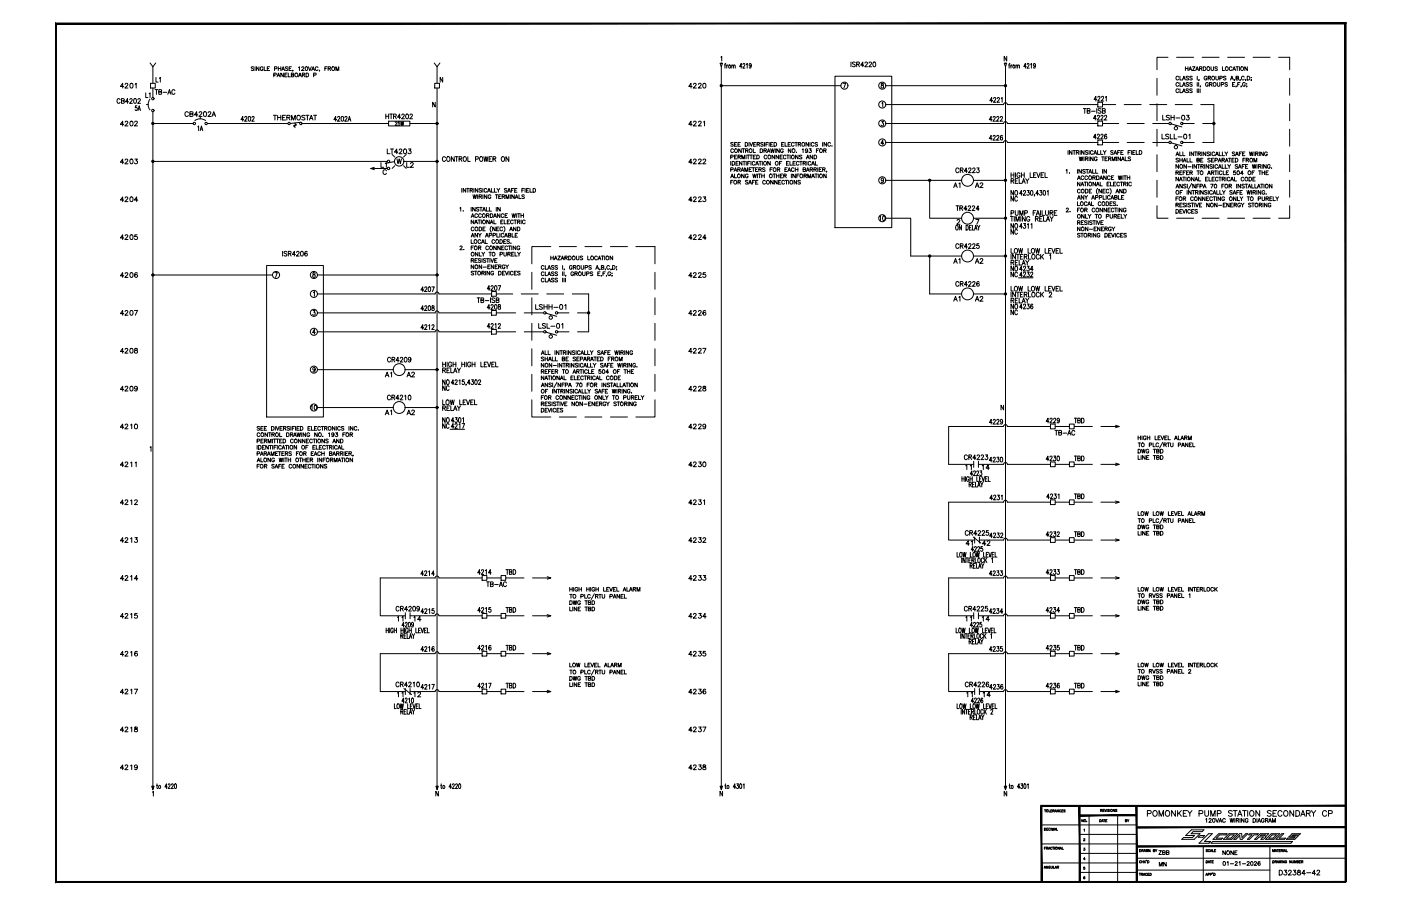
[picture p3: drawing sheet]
<svg xmlns="http://www.w3.org/2000/svg" width="432mm" height="279mm" viewBox="0 0 432 279" stroke-linecap="round" stroke-linejoin="round" font-family="sans-serif">
<defs><g id="words">
<g font-size="4.9">
<text x="36.3" y="40.2">42</text>
<text x="214.5" y="40.2">21</text>
<text x="39.5" y="157">12</text>
<text x="214.5" y="157">31</text>
<text x="330.2" y="178.5">TBD</text>
</g>
<g font-size="4.4">
<text x="39.2" y="28.2">01</text>
<text x="50.8" y="26.5" transform="rotate(-90 50.8 26.5)">L1</text>
<text x="214.5" y="28.2">20</text>
<text x="40.9" y="35.3">5A</text>
<text x="44.1" y="31.4">L1</text>
<text x="46.9" y="30.3">TB-AC</text>
<text x="56.1" y="37">CB4202A</text>
<text x="60" y="41.6">1A</text>
<text x="73.4" y="38.5">4202</text>
<text x="336.2" y="38.1">4222</text>
<text x="357.4" y="38.1">LSH-03</text>
<text x="336.2" y="44.1">4226</text>
<text x="36.3" y="51.9">42</text>
<text x="116.4" y="52.9">L1</text>
<text x="118.5" y="48.7">LT4203</text>
<text x="124.5" y="52.9">L2</text>
<text x="214.5" y="51.9">22</text>
<text x="293.2" y="58.9">A1</text>
<text x="299.9" y="58.9">A2</text>
<text x="36.3" y="63.5">42</text>
<text x="214.5" y="63.5">23</text>
<text x="310.8" y="63.1">NC</text>
<text x="270.2" y="69.1">10</text>
<text x="310.8" y="71.6">NO</text>
<text x="36.3" y="75.1">42</text>
<text x="214.5" y="75.1">24</text>
<text x="310.8" y="73.4">NC</text>
<text x="293.2" y="82.5">A1</text>
<text x="299.9" y="82.5">A2</text>
<text x="36.3" y="86.8">42</text>
<text x="214.5" y="86.8">25</text>
<text x="310.8" y="84.7">NO</text>
<text x="128.8" y="91">4207</text>
<text x="149.2" y="90.7">4207</text>
<text x="293.2" y="94.2">A1</text>
<text x="299.9" y="94.2">A2</text>
<text x="36.3" y="98.4">42</text>
<text x="128.8" y="97">4208</text>
<text x="149.2" y="96.7">4208</text>
<text x="164" y="96.7">LSHH-01</text>
<text x="214.5" y="98.4">26</text>
<text x="310.8" y="96.3">NO</text>
<text x="128.8" y="102.7">4212</text>
<text x="149.2" y="102.3">4212</text>
<text x="165.1" y="102.3">LSL-01</text>
<text x="36.3" y="110.1">42</text>
<text x="214.5" y="110.1">27</text>
<text x="117.8" y="117.5">A1</text>
<text x="124.5" y="117.5">A2</text>
<text x="39.2" y="121.7">09</text>
<text x="118.5" y="124.5">CR4210</text>
<text x="135.5" y="121.7">NC</text>
<text x="214.5" y="121.7">28</text>
<text x="94.9" y="127.7">10</text>
<text x="117.8" y="129.1">A1</text>
<text x="124.5" y="129.1">A2</text>
<text x="330.2" y="131.6">TBD</text>
<text x="39.5" y="133.3">10</text>
<text x="135.5" y="133.3">NC</text>
<text x="214.5" y="133.3">29</text>
<text x="324.2" y="135.5">TB-AC</text>
<text x="330.2" y="143.2">TBD</text>
<text x="39.5" y="145">11</text>
<text x="214.5" y="145">30</text>
<text x="296.7" y="146">11</text>
<text x="302" y="146">14</text>
<text x="330.2" y="154.9">TBD</text>
<text x="330.2" y="166.5">TBD</text>
<text x="39.5" y="168.6">13</text>
<text x="214.5" y="168.6">32</text>
<text x="296.7" y="169.3">41</text>
<text x="302" y="169.3">42</text>
<text x="39.5" y="180.3">14</text>
<text x="149.2" y="182">TB-AC</text>
<text x="214.5" y="180.3">33</text>
<text x="39.5" y="191.9">15</text>
<text x="128.8" y="190.5">4215</text>
<text x="155.2" y="190.1">TBD</text>
<text x="214.5" y="191.9">34</text>
<text x="330.2" y="190.1">TBD</text>
<text x="121.7" y="192.6">11</text>
<text x="126.6" y="192.6">14</text>
<text x="296.7" y="192.6">11</text>
<text x="302" y="192.6">14</text>
<text x="39.5" y="203.6">16</text>
<text x="128.8" y="202.1">4216</text>
<text x="155.2" y="201.8">TBD</text>
<text x="214.5" y="203.6">35</text>
<text x="330.2" y="201.8">TBD</text>
<text x="39.5" y="215.2">17</text>
<text x="121" y="213.1">CR4210</text>
<text x="128.8" y="213.8">4217</text>
<text x="155.2" y="213.4">TBD</text>
<text x="214.5" y="215.2">36</text>
<text x="330.2" y="213.4">TBD</text>
<text x="121.7" y="216.3">11</text>
<text x="126.6" y="216.3">12</text>
<text x="297" y="216.3">11</text>
<text x="302" y="216.3">14</text>
<text x="39.5" y="226.8">18</text>
<text x="214.5" y="226.8">37</text>
<text x="39.5" y="238.5">19</text>
<text x="214.5" y="238.5">38</text>
<text x="356.3" y="268.5">MN</text>
<text x="393.3" y="270.9">D32384</text>
</g>
<g font-size="4">
<text x="121" y="39.9">25W</text>
<text x="356.3" y="264.6">ZBB</text>
</g>
<g font-size="3.5">
<text x="346.1" y="254.7">BY</text>
<text x="333" y="266.3">4</text>
</g>
<text font-size="3.1" x="333" y="269.2">5</text>
<text font-size="2.6" x="401.8" y="270.2">-</text>
</g></defs>
<g fill="none" stroke="#000" stroke-width=".31">
<path d="M46.2 19.4l.9 1.2 .9-1.2M133.8 19.4l.9 1.2 .9-1.2M221.9 19.5h.8l-.4 1.1zM222.2 17.6l.2-.2v1.4M223.7 19.6l-.3 .2v1.2M229 19.9v-.2a.32 .32 0 0 1 .5 0 .32 .32 0 0 1 0 .4l-.6 .9h.7M230.1 19.8l.2-.2v1.4M262.3 19.1v1.5M263.6 19.3l-.3-.2-.6 .2 .1 .4 .8 .5-.3 .4-.6-.2M264 19.8l.8-.1v-.4l-.8-.2v1.5M264.5 19.8l.4 .8M266.6 19.5l.1-.3 .4-.1 .3 .5-.9 1h.9"/>
<path d="M267.8 19.5l.2-.3 .4-.1 .2 .5-.8 1h.9M269.2 19.2a.72 .72 0 0 1 .8 .5 .72 .72 0 0 1-.5 .9l-.4-.3zM309.5 19.5h.8l-.4 1.1zM310.3 17.4v1.4l-.8-1.4v1.4M311.3 19.6l-.3 .2v1.2M316.6 19.9v-.2a.32 .32 0 0 1 .5 0 .32 .32 0 0 1 0 .4l-.6 .9h.7M317.6 19.8l.3-.2v1.4M360 17.7h-3.4v3.8M362.6 17.7h5.3M370.5 17.7h5.2M378.4 17.7h5.2M386.2 17.7h5.3"/>
<path d="M394.1 17.7h3.4v3.8M37 30.8a.48 .48 0 0 0-.6-.4 .48 .48 0 0 0-.3 .6v.3a.48 .48 0 0 0 .3 .6 .48 .48 0 0 0 .6-.4M37.4 31.1l.8-.1v-.4l-.8-.2v1.5l.8-.2 .1-.3-.3-.3M38.1 26.7h-1l.7-1v1.4M39.6 31.4h-.9l.6-1v1.5M41.5 37.7l.1-.3h.5l.2 .4-.9 1h1M46.2 30.6a2.74 2.74 0 0 0 0 3.3M47.1 20.6v5.1M47.1 34.5v208M47.1 38.1h12.4M63.9 38.1h24.8M78.2 20.8l-.3-.2-.5 .2 .7 .4 .1 .4-.3 .2-.5-.2"/>
<path d="M78.6 20.6v1.2M79.8 20.6v1.2l-.7-1.2v1.2M81 20.9a.42 .42 0 0 0-.4-.3 .42 .42 0 0 0-.4 .4v.3a.41 .41 0 0 0 .4 .5 .41 .41 0 0 0 .4-.5h-.2M81.4 20.6v1.2h.7M82.4 21.1h.4M83.1 20.6h-.7v1.2h.7M84.2 35.6h1M84.4 23.1h.6l.1-.5-.7-.1v1.2M84.6 21.2l.7-.1v-.5h-.7v1.2M84.7 35.6v1.4M85.4 23.7l.4-1.2 .5 1.2M85.6 23.3h.5"/>
<path d="M85.6 35.6v1.4M85.6 36.2h1M85.8 21.1h.8M85.8 20.6v1.2M86.6 20.6v1.2M86.6 35.6v1.4M86.8 21.8l.5-1.2 .4 1.2M87 21.4h.6M87.1 36.2h.6M87.3 22.5v1.2l-.7-1.2v1.2M87.8 23.1h.4M88 35.6h-.9v1.4h.9"/>
<path d="M88.4 36.2h.9v-.5l-.9-.1v1.4M88.5 22.5h-.7v1.2h.7M88.7 20.8l-.6-.2v.4l.5 .2 .1 .4-.2 .2-.6-.2M88.8 22.5v1.2h.7M88.9 36.2l.5 .8M89.1 21.1h.5M89.8 23.1l.6-.1 .1-.4-.7-.1v1.2l.7-.1v-.4l-.2-.1M89.8 20.6h-.7v1.2h.7M89.9 37v-1.4l.5 1.4 .6-1.4v1.4M90.3 21.7l-.1 .3M90.9 37.9v.4h.4v.4h-.7v.3h.3v.4M91.6 35.7a.64 .64 0 0 1 1 .6 .64 .64 0 0 1-1 .5z"/>
<path d="M92 20.8l.3-.2v1.2M92 23.7l.5-1.2 .4 1.2M92.2 23.3h.5M92.8 37.7l-3.3 .4M93 20.9l.2-.3 .5 .2-.8 1h.8M93.1 38.1h26.7M93.2 23.1l.6-.1 .2-.3-.8-.2v1.2M93.6 23.1l.4 .6M94 35.7l-.4-.1-.6 .1 .1 .3 .9 .6-.4 .4-.6-.2M94.3 35.6h.9M94.3 22.5h.4a.61 .61 0 0 1 .4 .6 .61 .61 0 0 1-.4 .6h-.4zM94.7 35.6v1.4"/>
<path d="M95.1 20.6l.4 1.2 .4-1.2M95.4 37l.5-1.4 .6 1.4M95.6 36.5h.7M96.1 21.8l.4-1.2 .5 1.2M96.2 21.4h.6M96.6 35.6h1M96.7 23.1h.6l.1-.5-.7-.1v1.2M97.1 35.6v1.4M98 20.9a.43 .43 0 0 0-.5-.3 .43 .43 0 0 0-.3 .4 .48 .48 0 0 0 .1 .6 .48 .48 0 0 0 .7 0v-.1M98.5 21.7l-.1 .3M100.1 21.1h.5M100.8 20.6h-.7v1.2"/>
<path d="M101.1 21.1h.7l.1-.4-.8-.1v1.2M101.5 21.1l.4 .7M103.5 21.8v-1.2l.5 1.2 .4-1.2v1.2M103.7 36.9h-.8l.6-1v1.5M104.1 36.3l.1-.3 .3-.1 .2 .4-.7 1.1h.8M105.3 36a.72 .72 0 0 1 .7 .6 .72 .72 0 0 1-.4 .8l-.4-.3zM106.3 36.3l.1-.3 .3-.1 .3 .4-.8 1.1h.8M107.3 37.4l.4-1.5 .4 1.5M107.4 36.9h.6M118.9 35.2v1.4M118.9 35.9h.9M119.8 37.4h6.5v1.4h-6.5z"/>
<path d="M119.8 35.2v1.4M120.1 35.2h.9M120.5 35.2v1.4M121.3 35.9l.7-.1 .1-.5-.8-.1v1.4M123.5 36.1h-1l.7-.9v1.4M123.8 35.5l.3-.3 .5 .3-.8 1.1h.9M125.2 35.3a.71 .71 0 0 1 .8 .5 .71 .71 0 0 1-.5 .8l-.4-.2zM126.3 38.1h8.4M126.3 35.5l.3-.3 .5 .3-.8 1.1h.9M134 25.7h1.4v1.4h-1.4zM134.1 31.5v1.5l-.7-1.5v1.5M134.7 20.6v5.1"/>
<path d="M134.7 27.1v215.4M136.4 23.9v1.4l-.7-1.4v1.4M213.3 26.7h-1l.7-1v1.4M213.3 38.3h-1l.7-.9v1.4M222.3 20.6v221.9M222.3 26.4h36.9M223.3 20h.3M224 20v1M224.4 20l-.4 .5M225.5 20.3l.3-.3 .2 .1 .1 .9M225.5 20v1M226.1 20.3l.2-.3 .2 .1 .1 .9"/>
<path d="M228.7 20.5h-.7l.5-.9v1.4M231.5 20l-.1 .4a.37 .37 0 0 1-.5-.4 .37 .37 0 0 1 .6-.2l-.1 1.1-.5-.1M257.3 23.5h17.5v46.7h-17.5zM259.9 25.7h.7l-.5 1.4M266.2 20.1h-.9l.6-1v1.5M271.7 25.8l-.1 .2a.75 .75 0 0 1 .6 1.1 .47 .47 0 0 1-.7-.3 .47 .47 0 0 1 .6-.6l.1-.4zM271.7 37.4h.6l-.4 .5a.43 .43 0 0 1 .4 .7 .43 .43 0 0 1-.8 0M271.8 31.8l.3-.3v1.5M273 38.1h36.3a.58 .58 0 0 1 .6-.6 .58 .58 0 0 1 .6 .6h27.8M273 26.4h36.9M273 32.3h36.3M305.8 36.9h-.9l.6-1v1.5"/>
<path d="M305.9 31h-.8l.5-.9v1.4M306.1 36.3l.1-.3 .3-.1 .2 .4-.7 1.1h.8M306.2 30.4l.3-.3 .4 .2-.7 1.2h.8M307.2 36.3l.1-.3 .3-.1 .3 .4-.8 1.1h.8M307.4 30.4l.1-.3h.3l.2 .4-.7 1h.8M308.3 36.3l.1-.3 .4-.1 .2 .4-.7 1.1h.7M308.6 30.3l.3-.2v1.4M309.3 32.2a.58 .58 0 0 1 .6-.5 .58 .58 0 0 1 .6 .5M309.9 20.6v221.9M310.5 32.3h27.8M310.9 20h.3M311.6 20v1"/>
<path d="M312 20l-.4 .5M313.1 20.3l.3-.3 .2 .1v.9M313.1 20v1M313.6 20.3l.3-.3 .2 .1 .1 .9M316.3 20.5h-.7l.4-.9v1.4M319.1 20l-.1 .4a.37 .37 0 0 1-.5-.4 .37 .37 0 0 1 .6-.2l-.1 1.1-.5-.1M333.9 33.5h.9M334.3 33.5v1.4M338 30.7h-.8l.6-1v1.5M338.3 31.5h1.5v1.5h-1.5zM338.4 30l.1-.2 .3-.1 .2 .4-.7 1.1h.8M339.5 30l.2-.3 .4 .3-.7 1.2h.8"/>
<path d="M339.8 38.1h5M339.8 32.3h4.1M340.7 30l.3-.3v1.5M346.5 32.3h5.2M347.4 38.1h5.3M354.4 32.3h5.2M355.3 38.1h5M356.6 24.1v5.3M356.6 32v5.2M356.6 39.8v5.3M362.2 32.3h5.3M363.3 23.8a.44 .44 0 0 0-.5-.3 .44 .44 0 0 0-.4 .5 .48 .48 0 0 0 .2 .6 .48 .48 0 0 0 .6-.1l.1-.1"/>
<path d="M363.3 25.7a.44 .44 0 0 0-.5-.2 .44 .44 0 0 0-.4 .4 .48 .48 0 0 0 .2 .6 .48 .48 0 0 0 .6 0l.1-.2M363.3 27.7a.44 .44 0 0 0-.5-.3 .44 .44 0 0 0-.4 .4 .48 .48 0 0 0 .2 .7 .48 .48 0 0 0 .6-.1l.1-.1M363.7 23.5v1.2h.6M363.7 25.5v1.1h.6M363.7 27.4v1.2h.6M364.4 24.7l.5-1.2 .4 1.2M364.4 26.6l.5-1.1 .4 1.1M364.4 28.6l.5-1.2 .4 1.2M364.6 24.3h.6M364.6 26.2h.6M364.6 28.2h.6M365.4 21.1h.7"/>
<path d="M365.4 20.6v1.2M366.1 20.6v1.2M366.3 23.7l-.2-.2-.6 .2 .8 .6-.2 .4-.6-.2M366.3 25.6l-.2-.1-.6 .1 .8 .7-.2 .3-.6-.1M366.3 27.6h-.8l.8 .6-.2 .4-.6-.2M366.4 21.8l.5-1.2 .4 1.2M366.6 21.4h.5M367.5 23.7l-.7-.1v.4l.5 .2 .2 .3-.3 .2-.5-.2M367.5 25.6l-.7-.1v.4l.5 .2 .2 .4-.3 .1-.5-.1M367.5 27.6h-.8l.1 .2 .7 .4-.3 .4-.5-.2M367.5 20.6h.8l-.8 1.2h.8M368.5 21.8l.5-1.2 .4 1.2"/>
<path d="M368.7 21.4h.6M369 23.5v1.2M369 25.5v1.1M369 27.4v1.2M369.4 25.5v1.1M369.4 27.4v1.2M369.6 24.6l-.2 .3M369.7 21.1h.7l.1-.3-.8-.2v1.2M369.9 27.4v1.2M370 26.6l-.1 .2M370.1 32.3h4v5.8h-3.4M370.1 21.1l.4 .7"/>
<path d="M370.9 20.6h.4a.63 .63 0 0 1 .4 .6 .63 .63 0 0 1-.4 .6h-.4zM372 23.8a.44 .44 0 0 0-.5-.3 .44 .44 0 0 0-.4 .5 .48 .48 0 0 0 .2 .6 .48 .48 0 0 0 .6-.1l.1-.3h-.3M372.3 24.1l.7-.1 .1-.3-.8-.2v1.2M372.4 25.7a.44 .44 0 0 0-.5-.2 .44 .44 0 0 0-.3 .4 .48 .48 0 0 0 .1 .6 .48 .48 0 0 0 .6 0l.1-.3h-.3M372.7 24.1l.4 .6M372.8 26l.7-.1 .1-.2-.8-.2v1.1M373.2 26l.4 .6M373.3 20.6v.8l.3 .4 .4-.2v-1M374.1 38.1v5.8h-3.4M374.7 23.5v.8l.4 .4 .4-.2v-1M375.2 25.5v.8l.3 .3 .4-.1 .1-1M375.2 20.8l-.7-.2v.4l.6 .2 .1 .4-.3 .2-.5-.2"/>
<path d="M376 24.1h.6l.1-.5-.7-.1v1.2M376.4 26.1l.7-.1v-.4l-.7-.1v1.1M376.8 20.6v1.2h.6M377.8 23.7l-.2-.2-.5 .2 .7 .6-.2 .4-.5-.2M378.3 25.6l-.3-.1-.5 .1 .7 .6 .1 .3-.3 .1-.5-.1M379.2 24.7l.5-1.2 .4 1.2M379.4 24.3h.6M379.7 20.9a.43 .43 0 0 0-.5-.3 .43 .43 0 0 0-.3 .4v.3a.43 .43 0 0 0 .3 .5 .43 .43 0 0 0 .5-.3M379.9 26h.4M379.9 21.8l.5-1.2 .4 1.2M380.1 21.4h.6M380.5 24.6l-.1 .3"/>
<path d="M380.6 25.5h-.7v1.1h.7M380.9 20.6h.8M381 24.1l.6-.1 .1-.3-.7-.2v1.2l.7-.1v-.3l-.2-.2M381 26.6l-.1 .2M381.3 20.6v1.2M381.5 26h.4M382 20.6v1.2M382.2 25.5h-.7v1.1M382.2 24.6l-.1 .3M382.6 26.6l-.1 .2M383.5 23.8a.43 .43 0 0 0-.5-.3 .43 .43 0 0 0-.4 .5 .48 .48 0 0 0 .2 .6 .48 .48 0 0 0 .6-.1l.1-.1M383.8 25.7a.43 .43 0 0 0-.5-.2 .43 .43 0 0 0-.3 .4v.3a.41 .41 0 0 0 .4 .4 .41 .41 0 0 0 .4-.4h-.3"/>
<path d="M384 24.6l-.1 .3M384.2 25.8h.1M384.3 26.6l-.1 .2M384.4 23.5h.4a.63 .63 0 0 1 .4 .6 .63 .63 0 0 1-.4 .6h-.4zM384.4 20.6v1.2l-.7-1.2v1.2M385.6 23.9h.1M385.7 24.6l-.1 .3M397.5 24.1v5.3M397.5 32v5.2M397.5 39.8v5.3M41.6 49.1h.7l-.4 .5a.49 .49 0 0 1 .5 .5 .49 .49 0 0 1-.4 .5 .49 .49 0 0 1-.6-.4M47.1 49.8h72.3"/>
<path d="M115.4 51.6l-1.1 .4M119.4 52h-5.1l1.1 .3M122.3 49l.4 1.5 .3-1.5 .4 1.5 .3-1.5M124.5 49.8h10.2M137.3 48.7a.49 .49 0 0 0-.6-.4 .49 .49 0 0 0-.3 .6v.3a.49 .49 0 0 0 .3 .6 .49 .49 0 0 0 .6-.4M137.9 48.4l.1-.1a.7 .7 0 0 1 .7 .8 .7 .7 0 0 1-.8 .6l-.2-.5zM140 48.3v1.5l-.9-1.5v1.5M140.3 48.3h.9M140.7 48.3v1.5M141.5 49h.7v-.6l-.7-.1v1.5M141.9 49l.5 .8M142.3 58.1v1.2"/>
<path d="M143 48.4l.1-.1a.7 .7 0 0 1 .7 .8 .7 .7 0 0 1-.8 .6l-.3-.5zM143.6 58.1v1.2l-.8-1.2v1.2M143.8 58.1h.8M144.2 48.3v1.5h.7M144.2 58.1v1.2M144.9 58.7l.6-.1 .1-.4-.7-.1v1.2M145.3 58.7l.3 .6M146.1 58.1v1.2M146.6 49.1l.7-.1v-.6l-.7-.1v1.5M147.3 58.1v1.2l-.8-1.2v1.2M148.1 48.4l.1-.1a.7 .7 0 0 1 .6 .8 .7 .7 0 0 1-.7 .6l-.3-.5zM148.4 58.3l-.2-.2-.5 .2 .1 .3 .6 .2-.1 .4-.6-.1"/>
<path d="M148.8 58.1v1.2M149.1 48.3l.3 1.5 .4-1.5 .3 1.5 .3-1.5M150.1 58.4a.42 .42 0 0 0-.5-.3 .42 .42 0 0 0-.4 .5v.2a.42 .42 0 0 0 .4 .5 .42 .42 0 0 0 .5-.3M150.3 59.3l.4-1.2 .5 1.2M150.4 58.9h.6M150.7 49h.6M151.4 58.1v1.2h.7M151.6 48.3h-.9v1.5h.9M151.9 49h.8l.1-.5-.9-.2v1.5M152.4 58.1v1.2h.7M152.4 49l.4 .8M153.2 58.1l.4 .6v.6"/>
<path d="M154.1 58.1l-.5 .6M154.7 48.4l.2-.1a.7 .7 0 0 1 .6 .8 .7 .7 0 0 1-.8 .6l-.2-.5zM156.2 58.3l-.3-.2-.5 .2 .8 .8-.3 .2-.5-.2M156.4 59.3l.5-1.2 .4 1.2M156.6 58.9h.6M156.8 48.3v1.5l-.9-1.5v1.5M157.6 58.7h.5M158.3 58.1h-.7v1.2M158.6 58.7h.5M159.3 58.1h-.7v1.2h.7M160.8 58.7h.5M161.6 58.1h-.8v1.2"/>
<path d="M161.8 58.1v1.2M162.3 58.7h.4M163 58.1h-.7v1.2h.7M163.3 58.1v1.2h.7M164.3 58.1h.4a.63 .63 0 0 1 .4 .6 .63 .63 0 0 1-.4 .6h-.4zM213.3 50h-1l.7-.9v1.4M225.2 48.4l.8-.1v-.4l-.8-.1v1.2M225.2 52.3l.8-.1v-.4l-.8-.1v1.2M225.2 54.8l.5-1.1 .4 1.1M225.2 49.8v1.1M225.2 56.2h.5M225.4 54.5h.6"/>
<path d="M225.7 49.8h.4a.63 .63 0 0 1 .4 .6 .63 .63 0 0 1-.4 .5h-.4zM226 55.6h-.8v1.2M226 44.1l-.3-.2-.5 .2 .8 .6-.1 .4-.7-.2M226.1 46.2a.44 .44 0 0 0-.5-.3 .44 .44 0 0 0-.4 .4v.3a.44 .44 0 0 0 .4 .4 .44 .44 0 0 0 .5-.2M226.2 52.9l.5-1.2 .4 1.2M226.4 53.7v1.1h.7M226.4 44.5h.4M226.4 48.4h.4M226.4 52.5h.5M226.8 50.3h.5M227.1 43.9h-.7v1.2h.7M227.1 47.8h-.7v1.2h.7"/>
<path d="M227.4 52.3l.6-.1 .2-.3-.8-.2v1.2M227.5 48.4l.6-.1 .1-.4-.7-.1v1.2M227.5 56.2l.6-.1 .1-.4-.7-.1v1.2M227.5 44.5h.4M227.6 49.8h-.8v1.1h.8M227.8 52.3l.4 .6M227.8 48.4l.4 .6M227.8 56.2l.4 .6M228.2 43.9h-.7v1.2h.7M228.4 52.9l.4-1.2 .5 1.2M228.5 45.9v1.1l-.8-1.1v1.1M228.6 52.5h.5"/>
<path d="M228.6 49v-1.2l.5 1.2 .4-1.2v1.2M228.7 49.8v1.1l-.8-1.1v1.1M228.7 45.9h.8M228.9 49.8h.8M229.1 45.9v1.1M229.3 53.7v1.1l-.7-1.1v1.1M229.3 49.8v1.1M229.6 52.9v-1.2l.4 1.2 .4-1.2v1.2M229.7 43.9h.4a.63 .63 0 0 1 .4 .6 .63 .63 0 0 1-.4 .6h-.4zM229.8 46.4h.6l.1-.4-.7-.1v1.1M230 47.8v1.2M230 49.8v1.1"/>
<path d="M230.2 46.4l.4 .6M230.2 47.8h.8M230.4 50.3h.5M230.5 55.8l-.3-.2-.5 .2 .8 .6-.3 .4-.5-.2M230.6 53.9a.44 .44 0 0 0-.5-.2 .44 .44 0 0 0-.4 .4 .48 .48 0 0 0 .2 .6 .48 .48 0 0 0 .6 0l.1-.3h-.3M230.6 47.8v1.2M230.7 56.8l.5-1.2 .4 1.2M230.8 43.9v1.2M230.9 52.3h.4M230.9 56.4h.6M231.1 43.9l.5 1.2 .4-1.2M231.1 47.8h.8"/>
<path d="M231.2 49.8h-.8v1.1M231.5 49.8v1.1M231.5 47.8v1.2M231.6 51.7h-.7v1.2h.7M231.8 51.7h.8M231.9 56.2h.4M232 53.7l.3 1.1 .3-1.1 .2 1.1 .3-1.1M232.2 45.9v1.1h.6M232.2 48.4h.4M232.2 51.7v1.2M232.3 44.5h.4M232.6 55.6h-.7v1.2"/>
<path d="M232.7 50.1a.44 .44 0 0 0-.5-.3 .44 .44 0 0 0-.4 .4v.3a.44 .44 0 0 0 .4 .4 .44 .44 0 0 0 .5-.2M232.8 52.3h.5M232.9 47.8h-.7v1.2h.7M232.9 50.9l.4-1.1 .5 1.1M232.9 56.2h.4M233 43.9h-.7v1.2h.7M233.1 50.6h.5M233.2 47.8h.4a.61 .61 0 0 1 .4 .6 .61 .61 0 0 1-.4 .6h-.4zM233.3 44.5l.7-.1 .1-.4-.8-.1v1.2M233.4 53.7v1.1M233.6 51.7h-.8v1.2h.8M233.6 55.6h-.7v1.2h.7"/>
<path d="M233.7 44.5l.4 .6M233.7 53.7h.8M233.9 52.3l.7-.1 .1-.3-.8-.2v1.2M233.9 49.8h.8M234.1 53.7v1.1M234.3 45.9h.4a.63 .63 0 0 1 .4 .6 .63 .63 0 0 1-.4 .5h-.4zM234.3 49.8v1.1M234.3 52.3l.4 .6M234.8 53.7v1.1M234.8 54.2h.8M235 49.8v1.1M235.2 44.1l-.2-.2-.5 .2v.2l.7 .4-.1 .4-.6-.2"/>
<path d="M235.5 46.4h.6l.1-.4-.7-.1v1.1M235.6 53.7v1.1M235.6 43.9v1.2M235.8 51.9l-.3-.2-.5 .2 .8 .6-.3 .4-.5-.2M235.8 46.4l.4 .6M235.9 55.9a.44 .44 0 0 0-.5-.3 .44 .44 0 0 0-.3 .5 .48 .48 0 0 0 .1 .6 .48 .48 0 0 0 .6-.1l.1-.1M236.1 44.5h.4M236.3 48.1a.44 .44 0 0 0-.4-.3 .44 .44 0 0 0-.4 .5v.2a.44 .44 0 0 0 .4 .5 .44 .44 0 0 0 .4-.3M236.5 47l.4-1.1 .4 1.1M236.6 46.7h.6M236.8 43.9h-.7v1.2M237.1 43.9v1.2"/>
<path d="M237.3 52.3h.5M237.4 49.8v1.1l-.8-1.1v1.1M237.5 45.9l.3 1.1 .3-1.1 .2 1.1 .3-1.1M237.5 44.5h.5M238.1 51.7h-.8v1.2M238.2 43.9h-.7v1.2h.7M238.2 53.7h.8M238.3 55.6v1.2l-.8-1.2v1.2M238.6 43.9h.4a.61 .61 0 0 1 .4 .6 .61 .61 0 0 1-.4 .6h-.4zM238.6 53.7v1.1M238.7 47.8v1.2l-.7-1.2v1.2M239 45.9v1.1"/>
<path d="M239.3 54.2h.8M239.3 53.7v1.1M239.5 55.6v1.2l-.8-1.2v1.2M239.6 52.3l.6-.1 .1-.3-.7-.2v1.2M240 47.8v1.2l-.8-1.2v1.2M240 52.3l.3 .6M240 56.2h.4M240.1 53.7v1.1M240.2 45.9v1.1l-.8-1.1v1.1M240.2 50.3h.5M240.4 48.4h.5M240.5 54.2h.5"/>
<path d="M240.7 55.6h-.7v1.2h.7M240.9 44.5h.4M241 49.8h-.8v1.1M241.1 47.8h-.7v1.2h.7M241.2 53.7h-.7v1.1h.7M241.4 46.2a.42 .42 0 0 0-.5-.3 .42 .42 0 0 0-.3 .4v.3a.41 .41 0 0 0 .4 .5 .41 .41 0 0 0 .4-.5h-.3M241.6 54.2h.6l.2-.3-.8-.2v1.1M241.6 43.9h-.7v1.2h.7M241.8 55.9a.43 .43 0 0 0-.5-.3 .43 .43 0 0 0-.3 .5v.2a.43 .43 0 0 0 .3 .5 .43 .43 0 0 0 .5-.3M241.9 52.3h.5M242 43.9v1.2h.6M242 54.2l.4 .6"/>
<path d="M242 55.6h.8M242.2 48.1a.43 .43 0 0 0-.5-.3 .43 .43 0 0 0-.3 .5v.2a.43 .43 0 0 0 .3 .5 .43 .43 0 0 0 .5-.3M242.4 50.3h.4M242.4 55.6v1.2M242.5 47.8h.7M242.6 51.7h-.7v1.2h.7M242.8 52.9l.4-1.2 .5 1.2M242.8 47.8v1.2M242.9 44.5h.5M243 52.5h.5M243.1 55.6v1.2M243.1 49.8h-.7v1.1h.7"/>
<path d="M243.5 49.8v1.1h.6M243.5 47.8v1.2M243.6 43.9h-.7v1.2h.7M243.7 45.9v1.1l-.7-1.1v1.1M243.9 53.7v1.1M244.4 50.3h.5M244.8 44.2a.44 .44 0 0 0-.5-.3 .44 .44 0 0 0-.4 .5v.3a.44 .44 0 0 0 .4 .4 .44 .44 0 0 0 .5-.3M244.8 52a.44 .44 0 0 0-.5-.3 .44 .44 0 0 0-.4 .5v.2a.44 .44 0 0 0 .4 .5 .44 .44 0 0 0 .5-.3M245 43.9h.7M245.1 49.8h-.7v1.1h.7M245.1 53.7v1.1l-.8-1.1v1.1M245.1 52.3h.8"/>
<path d="M245.1 51.7v1.2M245.4 43.9v1.2M245.5 46.9h.1M245.5 55.6v1.2l-.7-1.2v1.2M245.6 54.2h.4M245.9 51.7v1.2M246 47.8v1.2l-.8-1.2v1.2M246 44.5l.7-.1v-.4l-.7-.1v1.2M246.3 50.1a.44 .44 0 0 0-.5-.3 .44 .44 0 0 0-.4 .4v.3a.44 .44 0 0 0 .4 .4 .44 .44 0 0 0 .5-.2M246.3 53.7h-.7v1.1M246.4 44.5l.4 .6M246.5 49.8h.7"/>
<path d="M246.7 55.8l-.7-.1v.3l.6 .3 .1 .3-.3 .2-.5-.2M246.8 49.8v1.1M247.1 48l-.3-.2-.4 .2 .7 .7-.3 .3-.4-.2M247.2 46.1l.3-.2v1.1M247.5 50.3h.7v-.4l-.7-.1v1.1M247.5 52.3l.7-.1 .1-.3-.8-.2v1.2l.7-.1 .1-.3-.3-.2M247.8 54.2h.7l.1-.3-.8-.2v1.1M247.9 50.3l.4 .6M248.2 54.2l.4 .6M248.5 49l.5-1.2 .4 1.2M248.5 52.9l.5-1.2 .4 1.2M248.7 48.6h.5"/>
<path d="M248.7 49.8v1.1M248.7 52.5h.5M248.9 46.3a.36 .36 0 0 1-.5 .3 .36 .36 0 0 1-.1-.6 .36 .36 0 0 1 .6 .1l-.1 .9-.6-.1M249 54.8v-1.1l.4 1.1 .5-1.1v1.1M249.2 43.9v1.2l-.8-1.2v1.2M249.4 45.9h.6l-.3 .4a.39 .39 0 0 1 .3 .6 .39 .39 0 0 1-.7-.1M249.6 43.9v1.2M249.7 52.3l.7-.1v-.4l-.7-.1v1.2M249.9 50.1a.42 .42 0 0 0-.5-.3 .42 .42 0 0 0-.3 .4v.3a.42 .42 0 0 0 .3 .4 .42 .42 0 0 0 .5-.2M250.1 52.3l.4 .6M250.1 50.9l.5-1.1 .4 1.1M250.1 54.8l.5-1.1 .4 1.1"/>
<path d="M250.3 50.6h.6M250.3 54.5h.6M250.5 47.8v1.2l-.8-1.2v1.2M250.9 44.2a.44 .44 0 0 0-.5-.3 .44 .44 0 0 0-.4 .5v.3a.44 .44 0 0 0 .4 .4 .44 .44 0 0 0 .5-.3M250.9 52.3l.6-.1 .1-.4-.7-.1v1.2M250.9 47.8h.4a.63 .63 0 0 1 .4 .6 .63 .63 0 0 1-.4 .6h-.4zM251.1 53.7h.8M251.2 52.3l.4 .6M251.3 49.8v1.1h.7M251.5 53.7v1.1M251.6 46.4h.5M252 44.1l-.3-.2-.5 .2 .7 .6v.4l-.7-.2"/>
<path d="M252 51.7v1.2M252.2 53.7v1.1M252.4 45.9h-.8v1.1M252.5 52.3h.4M253.2 51.7h-.7v1.2h.7M253.5 52.3l.7-.1 .1-.3-.8-.2v1.2M253.5 43.9v1.2M253.9 46.4h.6l.1-.4-.7-.1v1.1M253.9 52.3l.4 .6M254.3 46.4l.3 .6M254.6 53.7v1.1l-.7-1.1v1.1M254.8 43.9v1.2l-.8-1.2v1.2"/>
<path d="M254.8 52.8l-.1 .3M256 44.2a.43 .43 0 0 0-.5-.3 .43 .43 0 0 0-.4 .5v.3a.43 .43 0 0 0 .4 .4 .43 .43 0 0 0 .5-.3M256.4 45h.1M272.3 55.4l-.2 .3a.4 .4 0 0 1-.5-.1 .4 .4 0 0 1 .1-.5 .4 .4 0 0 1 .5 0l-.1 1.2-.5-.2M272.4 44.2h-.9l.6-1v1.5M273 43.9h36.3a.58 .58 0 0 1 .6-.6 .58 .58 0 0 1 .6 .6h27.8M273 55.6h23.4M286.5 55.6v11.7h9.9M295.5 52.1a.49 .49 0 0 0-.6-.3 .49 .49 0 0 0-.3 .6v.3a.49 .49 0 0 0 .4 .5 .49 .49 0 0 0 .5-.3M296 52.5l.7-.1 .1-.5-.8-.1v1.4M296.4 52.5l.4 .7M298.2 52.8h-1l.6-1v1.4"/>
<path d="M298.5 52.1l.3-.3 .5 .3-.8 1.1h.8M299.8 52.1l.2-.3 .5 .3-.8 1.1h.9M300 55.6h9.9M301.1 51.8h.7l-.4 .6a.45 .45 0 0 1 .4 .7 .45 .45 0 0 1-.8-.1M305.8 42.7h-.9l.6-.9v1.4M306.1 42.1l.2-.3 .4 .2-.7 1.2h.8M307.2 42.1l.2-.3 .5 .2-.8 1.2h.8M309 42l-.2-.2a.7 .7 0 0 0-.5 .7 .7 .7 0 0 0 .6 .6 .4 .4 0 0 0 .1-.6 .4 .4 0 0 0-.6 0l-.1 .2M311.6 55.8l.8-.1v-.5l-.8-.1v1.5M311.6 53.3v1.4M311.6 54h.9M312.1 55.8l.4 .8"/>
<path d="M312.5 53.3v1.4M312.9 55.8h.5M313 53.3v1.4M313.7 55.1h-.8v1.5h.8M314.1 55.1v1.5h.8M314.4 53.6a.48 .48 0 0 0-.6-.3 .48 .48 0 0 0-.4 .5v.4a.47 .47 0 0 0 .5 .5 .47 .47 0 0 0 .5-.5h-.4M314.8 54h.9M314.8 53.3v1.4M315 56.6l.5-1.5 .5 1.5M315.2 56.1h.6M315.7 53.3v1.4M316.1 55.1l.5 .7v.8"/>
<path d="M316.6 58.8h.6l-.3 .5a.43 .43 0 0 1 .3 .7 .43 .43 0 0 1-.7-.1M317.1 55.1l-.5 .7M317.5 53.3v1.4h.7M317.8 58.8a.72 .72 0 0 1 .7 .6 .72 .72 0 0 1-.5 .8l-.4-.3zM318.6 54h.5M319.4 53.3h-.8v1.4h.8M319.6 53.3l.5 1.4 .5-1.4M320.1 59.7h-.8l.5-.9v1.4M320.5 58.8h.6l-.3 .5a.43 .43 0 0 1 .3 .7 .43 .43 0 0 1-.7-.1M320.9 54h.5M321.6 58.8a.72 .72 0 0 1 .8 .6 .72 .72 0 0 1-.5 .8l-.4-.3zM321.7 53.3h-.8v1.4h.8"/>
<path d="M322.1 53.3v1.4h.7M322.8 59l.2-.2v1.4M328.6 52.5l.2-.2v1.1M329.2 46.4v1.2M329.6 53.3h.1M330.4 46.4v1.2l-.8-1.2v1.2M330.7 46.4h.7M331.1 46.4v1.2M331.7 47l.7-.1 .1-.3-.8-.2v1.2M332.1 55.4l.4-1.2 .5 1.2M332.1 52.3v1.1M332.1 47l.4 .6"/>
<path d="M332.3 55h.5M332.6 48.4l.3 1.2 .3-1.2 .3 1.2 .2-1.2M332.9 56.2v1.1l-.8-1.1v1.1M332.9 58.6a.43 .43 0 0 0-.5-.3 .43 .43 0 0 0-.3 .5v.3a.43 .43 0 0 0 .3 .4 .43 .43 0 0 0 .5-.3M332.9 46.4v1.2M333.1 57.3l.5-1.1 .4 1.1M333.3 52.3v1.1l-.8-1.1v1.1M333.3 57h.6M334 54.5a.44 .44 0 0 0-.5-.3 .44 .44 0 0 0-.3 .5v.2a.44 .44 0 0 0 .3 .5 .44 .44 0 0 0 .5-.3M334.1 48.4v1.2M334.1 46.4v1.2l-.7-1.2v1.2M334.1 56.2h.8"/>
<path d="M334.5 52.4l-.3-.1-.5 .1 .8 .7-.3 .3-.5-.1M334.5 49l.7-.1 .1-.3-.8-.2v1.2M334.5 58.3h.4a.63 .63 0 0 1 .4 .6 .63 .63 0 0 1-.4 .6h-.4zM334.5 56.2v1.1M334.7 52.3h.8M334.9 49l.4 .6M335.1 52.3v1.1M335.2 54.5a.42 .42 0 0 0-.5-.3 .42 .42 0 0 0-.3 .5v.2a.42 .42 0 0 0 .3 .5 .42 .42 0 0 0 .5-.3M335.2 56.2v1.1M335.3 46.6l-.3-.2-.5 .2 .8 .7-.3 .3-.5-.2M335.6 53.4l.4-1.1 .5 1.1M335.7 46.4v1.2"/>
<path d="M335.7 48.4v1.2M335.7 58.9h.4M335.7 53.1h.6M336.4 58.3h-.7v1.2h.7M336.8 52.3v1.1h.6M336.8 54.8l.7-.1v-.4l-.7-.1v1.2M336.9 46.7a.43 .43 0 0 0-.5-.3 .43 .43 0 0 0-.3 .5v.3a.43 .43 0 0 0 .3 .4 .43 .43 0 0 0 .5-.3M336.9 48.4v1.2l-.8-1.2v1.2M337.1 47.6l.5-1.2 .4 1.2M337.2 54.8l.4 .6M337.3 47.2h.5M337.7 56.2v1.1l-.8-1.1v1.1"/>
<path d="M337.7 52.3v1.1h.7M337.9 57.3l.5-1.1 .4 1.1M338 54.2h.4a.63 .63 0 0 1 .4 .6 .63 .63 0 0 1-.4 .6h-.4zM338.1 57h.5M338.1 48.7a.44 .44 0 0 0-.5-.3 .44 .44 0 0 0-.3 .4 .49 .49 0 0 0 .1 .7 .49 .49 0 0 0 .7-.1v-.3h-.3M338.3 46.4v1.2h.7M338.3 58.1a1.22 1.22 0 0 0 0 1.8M339 55.4l.4-1.2 .5 1.2M339.1 56.2v1.1h.6M339.2 55h.5M339.2 46.4v1.2h.7M339.5 58.3v1.2l-.8-1.2v1.2"/>
<path d="M339.5 48.4h.8M339.8 43.9h5M339.8 52.3v1.1M339.9 58.9h.5M339.9 48.4v1.2M340 46.4l.5 .6v.6M340.6 49h.4M340.6 58.3h-.7v1.2h.7M340.9 46.4l-.4 .6M340.9 54.2v1.2l-.8-1.2v1.2M341 52.3v1.1l-.7-1.1v1.1M341.2 56.7h.5"/>
<path d="M341.3 48.4h-.7v1.2h.7M341.6 49l.7-.1 .1-.3-.8-.2v1.2M341.8 58.6a.42 .42 0 0 0-.5-.3 .42 .42 0 0 0-.4 .5v.3a.42 .42 0 0 0 .4 .4 .42 .42 0 0 0 .5-.3M341.9 56.2h-.7v1.1h.7M342 49l.4 .6M342.1 58.1a1.22 1.22 0 0 1 0 1.8M342.1 54.5a.43 .43 0 0 0-.4-.3 .43 .43 0 0 0-.4 .5v.2a.43 .43 0 0 0 .4 .5 .43 .43 0 0 0 .4-.3M342.3 56.2v1.1h.6M342.5 54.8h.5M342.8 49.6v-1.2l.4 1.2 .5-1.2v1.2M343.1 46.6l-.3-.2-.5 .2 .8 .7-.3 .3-.5-.2M343.2 56.7h.4"/>
<path d="M343.3 54.2h-.8v1.2h.8M343.3 47.6l.4-1.2 .5 1.2M343.5 47.2h.5M343.9 56.2h-.7v1.1h.7M343.9 59.5l.5-1.2 .4 1.2M344.1 59.1h.6M344.1 48.4v1.2M344.5 47h.4M344.7 54.2l.2 1.2 .3-1.2 .3 1.2 .3-1.2M345 56.4a.42 .42 0 0 0-.4-.2 .42 .42 0 0 0-.4 .4v.3a.42 .42 0 0 0 .4 .4 .42 .42 0 0 0 .4-.2M345.2 46.4h-.7v1.2M345.3 56.2h.7"/>
<path d="M345.4 48.4v1.2l-.8-1.2v1.2M345.5 47h.4M345.6 49.6l.5-1.2 .4 1.2M345.7 56.2v1.1M345.8 49.2h.6M345.9 58.3v1.2l-.8-1.2v1.2M346.1 54.2v1.2M346.2 46.4h-.7v1.2h.7M346.3 56.7h.7v-.4l-.7-.1v1.1M346.3 58.3h.4a.63 .63 0 0 1 .4 .6 .63 .63 0 0 1-.4 .6h-.4zM346.4 54.2h.8M346.7 56.7l.4 .6"/>
<path d="M346.8 54.2v1.2M346.8 48.4v1.2h.7M347.4 43.9h5.3M347.4 54.8h.8M347.4 54.2v1.2M347.5 56.2v1.1M347.7 47h.4M348.2 54.2v1.2M348.4 46.4h-.7v1.2M348.5 48.5l-.3-.1-.5 .1 .8 .7-.3 .4-.5-.2M348.7 56.4a.43 .43 0 0 0-.5-.2 .43 .43 0 0 0-.3 .4v.3a.43 .43 0 0 0 .3 .4 .43 .43 0 0 0 .5-.2M348.7 46.4v1.2"/>
<path d="M349.1 47h.5M349.9 46.4h-.8v1.2h.8M350.2 46.4v1.2h.7M351.1 46.4h.4a.64 .64 0 0 1 .4 .6 .64 .64 0 0 1-.4 .6h-.4zM355.3 43.9h5M356.6 47.7v5.3M356.6 55.6v5.2M358.1 41.4v1.4h.9M360.2 41.6l-.3-.2-.7 .2 .2 .3 .8 .4v.3l-.3 .2-.7-.2M360.7 41.4v1.4h.8M361 44.1l3.3 .9M361.9 41.4v1.4h.8"/>
<path d="M362.4 48l.5-1.1 .4 1.1M362.4 53.2h.7l.1-.4-.8-.1v1.2M362.4 58l.5-1.2 .4 1.2M362.4 44.5v.4M362.6 47.6h.6M362.6 57.6h.6M362.8 53.2l.4 .7M363.1 42.2h1.2M363.2 49l-.3-.2-.5 .2 .8 .5-.1 .4-.7-.1M363.2 50.8v1.1l-.8-1.1v1.1M363.2 54.6v1.2l-.8-1.2v1.2M363.5 55.8l.4-1.2 .5 1.2"/>
<path d="M363.6 46.9v1.1h.7M363.6 48.8v1.2M363.6 49.4h.8M363.6 53.2h.5M363.7 55.4h.5M363.7 59.3h.5M364.3 52.7h-.7v1.2h.7M364.4 56.8v1.2l-.8-1.2v1.2M364.4 48.8v1.2M364.4 58.8h-.7v1.1M364.5 54.6h.8M364.6 46.9v1.1h.6"/>
<path d="M364.6 43.9h3.5M364.7 50l.4-1.2 .4 1.2M364.7 53.2h.4M364.8 49.6h.6M364.9 54.6v1.2M365 41.5a.66 .66 0 0 1 .8 .6 .66 .66 0 0 1-.8 .7l-.2-.6zM365.4 52.7h-.7v1.2M365.5 57l-.2-.2-.5 .2 .7 .7-.2 .3-.5-.2M365.5 54.6v1.2M365.7 50.8v1.1l-.8-1.1v1.1M365.7 53.2h.4M365.8 48.8v1.2h.7"/>
<path d="M365.9 58.8v1.1M366 56.8v1.2M366.1 51.4h1M366.4 52.7h-.7v1.2h.7M366.4 41.7l.4-.3v1.4M366.7 46.9v1.1M366.7 53.2h.7l.1-.4-.8-.1v1.2M366.8 48.8v1.2h.7M367.1 58.8v1.1l-.8-1.1v1.1M367.1 53.2l.4 .7M367.3 56.6l-1 1.8M367.4 58.8h.8"/>
<path d="M367.6 50.8v1.1M367.8 58.8v1.1M367.9 46.9v1.1l-.8-1.1v1.1M368 54.6v1.2l-.8-1.2v1.2M368.2 46.9h.8M368.3 55.8l.4-1.2 .5 1.2M368.4 56.8v1.2l-.8-1.2v1.2M368.4 59.3h.7l.1-.3-.8-.2v1.1M368.4 55.4h.6M368.6 46.9v1.1M368.8 50.8v1.1l-.8-1.1v1.1M368.9 57.4h.4"/>
<path d="M368.9 59.3l.3 .6M368.9 49.4l.7-.1v-.4l-.7-.1v1.2l.7-.1 .1-.3-.3-.2M368.9 52.7h.8M369.1 50.8h.7M369.2 47.4h.7l.1-.4-.8-.1v1.1M369.3 52.7v1.2M369.4 54.6v1.2h.7M369.4 50.8v1.1M369.6 56.8h-.7v1.2M369.6 47.4l.4 .6M369.6 58.8v1.1M369.8 57.4h.7l.1-.4-.8-.2v1.2"/>
<path d="M370.1 49.4h.4M370.1 51.3h.7v-.4l-.7-.1v1.1M370.4 46.9v1.1M370.5 51.3l.4 .6M370.8 48.8h-.7v1.2h.7M370.8 58l.5-1.2 .4 1.2M370.8 58.8v1.1l-.7-1.1v1.1M371 57.6h.6M371.3 50.8v1.1M371.6 55.2h.4M371.6 46.9v1.1l-.8-1.1v1.1M372 58.9l-.3-.1-.5 .1 .8 .7-.3 .3-.5-.1"/>
<path d="M372.2 53.9l.4-1.2 .5 1.2M372.3 54.6h-.7v1.2h.7M372.3 53.5h.6M372.4 58.8v1.1M372.5 50.8v1.1l-.8-1.1v1.1M372.6 54.6v1.2h.7M372.8 47l-.3-.1-.5 .1 .7 .6v.4l-.7-.1M373 49l-.3-.2-.5 .2 .8 .6-.3 .4-.5-.2M373.1 56.8h.8l-.6 1.2M373.2 46.9v1.1M373.3 53.2h.7l.1-.3-.8-.2v1.2M373.4 49.4h.4"/>
<path d="M373.6 55.2h.4M373.6 59a.43 .43 0 0 0-.5-.2 .43 .43 0 0 0-.3 .4 .49 .49 0 0 0 .1 .6 .49 .49 0 0 0 .7 0v-.2M373.7 50.9l-.3-.1-.5 .1 .7 .6v.4l-.7-.2M373.7 53.2l.4 .7M373.8 59.9l.5-1.1 .4 1.1M374 59.5h.6M374.1 50.8v1.1M374.1 48.8h-.7v1.2h.7M374.3 54.6h-.7v1.2h.7M374.4 52.7h.7M374.4 47.1a.43 .43 0 0 0-.5-.2 .43 .43 0 0 0-.3 .4v.3a.43 .43 0 0 0 .3 .4 .43 .43 0 0 0 .5-.3M374.4 56.9a.54 .54 0 0 1 .6 .5 .54 .54 0 0 1-.6 .5l-.2-.4z"/>
<path d="M374.5 49.4l.7-.1v-.4l-.7-.1v1.2M374.6 48l.5-1.1 .4 1.1M374.7 52.7v1.2M374.8 47.6h.5M375 58.8v1.1h.7M375.3 51a.43 .43 0 0 0-.5-.2 .43 .43 0 0 0-.3 .4v.3a.43 .43 0 0 0 .3 .4 .43 .43 0 0 0 .5-.3M375.4 54.9a.44 .44 0 0 0-.5-.3 .44 .44 0 0 0-.3 .5 .48 .48 0 0 0 .1 .6 .48 .48 0 0 0 .6-.1l.1-.1M375.4 52.7v1.2M375.5 50l.4-1.2 .4 1.2M375.5 51.9l.5-1.1 .4 1.1M375.6 49.6h.6M375.6 54.6h.8"/>
<path d="M375.7 51.5h.5M375.8 46.9v1.1h.6M376 58.8v1.1h.6M376 54.6v1.2M376.6 57.4h.4M376.6 49.4l.7-.1v-.4l-.7-.1v1.2M376.6 53a.43 .43 0 0 0-.5-.3 .43 .43 0 0 0-.3 .4v.3a.43 .43 0 0 0 .3 .5 .43 .43 0 0 0 .5-.3M376.7 50.8v1.1h.6M376.7 55.2h.6l.2-.3-.8-.3v1.2M376.7 46.9v1.1h.7M376.7 58.8l.5 .5v.6M377 52.7v1.2h.7"/>
<path d="M377 49.4l.4 .6M377.1 55.2l.4 .6M377.3 56.8h-.7v1.2M377.5 46.9l.5 .5v.6M377.6 50l.5-1.2 .4 1.2M377.6 50.8v1.1h.7M377.6 58.8l-.4 .5M377.8 49.6h.6M377.8 54.6v1.2M378 53.2h.4M378.4 50.8l.4 .5v.6M378.4 46.9l-.4 .5"/>
<path d="M378.6 48.8h.8M378.7 52.7h-.7v1.2h.7M378.8 57.4l.7-.1 .1-.3-.8-.2v1.2M379 48.8v1.2M379.1 54.9a.42 .42 0 0 0-.5-.3 .42 .42 0 0 0-.4 .5v.3a.42 .42 0 0 0 .4 .4 .42 .42 0 0 0 .5-.3M379.2 57.4l.4 .6M379.3 55.8l.4-1.2 .5 1.2M379.3 50.8l-.5 .5M379.5 55.4h.5M379.7 49.4h.4M379.8 58.9l-.3-.1-.5 .1 .8 .7-.3 .3-.5-.1M380 59.9l.5-1.1 .4 1.1"/>
<path d="M380.2 59.5h.5M380.4 48.8h-.7v1.2h.7M380.5 54.6v1.2h.6M380.6 47l-.3-.1-.5 .1 .1 .3 .6 .3v.4l-.7-.1M380.7 48.8h.4a.61 .61 0 0 1 .4 .6 .61 .61 0 0 1-.4 .6h-.4zM380.8 48l.4-1.1 .5 1.1M380.8 52.7h-.6v.5a.42 .42 0 0 1 .6 0 .42 .42 0 0 1-.1 .6 .42 .42 0 0 1-.6-.1M381 47.6h.5M381.1 56.8v1.2M381.2 59.3h.4M381.4 52.8a.53 .53 0 0 1 .6 .5 .53 .53 0 0 1-.6 .5l-.2-.4zM381.5 50.9l-.3-.1-.5 .1 .1 .3 .6 .3v.4l-.7-.2"/>
<path d="M381.7 51.9l.4-1.1 .5 1.1M381.8 51.5h.6M381.9 58.8h-.7v1.1M382 47.4h.4M382.2 59.3h.4M382.4 56.8v1.2l-.8-1.2v1.2M382.7 46.9h-.7v1.1M382.9 51.3h.4M382.9 58.8h-.7v1.1h.7M383 47.4h.4M383.1 49.4h.4M383.2 53.5h-.8l.5-.8v1.2"/>
<path d="M383.3 54.9a.43 .43 0 0 0-.4-.3 .43 .43 0 0 0-.4 .5v.3a.43 .43 0 0 0 .4 .4 .43 .43 0 0 0 .4-.3M383.5 57l-.3-.2-.5 .2 .8 .7-.3 .3-.5-.2M383.6 50.8h-.7v1.1M383.7 46.9h-.7v1.1h.7M383.8 56.8h.7M383.8 48.8h-.7v1.2M383.9 51.3h.4M384.1 49.4l.6-.1 .1-.4-.7-.1v1.2M384.1 56.8v1.2M384.3 58.8l.3 1.1 .3-1.1 .2 1.1 .3-1.1M384.5 49.4l.4 .6M384.6 50.8h-.7v1.1h.7"/>
<path d="M384.6 58l.5-1.2 .4 1.2M384.8 57.6h.6M385 54.6h.4a.63 .63 0 0 1 .4 .6 .63 .63 0 0 1-.4 .6h-.4zM385.1 46.9l.3 1.1 .2-1.1 .3 1.1 .3-1.1M385.7 58.8v1.1M385.8 56.8v1.2h.7M385.9 53.2h.5M386 50.8l.2 1.1 .3-1.1 .3 1.1 .3-1.1M386.1 55.2h.5M386.2 59.3h.7l.1-.3-.8-.2v1.1M386.5 50v-1.2l.4 1.2 .5-1.2v1.2M386.5 46.9v1.1"/>
<path d="M386.6 59.3l.4 .6M386.6 52.7h-.7v1.2M386.8 56.8v1.2h.6M386.9 54.6h-.8v1.2h.8M387 47.4h.6l.1-.4-.7-.1v1.1M387.4 47.4l.4 .6M387.4 58.8v1.1M387.4 50.8v1.1M387.5 58l.5-1.2 .4 1.2M387.7 57.6h.5M387.9 51.3h.6l.1-.4-.7-.1v1.1M387.9 52.7h.8"/>
<path d="M388.1 46.9v1.1M388.2 51.3l.4 .6M388.3 52.7v1.2M388.5 56.8h.8M388.6 58.8v1.1l-.8-1.1v1.1M388.9 56.8v1.2M389 53.2h.7M389 52.7v1.2M389 50.8v1.1M389.4 46.9v1.1l-.8-1.1v1.1M389.6 56.8v1.2M389.7 52.7v1.2"/>
<path d="M389.8 59a.42 .42 0 0 0-.5-.3 .42 .42 0 0 0-.3 .5v.3a.41 .41 0 0 0 .4 .4 .41 .41 0 0 0 .4-.4h-.3M390.2 53.2h.4M390.2 50.8v1.1l-.7-1.1v1.1M390.2 59.8h.1M390.6 47.1a.44 .44 0 0 0-.5-.2 .44 .44 0 0 0-.4 .4v.3a.42 .42 0 0 0 .5 .4 .42 .42 0 0 0 .4-.4h-.3M390.9 52.7h-.7v1.2h.7M391.5 51a.44 .44 0 0 0-.5-.3 .44 .44 0 0 0-.4 .5v.3a.42 .42 0 0 0 .5 .4 .42 .42 0 0 0 .4-.4h-.3M391.9 51.8h.1M392 56.8v1.2l-.8-1.2v1.2M397.5 47.7v5.3M397.5 55.6v5.2M42.3 72.4h-.7l-.1 .6a.52 .52 0 0 1 .8 0 .52 .52 0 0 1-.1 .8 .52 .52 0 0 1-.8-.2"/>
<path d="M42.5 61.7h-1.1l.7-1v1.5M87.1 77.5v1.5M88.4 77.7l-.3-.2-.6 .2 .2 .4 .7 .5-.3 .4-.6-.2M88.9 78.2l.7-.1 .1-.4-.8-.2v1.5M89.3 78.2l.4 .8M91 78.5h-.9l.6-1v1.5M91.4 77.9l.3-.4 .5 .3-.8 1.2h.8M92.8 77.6a.71 .71 0 0 1 .8 .5 .71 .71 0 0 1-.5 .9l-.4-.3zM94.7 77.7l-.1-.1a.71 .71 0 0 0-.8 .5 .71 .71 0 0 0 .5 .9 .43 .43 0 0 0 .5-.4 .43 .43 0 0 0-.4-.5 .43 .43 0 0 0-.5 .4M141.7 64.2l.3-.2v1.1M141.8 76.1l.4-.2 .3 .3-.8 .8h.8M142.8 65h.1"/>
<path d="M142.9 76.9h.1M145.2 67.1l.5-1.2 .4 1.2M145.2 73.1l.5-1.1 .4 1.1M145.2 73.9v1.2h.7M145.2 64v1.1M145.2 76.4h.5M145.4 66.7h.5M145.4 72.7h.5M145.8 60.1l.3 1.1 .2-1.1 .3 1.1 .3-1.1M145.9 75.9h-.7v1.1M146 67.9v1.1l-.8-1.1v1.1M146.1 70.3a.43 .43 0 0 0-.5-.3 .43 .43 0 0 0-.4 .5 .49 .49 0 0 0 .2 .6 .49 .49 0 0 0 .6-.1l.1-.1"/>
<path d="M146.3 69l.4-1.1 .5 1.1M146.5 64v1.1l-.8-1.1v1.1M146.5 68.6h.5M147.1 79.7h-.7v1.2h.7M147.2 66.2a.42 .42 0 0 0-.5-.3 .42 .42 0 0 0-.4 .5v.2a.42 .42 0 0 0 .4 .5 .42 .42 0 0 0 .5-.3M147.2 72v1.1l-.8-1.1v1.1M147.2 60.1v1.1M147.3 77.8v1.2l-.8-1.2v1.2M147.3 67.9h.8M147.4 72l.5 .5v.6M147.4 76.4h.7l.1-.4-.8-.1v1.1M147.6 64.1l-.3-.1-.5 .1 .8 .7-.3 .3-.5-.1"/>
<path d="M147.7 60.6h.6l.1-.4-.7-.1v1.1M147.7 70h.4a.63 .63 0 0 1 .4 .6 .63 .63 0 0 1-.4 .6h-.4zM147.7 67.9v1.1M147.7 77.8v1.2h.7M147.8 64h.8M147.8 76.4l.4 .6M148 60.6l.4 .6M148.2 74.2a.43 .43 0 0 0-.5-.3 .43 .43 0 0 0-.4 .5v.2a.43 .43 0 0 0 .4 .5 .43 .43 0 0 0 .5-.3M148.2 79.9l-.3-.2-.5 .2 .1 .3 .6 .3v.4l-.7-.2M148.2 64v1.1M148.3 66.2a.43 .43 0 0 0-.5-.3 .43 .43 0 0 0-.3 .5v.2a.43 .43 0 0 0 .3 .5 .43 .43 0 0 0 .5-.3M148.3 67.9v1.1"/>
<path d="M148.3 72l-.4 .5M148.4 75.1l.4-1.2 .5 1.2M148.5 77.8l.4 .6v.6M148.6 74.7h.5M148.6 79.7v1.2M148.7 65.1l.5-1.1 .4 1.1M148.8 60.1v1.1M148.8 70.6h.5M148.9 64.7h.6M149.4 77.8l-.5 .6M149.6 70h-.8v1.2h.8M149.6 73.9v1.2h.6"/>
<path d="M149.6 73.1l.5-1.1 .4 1.1M149.7 79.9l-.2-.2-.6 .2 .2 .3 .6 .3-.1 .4-.7-.2M149.8 72.7h.5M149.9 64v1.1h.7M149.9 66.5l.7-.1 .1-.4-.8-.1v1.2M149.9 79.7h.8M150.1 60.1v1.1l-.8-1.1v1.1M150.3 66.5l.4 .6M150.3 79.7v1.2M150.6 76.1a.43 .43 0 0 0-.5-.2 .43 .43 0 0 0-.4 .4v.3a.43 .43 0 0 0 .4 .4 .43 .43 0 0 0 .5-.3M150.7 77.8h.7M150.8 67.9v1.1l-.8-1.1v1.1"/>
<path d="M150.8 72.6l.6-.1 .1-.4-.7-.1v1.1M150.8 64v1.1h.7M151 79.7v1.2M151.1 69l.4-1.1 .5 1.1M151.1 77.8v1.2M151.1 65.9h.4a.63 .63 0 0 1 .4 .6 .63 .63 0 0 1-.4 .6h-.4zM151.2 68.6h.6M151.3 60.3a.44 .44 0 0 0-.5-.2 .44 .44 0 0 0-.4 .4v.3a.42 .42 0 0 0 .5 .4 .42 .42 0 0 0 .4-.4h-.3M151.3 79.7l.4 1.2 .5-1.2M151.4 69.8a1.22 1.22 0 0 0 0 1.8M152 72.6l.6-.1 .1-.4-.7-.1v1.1M152.1 67.1l.5-1.2 .4 1.2"/>
<path d="M152.2 67.9v1.1h.7M152.3 66.7h.5M152.5 74.2a.44 .44 0 0 0-.5-.3 .44 .44 0 0 0-.4 .5v.2a.44 .44 0 0 0 .4 .5 .44 .44 0 0 0 .5-.3M152.6 70v1.2l-.8-1.2v1.2M152.7 60.1h.7M153 75.9v1.1l-.8-1.1v1.1M153 64v1.1M153.1 60.1v1.1M153.1 70.6h.4M153.1 72v1.1h.7M153.2 79.7h-.7v1.2h.7M153.7 60.6h.5"/>
<path d="M153.8 70h-.7v1.2h.7M154.1 65.9v1.2l-.8-1.2v1.2M154.1 73.9h.4a.61 .61 0 0 1 .4 .6 .61 .61 0 0 1-.4 .6h-.4zM154.1 72v1.1M154.1 78.4l.8-.1v-.4l-.8-.1v1.2M154.2 64v1.1l-.8-1.1v1.1M154.2 75.9v1.1l-.8-1.1v1.1M154.3 68.4h.5M154.5 60.1h-.8v1.1h.8M154.6 76.4h.5M154.8 60.6h.6l.1-.4-.7-.1v1.1M154.9 70.3a.43 .43 0 0 0-.5-.3 .43 .43 0 0 0-.3 .5 .49 .49 0 0 0 .1 .6 .49 .49 0 0 0 .7-.1v-.1"/>
<path d="M155.1 67.9h-.8v1.1h.8M155.2 60.6l.4 .6M155.2 69.8a1.22 1.22 0 0 1 0 1.8M155.2 74.5h.5M155.3 66.2a.44 .44 0 0 0-.5-.3 .44 .44 0 0 0-.3 .5 .48 .48 0 0 0 .1 .6 .48 .48 0 0 0 .6-.1l.1-.1M155.3 72.2a.44 .44 0 0 0-.5-.2 .44 .44 0 0 0-.3 .4 .49 .49 0 0 0 .1 .6 .49 .49 0 0 0 .6 0l.1-.2M155.3 77.8v1l.3 .2 .4-.2 .1-1M155.3 75.9h-.7v1.1h.7M155.4 67.9v1.1h.7M155.5 73.1l.5-1.1 .4 1.1M155.7 66.5h.4M155.7 72.7h.5"/>
<path d="M155.9 61.2v-1.1l.5 1.1 .4-1.1v1.1M156 73.9h-.8v1.2h.8M156.4 68.4h.4M156.4 65.9h-.7v1.2h.7M156.5 76.1a.44 .44 0 0 0-.5-.2 .44 .44 0 0 0-.4 .4v.3a.44 .44 0 0 0 .4 .4 .44 .44 0 0 0 .5-.3M156.5 78.4l.7-.1v-.4l-.7-.1v1.2M156.7 72.5h.7v-.4l-.7-.1v1.1h.7l.1-.4-.3-.2M156.7 75.9h.8M156.9 78.4l.4 .6M157 74.1l-.3-.2-.5 .2 .8 .5-.1 .4-.7-.1M157.1 67.9h-.7v1.1h.7M157.1 71.2l.4-1.2 .5 1.2"/>
<path d="M157.1 75.9v1.1M157.2 70.8h.6M157.3 60.1v1.1M157.5 75h.1M157.7 78.4h.4M157.7 75.9v1.1M157.8 65.9l.3 1.2 .2-1.2 .3 1.2 .3-1.2M157.8 72v1.1h.7M158.2 68.1a.43 .43 0 0 0-.5-.2 .43 .43 0 0 0-.3 .4v.3a.43 .43 0 0 0 .3 .4 .43 .43 0 0 0 .5-.3M158.4 77.8h-.7v1.2h.7M158.4 67.9h.8M158.5 60.1v1.1l-.8-1.1v1.1"/>
<path d="M158.7 77.8v1.2h.7M158.8 61.2l.4-1.1 .5 1.1M158.8 67.9v1.1M158.8 72.5h.4M158.9 60.8h.6M159 75.9v1.1l-.8-1.1v1.1M159 70v1.2l-.8-1.2v1.2M159.2 65.9v1.2M159.5 68.4l.6-.1 .1-.3-.7-.1v1.1M159.5 70h.4a.63 .63 0 0 1 .3 .6 .63 .63 0 0 1-.3 .6h-.4zM159.5 72h-.7v1.1h.7M159.5 77.8l.5 .6v.6"/>
<path d="M159.5 65.9h.8M159.9 68.4l.3 .6M159.9 65.9v1.2M160 60.1v1.1h.6M160.2 76.1a.44 .44 0 0 0-.5-.2 .44 .44 0 0 0-.4 .4v.3a.42 .42 0 0 0 .5 .4 .42 .42 0 0 0 .4-.4h-.3M160.4 77.8l-.4 .6M160.6 66.5h.8M160.6 65.9v1.2M160.6 67.9v1.1M161.4 65.9v1.2M161.6 60.2l-.3-.1-.5 .1 .2 .3 .6 .3-.1 .4-.7-.1M161.9 68.1a.44 .44 0 0 0-.5-.2 .44 .44 0 0 0-.4 .4 .48 .48 0 0 0 .2 .6 .48 .48 0 0 0 .6-.1l.1-.1"/>
<path d="M169.8 79v1.1M169.8 79.5h.7M169.8 76h-5.9v5.4M170.5 79v1.1M171 79.7h.5M171.9 79h.8l-.8 1.1h.8M172.4 76h5.3M173.1 79.7h.6M174.1 79.5h.7v-.4l-.7-.1v1.1M174.5 79.5l.4 .6M175.3 79h.3a.61 .61 0 0 1 .5 .5 .61 .61 0 0 1-.5 .6h-.3zM177.7 79v1l.3 .1 .4-.1v-1"/>
<path d="M179.6 79.1l-.3-.1-.5 .1 .8 .7-.3 .3-.5-.1M180.3 76h5.2M181.1 79v1.1h.7M184.1 79.2a.44 .44 0 0 0-.5-.2 .44 .44 0 0 0-.3 .4 .49 .49 0 0 0 .1 .6 .49 .49 0 0 0 .6 0l.1-.1M184.5 79.7h.5M185.3 79h.8M185.7 79v1.1M186.4 79v1.1M188.1 76h5.3M188.8 79v1.1l-.8-1.1v1.1M196 76h5.9v5.4M213.3 61.7h-1l.7-1v1.5"/>
<path d="M213.3 73.4h-1l.7-1v1.5M273 67.3h7.7v11.7h15.7M286.5 79v11.6h9.9M294.6 63.5h.9M294.7 69.5h.1a.71 .71 0 0 1 .6 .7 .71 .71 0 0 1-.7 .7l-.2-.5zM295 68l.1-.2 .4-.1 .3 .4-.9 1.1h1M295.1 63.5v1.4M295.5 75.5a.49 .49 0 0 0-.5-.3 .49 .49 0 0 0-.4 .5v.3a.49 .49 0 0 0 .3 .6 .49 .49 0 0 0 .6-.3M295.8 64.2l.8-.1 .1-.5-.9-.1v1.4M296 75.8h.7l.1-.5-.8-.1v1.4M296.3 64.2l.4 .7M296.3 69.5v1.4l-.6-1.4v1.4"/>
<path d="M296.4 75.8l.4 .8M297.8 69.5a.73 .73 0 0 1 .7 .7 .73 .73 0 0 1-.7 .7zM298 64.4h-.9l.6-.9v1.4M298.2 76.1h-1l.6-.9v1.4M298.4 63.8l.5-.3 .2 .4-.8 1h.9M298.5 75.5l.3-.3 .5 .2-.8 1.2h.8M298.8 70.2h.3M299.4 69.5h-.6v1.4h.6M299.7 63.8l.4-.3 .3 .4-.8 1h.9M299.7 69.5v1.4h.6M299.8 75.5l.2-.3 .5 .2-.8 1.2h.9M300 79h9.9"/>
<path d="M300 67.3h9.9M300.4 70.9l.4-1.4 .3 1.4M300.5 70.5h.5M300.8 67.7h.9l-.7 1.5M301.2 69.5l.4 .7v.7M301.7 75.2h-.6l-.1 .6a.47 .47 0 0 1 .7 0 .47 .47 0 0 1 0 .7 .47 .47 0 0 1-.7-.2M301.8 64.4h-1l.7-.9v1.4M302 69.5l-.4 .7M311.6 76.6v1.5h.8M311.6 65.7h.8v-.6l-.8-.1v1.4M311.6 78.5v1.4M312.7 76.8l.3-.2a.69 .69 0 0 1 .6 .8 .69 .69 0 0 1-.7 .6l-.3-.5z"/>
<path d="M312.9 65v1l.4 .4 .4-.2 .1-1.2M313 78.5v1.4l-.9-1.4v1.4M313.3 78.5h.9M313.7 78.5v1.4M313.9 76.6l.3 1.5 .4-1.5 .3 1.5 .3-1.5M314.3 66.4v-1.4l.5 1.4 .5-1.4v1.4M314.5 79.2h.5M315.3 78.5h-.8v1.4M315.7 79.2l.7-.1 .1-.5-.8-.1v1.4M315.8 65.7h.7l.1-.6-.8-.1v1.4M316.1 79.2l.4 .7M316.7 69.2l.2-.2v1.4"/>
<path d="M316.9 76.6v1.5h.7M317 78.5v1.4h.8M317.4 67.1a.49 .49 0 0 0-.6-.3 .49 .49 0 0 0-.4 .5v.4a.48 .48 0 0 0 .5 .5 .48 .48 0 0 0 .5-.5h-.3M317.8 69.2l.2-.2v1.4M318 76.8l.1-.1a.67 .67 0 0 1 .8 .7 .67 .67 0 0 1-.8 .6l-.2-.5zM318.2 78.5a.67 .67 0 0 1 .8 .7 .67 .67 0 0 1-.8 .6l-.2-.5zM318.4 65.7h.5M318.9 60.1l-.2 .4M319.1 67.5l.8-.1v-.6h-.8v1.4M319.2 76.6l.3 1.5 .3-1.5 .3 1.5 .3-1.5M319.3 65h-.9v1.4M319.4 66.4l.5-1.4 .5 1.4"/>
<path d="M319.6 67.5l.4 .7M319.6 65.9h.6M320.3 78.8a.49 .49 0 0 0-.6-.3 .49 .49 0 0 0-.3 .5v.3a.49 .49 0 0 0 .3 .6 .49 .49 0 0 0 .6-.3M320.4 67.5h.5M320.7 65v1.4M320.7 78.5v1.4M321.1 79.1l.5 .8M321.2 65v1.4h.7M321.2 66.8h-.8v1.4h.8M321.6 66.8v1.4h.8M321.6 78.5l-.9 .9M322.1 76.6v1.5h.8"/>
<path d="M322.2 65v1l.4 .4 .5-.2v-1.2M322.5 68.2l.5-1.4 .5 1.4M322.7 67.7h.6M323.2 77.3h.5M323.5 78.7l.3-.2v1.4M323.6 66.8l.5 .7v.7M323.6 65.7l.8-.1v-.5l-.8-.1v1.4M324 76.6h-.8v1.5h.8M324.1 65.7l.4 .7M324.2 76.6l.5 1.5 .5-1.5M324.6 66.8l-.5 .7M324.9 65.7h.5"/>
<path d="M325.5 77.3h.5M325.8 65h-.9v1.4h.9M326.3 76.6h-.8v1.5h.8M326.7 76.6v1.5h.7M328.6 64.5l.2-.3 .5 .2-.7 1h.8M329.8 65.2h.1M332.1 61.5l.4-1.2 .5 1.2M332.1 62.2v1.2h.6M332.1 68.6h.6l.2-.3-.8-.2v1.2M332.1 64.7h.4M332.3 61.1h.5M332.5 68.6l.4 .7"/>
<path d="M332.8 64.2h-.7v1.2M332.9 70v1.2l-.8-1.2v1.2M332.9 72.1l-.3-.1-.5 .1 .8 .7-.3 .3-.5-.1M333.1 72h.8M333.2 68.6h.5M333.5 72v1.1M334 68.1h-.8v1.2h.8M334 60.3v1.2l-.8-1.2v1.2M334.1 66.1v1.2l-.7-1.2v1.2M334.3 60.3l.5 .5v.7M334.3 64.7h.7l.1-.3-.8-.2v1.2M334.6 66.1v1.2h.7"/>
<path d="M334.7 64.7l.4 .7M335 62.5a.42 .42 0 0 0-.5-.3 .42 .42 0 0 0-.3 .5v.3a.42 .42 0 0 0 .3 .4 .42 .42 0 0 0 .5-.3M335 68.2l-.2-.1-.6 .1 .8 .7-.2 .4-.6-.2M335.2 60.3l-.4 .5M335.3 63.4l.4-1.2 .4 1.2M335.3 70v1.2l-.8-1.2v1.2M335.4 66.1l.4 .6v.6M335.4 72.5h.6l.1-.4-.7-.1v1.1M335.4 63h.6M335.4 68.1v1.2M335.7 70.7h1.1M335.7 72.5l.4 .6"/>
<path d="M336.3 66.1l-.5 .6M336.4 62.2v1.2h.7M336.5 61.5l.4-1.2 .5 1.2M336.5 72v1.1M336.6 68.2l-.3-.1-.5 .1 .8 .7-.3 .4-.5-.2M336.6 61.1h.6M336.8 68.1h.8M337.2 70.6h.5M337.2 68.1v1.2M337.4 64.5a.42 .42 0 0 0-.5-.3 .42 .42 0 0 0-.3 .4v.3a.42 .42 0 0 0 .3 .5 .42 .42 0 0 0 .5-.3M337.5 66.1h.8M337.7 60.9l.6-.1 .1-.4-.7-.1v1.2"/>
<path d="M337.8 72v1.1l-.8-1.1v1.1M337.9 68.1v1.2M337.9 70h-.7v1.2h.7M337.9 66.1v1.2M338.1 68.1l.5 1.2 .4-1.2M338.8 60.9l.7-.1 .1-.3-.8-.2v1.2M339 72.2a.44 .44 0 0 0-.5-.2 .44 .44 0 0 0-.4 .4 .49 .49 0 0 0 .2 .6 .49 .49 0 0 0 .6 0l.1-.3h-.3M339 70v1.2l-.8-1.2v1.2M339.3 62.5a.42 .42 0 0 0-.5-.3 .42 .42 0 0 0-.3 .5v.3a.43 .43 0 0 0 .3 .4 .43 .43 0 0 0 .5-.3M339.3 68.6h.4M339.5 70.6h.4M339.8 64.2v1.2l-.8-1.2v1.2"/>
<path d="M340 60.3v1.2h.6M340 68.1h-.7v1.2h.7M340.2 70h-.7v1.2h.7M340.5 70.6l.7-.1 .1-.3-.8-.2v1.2M340.5 72h.4a.63 .63 0 0 1 .4 .5 .63 .63 0 0 1-.4 .6h-.4zM340.9 62.2h.4a.64 .64 0 0 1 .4 .6 .64 .64 0 0 1-.4 .6h-.4zM340.9 60.3v1.2M340.9 70.6l.4 .6M341 66.7h.7v-.5l-.7-.1v1.2M341 64.2v1.2l-.7-1.2v1.2M341.5 64.7h.4M341.7 72.5h.4"/>
<path d="M342.1 62.8h.4M342.1 60.6a.43 .43 0 0 0-.4-.3 .43 .43 0 0 0-.4 .4v.3a.43 .43 0 0 0 .4 .5 .43 .43 0 0 0 .4-.3M342.1 66.1v.9l.4 .3 .4-.2v-1M342.2 64.2h-.7v1.2h.7M342.4 61.5l.4-1.2 .5 1.2M342.4 72h-.7v1.1h.7M342.5 70.3a.43 .43 0 0 0-.5-.3 .43 .43 0 0 0-.3 .5 .49 .49 0 0 0 .1 .6 .49 .49 0 0 0 .6-.1l.1-.3h-.3M342.5 61.1h.6M342.6 72l.4 1.1 .5-1.1M342.7 70l.5 .6v.6M342.8 62.2h-.7v1.2h.7M343.3 64.5a.43 .43 0 0 0-.5-.3 .43 .43 0 0 0-.3 .4v.3a.43 .43 0 0 0 .3 .5 .43 .43 0 0 0 .5-.3"/>
<path d="M343.4 66.7l.6-.1 .1-.2-.7-.3v1.2M343.5 60.8h.7l.1-.3-.8-.2v1.2l.7-.1 .1-.3-.3-.3M343.5 64.2h.8M343.6 70l-.4 .6M343.8 66.7l.3 .6M343.8 72v1.1M343.9 62.4l-.3-.2-.5 .2 .1 .3 .7 .4-.3 .3-.5-.2M343.9 64.2v1.2M344.3 63.3h.1M344.5 66.7h.5M344.6 64.2v1.2M344.7 60.3v1.2h.7"/>
<path d="M345 72.2a.43 .43 0 0 0-.5-.2 .43 .43 0 0 0-.4 .4 .49 .49 0 0 0 .2 .6 .49 .49 0 0 0 .6 0l.1-.2M345.3 66.1h-.8v1.2h.8M345.4 72.5h.4M345.6 66.1v1.2h.7M345.7 60.8h.4M345.8 64.2v1.2l-.8-1.2v1.2M346.1 72h-.7v1.1h.7M346.4 60.3h-.7v1.2h.7M346.4 66.1l.4 .6v.6M347 64.5a.43 .43 0 0 0-.4-.3 .43 .43 0 0 0-.4 .4v.3a.42 .42 0 0 0 .4 .5 .42 .42 0 0 0 .4-.5h-.2M347.2 72.1l-.3-.1-.5 .1 .8 .7-.3 .3-.5-.1M347.3 66.1l-.5 .6"/>
<path d="M356.6 63.5v3.8h3.4M362.4 63.2h.7l.1-.4-.8-.2v1.2M362.4 64.6h.4a.63 .63 0 0 1 .4 .6 .63 .63 0 0 1-.4 .6h-.4zM362.4 61.3h.5M362.6 67.3h5.3M362.8 63.2l.4 .6M363.2 60.7h-.8v1.2M363.6 63.2h.5M363.6 65.1h.5M364.3 62.6h-.7v1.2h.7M364.3 64.6h-.7v1.2h.7M364.5 64.6l.5 1.2 .4-1.2"/>
<path d="M364.7 61.3l.6-.1 .1-.4-.7-.1v1.2M365.1 61.3l.3 .6M365.4 62.8l-.3-.2-.5 .2 .8 .7-.3 .3-.5-.2M365.7 64.6v1.2M365.8 62.6v1.2M366.9 64.9a.44 .44 0 0 0-.5-.3 .44 .44 0 0 0-.3 .4v.3a.44 .44 0 0 0 .3 .5 .44 .44 0 0 0 .5-.3M366.9 62.8l-.2-.2-.5 .2 .7 .6-.1 .4-.6-.2M367.2 62.6h.7M367.3 65.1h.4M367.6 62.6v1.2M367.8 61a.44 .44 0 0 0-.5-.3 .44 .44 0 0 0-.4 .4 .49 .49 0 0 0 .2 .7 .49 .49 0 0 0 .6-.1l.1-.1M368 64.6h-.7v1.2h.7"/>
<path d="M368.2 62.6v1.2M368.5 62.6l.5 1.2 .4-1.2M369.1 64.8l-.3-.2-.5 .2 .1 .2 .6 .3v.4l-.7-.1M369.7 63.2h.4M370.2 60.7v1.2l-.8-1.2v1.2M370.4 62.6h-.7v1.2h.7M370.5 67.3h5.2M371.4 60.7v1.2l-.8-1.2v1.2M371.8 61.3h.5M372.6 60.7h-.8v1.2h.8M372.7 62.6v1.2l-.8-1.2v1.2M373.7 61a.42 .42 0 0 0-.5-.3 .42 .42 0 0 0-.3 .4v.3a.42 .42 0 0 0 .3 .5 .42 .42 0 0 0 .5-.3"/>
<path d="M373.9 60.7h.8M374.3 60.7v1.2M375 60.7v1.2M375.1 62.6v1.2l-.7-1.2v1.2M375.6 63.3h1M376.2 60.7v1.2l-.8-1.2v1.2M377 63.2h.5M377.4 61a.42 .42 0 0 0-.5-.3 .42 .42 0 0 0-.3 .4v.3a.41 .41 0 0 0 .4 .5 .41 .41 0 0 0 .4-.5h-.3M377.7 62.6h-.7v1.2h.7M378.4 67.3h5.2M378.8 62.6v1.2l-.7-1.2v1.2M379.3 63.2h.4"/>
<path d="M380 62.6h-.7v1.2h.7M380.3 63.2h.7l.1-.4-.8-.2v1.2M380.7 63.2l.4 .6M381 60.7v1.2l-.8-1.2v1.2M381.4 60.7v1.2h.7M382.2 60.7l.4 .6v.6M382.3 62.9a.43 .43 0 0 0-.5-.3 .43 .43 0 0 0-.3 .5v.3a.41 .41 0 0 0 .4 .4 .41 .41 0 0 0 .4-.4h-.3M382.5 62.6l.5 .6v.6M383.1 60.7l-.5 .6M383.4 62.6l-.4 .6M384.4 60.7h.7M384.7 60.7v1.2"/>
<path d="M385.6 62.8l-.3-.2-.5 .2 .1 .2 .6 .4v.4l-.7-.2M385.8 62.6h.8M386.2 62.6v1.2M386.2 67.3h5.3M387.8 61.3h.7v-.5l-.7-.1v1.2M388.1 63.2h.6l.1-.4-.7-.2v1.2M388.5 63.2l.4 .6M389 60.7v1l.3 .2 .4-.2v-1M389.3 62.6v1.2M390.2 61.3l.7-.1v-.4l-.7-.1v1.2M390.5 62.6v1.2l-.8-1.2v1.2M390.6 61.3l.4 .6"/>
<path d="M391.4 61.3h.4M391.7 62.9a.43 .43 0 0 0-.5-.3 .43 .43 0 0 0-.3 .5v.3a.41 .41 0 0 0 .4 .4 .41 .41 0 0 0 .4-.4h-.3M392.1 60.7h-.7v1.2h.7M392.4 60.7v1.2h.7M393.2 60.7l.4 .6v.6M394.1 60.7l-.5 .6M397.5 63.5v3.8h-3.4M41.4 95.8h1l-.7 1.4M42.3 84.3v-.1a.66 .66 0 0 0-.8 .6 .66 .66 0 0 0 .7 .7 .45 .45 0 0 0 0-.8 .45 .45 0 0 0-.7 .4M47.1 84.8h36.9M82.2 81.9h17.5v46.7h-17.5zM84.7 84.1h.8l-.6 1.4"/>
<path d="M96.5 84.2v.4a.54 .54 0 0 1 .6 .3 .54 .54 0 0 1-.2 .6 .5 .5 0 0 1-.5-.5 .5 .5 0 0 1 .6-.4v-.4zM96.5 95.8h.6l-.3 .5a.42 .42 0 0 1 .3 .7 .42 .42 0 0 1-.7-.1M96.6 90.2l.3-.3v1.5M97.9 84.8h36.8M97.9 90.6h36.2M97.9 96.5h36.2M135.3 90.6h16.2M135.3 96.5h16.2M145.2 80.3h.7v-.4l-.7-.2v1.2M145.6 80.3l.4 .6M146 81.7v1.2l-.8-1.2v1.2M146 83.8l-.3-.2-.5 .2 .8 .7-.3 .3-.5-.2"/>
<path d="M146.2 83.6h.8M146.4 80.3h.4M146.6 83.6v1.2M147 91.9h.9M147.5 91.9v1.4M148.4 81.7v1.2l-.7-1.2v1.2M148.5 84.2h.7l.1-.3-.8-.3v1.2M148.9 82.4h1M148.9 84.2l.4 .6M149.7 83.6v1.2M150.3 82.2h.5M150.9 83.6v1.2l-.8-1.2v1.2"/>
<path d="M151.1 81.7h-.8v1.2h.8M152.1 83.9a.44 .44 0 0 0-.5-.3 .44 .44 0 0 0-.3 .5 .48 .48 0 0 0 .1 .6 .48 .48 0 0 0 .7-.1v-.2h-.3M152.2 81.7v1.2l-.8-1.2v1.2M152.5 80.3h.4M152.6 82.2h.5M153 90.6h5M153 96.5h5.9M153.4 81.7h-.8v1.2h.8M153.7 82.2h.6l.1-.4-.7-.1v1.2M153.7 83.6h.4a.63 .63 0 0 1 .4 .6 .63 .63 0 0 1-.4 .6h-.4zM154.1 82.2l.4 .7M154.9 84.2h.4"/>
<path d="M155.6 83.6h-.7v1.2h.7M155.6 82a.43 .43 0 0 0-.5-.3 .43 .43 0 0 0-.3 .4v.3a.41 .41 0 0 0 .4 .5 .41 .41 0 0 0 .4-.5h-.3M155.7 83.6l.5 1.2 .4-1.2M155.9 81.7l.4 .5v.7M156.7 81.7l-.4 .5M156.9 83.6v1.2M158.1 83.9a.44 .44 0 0 0-.5-.3 .44 .44 0 0 0-.3 .5 .48 .48 0 0 0 .1 .6 .48 .48 0 0 0 .7-.1v-.1M158.5 84.2h.5M159.2 83.6h-.7v1.2h.7M160.3 83.8l-.3-.2-.5 .2 .8 .7-.3 .3-.5-.2M160.6 90.6h5.3M161.6 96.5h6"/>
<path d="M163.9 84v5.2M163.9 99.7v5.2M167.7 82.2a.43 .43 0 0 0-.5-.3 .43 .43 0 0 0-.4 .4v.3a.43 .43 0 0 0 .4 .5 .43 .43 0 0 0 .5-.3M167.7 84.1a.43 .43 0 0 0-.5-.3 .43 .43 0 0 0-.4 .5v.3a.43 .43 0 0 0 .4 .4 .43 .43 0 0 0 .5-.3M167.7 86.1a.43 .43 0 0 0-.5-.3 .43 .43 0 0 0-.4 .4v.3a.43 .43 0 0 0 .4 .4 .43 .43 0 0 0 .5-.2M168.1 81.9v1.2h.6M168.1 83.8v1.2h.6M168.1 85.8v1.1h.6M168.5 90.6h5.3M168.8 83.1l.5-1.2 .4 1.2M168.8 85l.5-1.2 .4 1.2M168.8 86.9l.5-1.1 .4 1.1"/>
<path d="M169 82.7h.5M169 84.6h.5M169 86.6h.5M170.7 82.1l-.2-.2-.6 .2 .8 .6-.2 .4-.6-.2M170.7 84l-.2-.2-.6 .2 .8 .7-.2 .3-.6-.2M170.7 86l-.2-.2-.6 .2 .8 .6-.2 .3-.6-.1M170.8 80.1l.5-1.1 .4 1.1M171.8 82.1l-.2-.2-.6 .2 .8 .5-.1 .4-.7-.1M171.8 84l-.2-.2-.6 .2 .8 .6-.1 .4-.7-.2M171.8 86l-.2-.2-.6 .2 .8 .5-.1 .4-.7-.1M172.9 80.1l.5-1.1 .4 1.1M173.4 81.9v1.2"/>
<path d="M173.4 83.8v1.2M173.4 85.8v1.1M173.8 83.8v1.2M173.8 85.8v1.1M173.9 83l-.1 .3M174.3 85.8v1.1M174.4 85l-.1 .2M176.3 82.2a.42 .42 0 0 0-.4-.3 .42 .42 0 0 0-.4 .4v.3a.41 .41 0 0 0 .4 .5 .41 .41 0 0 0 .4-.5h-.2M176.4 90.6h5v5.9h-3.4M176.7 82.4h.7l.1-.4-.8-.1v1.2M176.8 84.1a.42 .42 0 0 0-.5-.3 .42 .42 0 0 0-.3 .5v.3a.41 .41 0 0 0 .4 .4 .41 .41 0 0 0 .4-.4h-.3M177.1 82.4l.4 .7"/>
<path d="M177.2 84.4l.6-.1 .1-.4-.7-.1v1.2M177.6 84.4l.3 .6M179.1 81.9v.8l.4 .4 .4-.2v-1M179.6 83.8v.9l.3 .3 .4-.2v-1M180.3 82.5l.7-.1 .1-.4-.8-.1v1.2M180.8 84.4h.7v-.5l-.7-.1v1.2M181.4 96.5v5.8h-3.4M182.2 82.1l-.3-.2-.4 .2 .7 .6-.3 .4-.4-.2M182.7 84l-.3-.2-.5 .2 .8 .7-.3 .3-.5-.2M183.6 83.1l.5-1.2 .4 1.2M183.8 82.7h.5M184.2 84.4h.5"/>
<path d="M184.3 80.1l.5-1.1 .4 1.1M184.9 83l-.1 .3M185 83.8h-.8v1.2h.8M185.4 82.4h.6l.1-.4-.7-.1v1.2l.7-.2v-.3l-.3-.2M185.4 85l-.1 .2M185.8 84.4h.5M186.6 83.8h-.8v1.2M186.6 83l-.1 .3M187 85l-.1 .2M187.9 82.2a.44 .44 0 0 0-.5-.3 .44 .44 0 0 0-.4 .4v.3a.44 .44 0 0 0 .4 .5 .44 .44 0 0 0 .5-.3M188.2 84.1a.44 .44 0 0 0-.5-.3 .44 .44 0 0 0-.4 .5v.3a.42 .42 0 0 0 .5 .4 .42 .42 0 0 0 .4-.4h-.3M188.4 83l-.2 .3"/>
<path d="M188.6 84.2h.1M188.7 85l-.1 .2M188.8 81.9h.4a.63 .63 0 0 1 .4 .6 .63 .63 0 0 1-.4 .6h-.4zM190 82.3h.1M190.1 83l-.1 .3M201.9 84v5.2M201.9 91.8v5.3M201.9 99.7v5.2M213.3 85.1h-1l.7-1v1.4M213.3 96.7h-1l.7-.9v1.4M295.5 87.2a.49 .49 0 0 0-.6-.4 .49 .49 0 0 0-.3 .6v.3a.49 .49 0 0 0 .4 .6 .49 .49 0 0 0 .5-.4M296 87.5h.7l.1-.5-.8-.2v1.5"/>
<path d="M296.4 87.5l.4 .8M298.2 87.8h-1l.6-1v1.5M298.5 87.2l.3-.4 .5 .3-.8 1.2h.8M299.8 87.2l.2-.4 .5 .3-.8 1.2h.9M300 90.6h9.9M301.8 87l-.1-.1a.7 .7 0 0 0-.8 .5 .7 .7 0 0 0 .5 .9 .42 .42 0 0 0 .5-.4 .42 .42 0 0 0-.4-.5 .42 .42 0 0 0-.5 .4M311.6 88.3v1.5h.8M311.6 90.1v1.5M312.7 88.5l.3-.2a.7 .7 0 0 1 .6 .8 .7 .7 0 0 1-.7 .6l-.3-.5zM313 90.1v1.5l-.9-1.5v1.5M313.3 90.1h.9M313.7 90.1v1.5"/>
<path d="M313.9 85.7h4.5M313.9 88.3l.3 1.5 .4-1.5 .3 1.5 .3-1.5M314.5 90.8h.5M315.3 90.1h-.8v1.5M315.7 90.8h.7l.1-.5-.8-.2v1.5M316.1 80.3l.5 .7v.7M316.1 92l.5 .6v.8M316.1 90.8l.4 .8M316.6 83.9h.6l-.3 .6a.42 .42 0 0 1 .3 .6 .42 .42 0 0 1-.7 0M316.6 82.1h.6l-.3 .5a.43 .43 0 0 1 .3 .7 .43 .43 0 0 1-.7 0M316.6 93.8h.6l-.3 .5a.43 .43 0 0 1 .3 .7 .43 .43 0 0 1-.7 0M316.9 88.3v1.5h.7"/>
<path d="M317 90.1v1.5h.8M317.1 80.3l-.5 .7M317.1 92l-.5 .6M317.6 84.3l.3-.4 .4 .3-.7 1.2h.8M318 88.5l.1-.1a.67 .67 0 0 1 .8 .6 .67 .67 0 0 1-.8 .7l-.2-.5zM318.1 90.3l.1-.1a.64 .64 0 0 1 .8 .7 .64 .64 0 0 1-.9 .5zM318.3 94l-.2-.2a.72 .72 0 0 0-.5 .7 .72 .72 0 0 0 .6 .7 .44 .44 0 0 0 .2-.6 .44 .44 0 0 0-.6-.2l-.2 .4M318.4 83.1h-.8l.5-1v1.5M319.2 88.3l.3 1.5 .3-1.5 .3 1.5 .3-1.5M320.3 90.5a.49 .49 0 0 0-.6-.4 .49 .49 0 0 0-.3 .6v.3a.49 .49 0 0 0 .3 .6 .49 .49 0 0 0 .6-.4M320.7 90.1v1.5M321.1 90.8l.5 .8"/>
<path d="M321.6 90.1l-.9 1M322.1 88.3v1.5h.8M323.2 89h.5M323.4 90.5l.2-.4 .5 .3-.8 1.2h.9M324 88.3h-.8v1.5h.8M324.2 88.3l.5 1.5 .5-1.5M325.5 89h.5M326.3 88.3h-.8v1.5h.8M326.7 88.3v1.5h.7M41.6 107.5v.4a.6 .6 0 0 1 .7 .2 .6 .6 0 0 1 0 .7l-.8-.1v-.4l.8-.5v-.3zM97.1 113.8l-.1 .3a.39 .39 0 0 1-.5-.1 .39 .39 0 0 1 0-.6 .39 .39 0 0 1 .6 .1l-.1 1.2-.5-.2M97.2 102.6h-.8l.5-1v1.5"/>
<path d="M97.9 102.3h36.2M97.9 114h23.3M120.4 110.5a.48 .48 0 0 0-.6-.3 .48 .48 0 0 0-.4 .5v.4a.48 .48 0 0 0 .4 .5 .48 .48 0 0 0 .6-.3M120.8 110.9l.8-.1v-.5l-.8-.1v1.4M121.2 110.9l.5 .7M123 111.2h-.9l.6-1v1.4M123.4 110.5l.2-.3 .5 .3-.8 1.1h.9M124.8 110.3a.72 .72 0 0 1 .8 .5 .72 .72 0 0 1-.5 .8l-.5-.2zM124.9 114h9.8M126.6 110.7a.42 .42 0 0 1-.5 .3 .42 .42 0 0 1-.2-.6 .42 .42 0 0 1 .7 0l-.2 1.2-.5-.2M135.3 102.3h16.2M136.4 114.2l.8-.1v-.5l-.8-.1v1.4"/>
<path d="M136.4 111.7v1.4M136.4 112.3h.9M136.9 114.2l.4 .7M137.3 111.7v1.4M137.8 114.2h.5M137.8 111.7v1.4M138.6 113.5h-.8v1.4h.8M138.9 113.5v1.4h.8M139.2 112a.48 .48 0 0 0-.6-.3 .48 .48 0 0 0-.3 .5v.4a.48 .48 0 0 0 .4 .5 .48 .48 0 0 0 .5-.5h-.3M139.6 112.3h.9M139.6 111.7v1.4M139.8 114.9l.5-1.4 .5 1.4"/>
<path d="M140 114.5h.6M140.5 111.7v1.4M140.9 113.5l.5 .7v.7M141.5 117.4l.3-.3v1.5M141.9 113.5l-.5 .7M142.3 112.3h.9M142.3 111.7v1.4M143.1 117.1h-.6v.7a.43 .43 0 0 1 .6 0 .43 .43 0 0 1-.1 .6 .43 .43 0 0 1-.6-.1M143.2 111.7v1.4M143.7 118.5l-.1 .4M143.7 111.7v1.4M144.9 118.1h-.8l.5-1v1.5"/>
<path d="M145.1 112a.49 .49 0 0 0-.6-.3 .49 .49 0 0 0-.4 .5v.4a.49 .49 0 0 0 .5 .5 .49 .49 0 0 0 .5-.5h-.3M145.3 117.1h.6l-.3 .6a.42 .42 0 0 1 .3 .6 .42 .42 0 0 1-.7 0M145.5 112.3h.9M145.5 111.7v1.4M146.4 111.7v1.4M146.5 117.2l.1-.1a.82 .82 0 0 1 .5 .8 .82 .82 0 0 1-.5 .7l-.3-.6zM147.5 117.5v-.2a.39 .39 0 0 1 .6 0 .39 .39 0 0 1-.1 .6l-.6 .7h.8M148.2 111.7v1.4h.7M149.3 112.3h.5M150.1 111.7h-.8v1.4h.8M150.3 111.7l.5 1.4 .5-1.4M151.6 112.3h.5"/>
<path d="M152.4 111.7h-.8v1.4h.8M152.8 111.7v1.4h.7M153 102.3h5.9M161.6 102.3h6M163.9 107.6v5.2M163.9 115.4v5.3M166.8 109.3l.5-1.1 .4 1.1M166.8 114.6l.7-.1 .1-.3-.8-.2v1.2M166.8 119.3l.5-1.2 .4 1.2M167 108.9h.6M167 118.9h.6M167.2 114.6l.4 .6"/>
<path d="M167.6 110.3l-.3-.2-.5 .2 .8 .6-.3 .4-.5-.2M167.6 112v1.2l-.8-1.2v1.2M167.6 115.9v1.2l-.8-1.2v1.2M167.9 117.1l.4-1.2 .5 1.2M168 108.2v1.1h.7M168 110.1v1.2M168 110.7h.8M168 114.6h.4M168.1 116.7h.5M168.7 114h-.7v1.2h.7M168.8 118.1v1.2l-.8-1.2v1.2M168.8 110.1v1.2"/>
<path d="M168.9 115.9h.8M169 108.2v1.1h.6M169.1 111.3l.4-1.2 .4 1.2M169.1 114.6h.4M169.2 110.9h.6M169.3 115.9v1.2M169.8 114h-.7v1.2M169.9 118.3l-.6-.1v.4l.5 .2 .1 .3-.2 .2-.5-.2M169.9 115.9v1.2M170.1 112v1.2l-.8-1.2v1.2M170.1 114.6h.4M170.2 110.1v1.2h.7"/>
<path d="M170.3 118.1v1.2M170.5 112.7h1M170.8 114h-.7v1.2h.7M171 108.2v1.1M171.1 114.6l.7-.1 .1-.3-.8-.2v1.2M171.2 110.1v1.2h.6M171.5 114.6l.4 .6M171.7 117.9l-1 1.8M171.9 112v1.2M172.3 108.2v1.1l-.8-1.1v1.1M172.4 115.9v1.2l-.8-1.2v1.2M172.6 108.2h.7"/>
<path d="M172.7 117.1l.4-1.2 .5 1.2M172.8 118.1v1.2l-.8-1.2v1.2M172.8 116.7h.6M173 108.2v1.1M173.2 112v1.2l-.8-1.2v1.2M173.2 118.7h.5M173.3 110.7l.6-.1 .1-.4-.7-.1v1.2l.7-.1v-.4l-.2-.1M173.3 114h.8M173.4 112h.8M173.6 108.7h.7l.1-.3-.8-.2v1.1M173.7 114v1.2M173.8 115.9v1.2h.7"/>
<path d="M173.8 112v1.2M173.9 118.1h-.7v1.2M174 108.7l.4 .6M174.2 118.7h.7v-.5l-.7-.1v1.2M174.5 110.7h.4M174.5 112.6h.7l.1-.3-.8-.3v1.2M174.8 108.2v1.1M174.9 112.6l.4 .6M175.2 110.1h-.7v1.2h.7M175.2 119.3l.5-1.2 .4 1.2M175.4 118.9h.6M175.7 112v1.2"/>
<path d="M176 116.5h.4M176 108.2v1.1l-.8-1.1v1.1M176.6 115.2l.4-1.2 .5 1.2M176.7 115.9h-.7v1.2h.7M176.7 114.8h.6M176.9 112v1.2l-.8-1.2v1.2M177 115.9v1.2h.7M177.2 108.3l-.3-.1-.5 .1 .8 .7-.3 .3-.5-.1M177.4 110.3l-.3-.2-.5 .2 .8 .6-.3 .4-.5-.2M177.5 118.1h.8l-.6 1.2M177.6 108.2v1.1M177.7 114.6l.7-.1 .1-.4-.8-.1v1.2"/>
<path d="M177.8 110.7h.4M177.9 116.5h.5M178.1 112.2l-.3-.2-.5 .2 .8 .7-.3 .3-.5-.1M178.1 114.6l.4 .6M178.5 112v1.2M178.5 110.1h-.7v1.2h.7M178.7 115.9h-.8v1.2h.8M178.7 114h.8M178.8 108.5a.43 .43 0 0 0-.5-.3 .43 .43 0 0 0-.4 .4v.3a.44 .44 0 0 0 .4 .4 .44 .44 0 0 0 .5-.2M178.8 110.7h.7v-.5l-.7-.1v1.2M179 109.3l.5-1.1 .4 1.1M179.1 114v1.2"/>
<path d="M179.2 108.9h.5M179.7 112.3a.43 .43 0 0 0-.5-.3 .43 .43 0 0 0-.4 .5v.3a.43 .43 0 0 0 .4 .4 .43 .43 0 0 0 .5-.3M179.8 116.2a.42 .42 0 0 0-.5-.3 .42 .42 0 0 0-.3 .5v.3a.42 .42 0 0 0 .3 .4 .42 .42 0 0 0 .5-.3M179.8 114v1.2M179.9 111.3l.4-1.2 .4 1.2M179.9 113.2l.4-1.2 .5 1.2M180 110.9h.6M180 115.9h.8M180.1 112.8h.5M180.2 108.2v1.1h.6M180.4 115.9v1.2M181 118.7h.4"/>
<path d="M181 110.7l.7-.1 .1-.3-.8-.2v1.2M181 114.3a.44 .44 0 0 0-.5-.3 .44 .44 0 0 0-.3 .4 .49 .49 0 0 0 .1 .7 .49 .49 0 0 0 .7-.1v-.1M181.1 112v1.2h.6M181.1 116.5h.6l.1-.4-.7-.2v1.2M181.1 108.2v1.1h.7M181.4 114v1.2h.7M181.4 110.7l.4 .6M181.5 116.5l.3 .6M181.7 118.1h-.7v1.2M181.9 108.2l.5 .5v.6M182 111.3l.5-1.2 .4 1.2M182 112v1.2h.7"/>
<path d="M182.2 110.9h.5M182.2 115.9v1.2M182.4 114.6h.4M182.8 112l.4 .6v.6M182.8 108.2l-.4 .5M183 110.1h.8M183.1 114h-.7v1.2h.7M183.2 118.7l.7-.1 .1-.3-.8-.2v1.2M183.4 110.1v1.2M183.5 116.2a.43 .43 0 0 0-.5-.3 .43 .43 0 0 0-.4 .5 .49 .49 0 0 0 .2 .6 .49 .49 0 0 0 .6 0l.1-.2M183.6 118.7l.4 .6M183.7 117.1l.4-1.2 .5 1.2"/>
<path d="M183.7 112l-.5 .6M183.9 116.7h.5M184.1 110.7h.4M184.8 110.1h-.7v1.2h.7M184.8 115.9v1.2h.7M185 108.3l-.3-.1-.5 .1 .8 .7-.3 .3-.5-.1M185.1 110.1h.4a.64 .64 0 0 1 .4 .6 .64 .64 0 0 1-.4 .6h-.4zM185.2 109.3l.4-1.1 .5 1.1M185.2 114h-.6v.5a.41 .41 0 0 1 .6 0 .41 .41 0 0 1-.1 .6 .41 .41 0 0 1-.6-.2M185.4 108.9h.5M185.5 118.1v1.2M185.8 114.1a.54 .54 0 0 1 .6 .5 .54 .54 0 0 1-.6 .5l-.2-.4z"/>
<path d="M185.8 112.2l-.2-.2-.5 .2 .7 .7-.2 .3-.5-.1M186.1 113.2l.4-1.2 .5 1.2M186.2 112.8h.6M186.4 108.7h.4M186.7 118.1v1.2l-.7-1.2v1.2M187.1 108.2h-.7v1.1M187.2 112.6h.5M187.3 108.7h.5M187.5 110.7h.4M187.6 114.8h-.9l.6-.8v1.2M187.7 116.2a.44 .44 0 0 0-.4-.3 .44 .44 0 0 0-.4 .5 .49 .49 0 0 0 .1 .6 .49 .49 0 0 0 .7 0v-.2M187.9 118.3l-.7-.1v.3l.6 .3 .1 .3-.3 .2-.5-.2"/>
<path d="M188 112h-.8v1.2M188.1 108.2h-.8v1.1h.8M188.1 118.1h.8M188.2 110.1h-.7v1.2M188.2 112.6h.5M188.5 110.7l.6-.1 .2-.3-.8-.2v1.2M188.5 118.1v1.2M188.8 110.7l.5 .6M189 112h-.8v1.2h.8M189 119.3l.5-1.2 .4 1.2M189.2 118.9h.5M189.4 115.9h.3a.61 .61 0 0 1 .5 .6 .61 .61 0 0 1-.5 .6h-.3z"/>
<path d="M189.5 108.2l.2 1.1 .3-1.1 .3 1.1 .3-1.1M190.2 118.1v1.2h.7M190.3 114.6h.5M190.4 112l.2 1.2 .3-1.2 .3 1.2 .3-1.2M190.5 116.5h.5M190.9 111.3v-1.2l.4 1.2 .4-1.2v1.2M190.9 108.2v1.1M191 114h-.7v1.2M191.1 118.1v1.2h.7M191.2 115.9h-.7v1.2h.7M191.3 108.7h.7l.1-.4-.8-.1v1.1M191.7 108.7l.4 .6"/>
<path d="M191.8 112v1.2M191.9 119.3l.5-1.2 .4 1.2M192.1 118.9h.5M192.2 112.6h.7l.1-.4-.8-.2v1.2M192.3 114h.8M192.5 108.2v1.1M192.6 112.6l.4 .6M192.7 114v1.2M192.9 118.1h.8M193.3 118.1v1.2M193.4 114.6h.7M193.4 114v1.2"/>
<path d="M193.4 112v1.2M193.7 108.2v1.1l-.7-1.1v1.1M194 118.1v1.2M194.1 114v1.2M194.6 114.6h.4M194.6 112v1.2l-.7-1.2v1.2M195 108.5a.42 .42 0 0 0-.5-.3 .42 .42 0 0 0-.4 .4v.3a.41 .41 0 0 0 .5 .4 .41 .41 0 0 0 .4-.4h-.3M195.3 114h-.7v1.2h.7M195.9 112.3a.42 .42 0 0 0-.5-.3 .42 .42 0 0 0-.4 .5v.3a.41 .41 0 0 0 .4 .4 .41 .41 0 0 0 .5-.4h-.3M196.3 113.1h.1M196.4 118.1v1.2l-.8-1.2v1.2M201.9 107.6v5.2"/>
<path d="M201.9 115.4v5.3M213.3 108.4h-1l.7-1v1.5M38.1 120.1h-1l.7-1v1.5M38.1 131.8h-1l.7-1v1.4M46.3 138l.2-.3v1.5M79.2 136h.7l.1-.5-.8-.1v1.2M79.2 139.9h.7l.1-.5-.8-.1v1.2M79.2 137.4v1.1M79.7 137.4h.4a.61 .61 0 0 1 .4 .5 .61 .61 0 0 1-.4 .6h-.4zM80 131.7l-.6-.1-.1 .3 .6 .3 .1 .3-.3 .2-.5-.2M80.1 133.7a.42 .42 0 0 0-.5-.2 .42 .42 0 0 0-.4 .4v.3a.42 .42 0 0 0 .4 .4 .42 .42 0 0 0 .5-.2M80.4 132.1h.5"/>
<path d="M80.4 136h.5M80.9 137.9h.4M81.1 131.5h-.7v1.2h.7M81.1 135.4h-.7v1.2h.7M81.4 139.9l.7-.1 .1-.3-.8-.2v1.2M81.5 136l.6-.1 .2-.3-.8-.2v1.2M81.5 132.1h.4M81.6 137.4h-.7v1.1h.7M81.8 139.9l.4 .6M81.9 136l.4 .6M82.2 131.5h-.7v1.2h.7M82.5 133.5v1.1l-.8-1.1v1.1"/>
<path d="M82.6 136.6v-1.2l.5 1.2 .4-1.2v1.2M82.7 137.4v1.1l-.8-1.1v1.1M82.7 133.5h.8M83 137.4h.8M83.1 133.5v1.1M83.4 137.4v1.1M83.7 131.5h.4a.61 .61 0 0 1 .4 .6 .61 .61 0 0 1-.4 .6h-.4zM83.8 134h.7l.1-.3-.8-.2v1.1M84 135.4v1.2M84 137.4v1.1M84.2 134l.4 .6M84.2 135.4h.8"/>
<path d="M84.5 137.9h.4M84.6 135.4v1.2M84.9 131.5v1.2M84.9 139.9h.5M85.1 131.5l.5 1.2 .4-1.2M85.1 135.4h.8M85.2 137.4h-.7v1.1M85.5 137.4v1.1M85.5 135.4v1.2M85.6 139.3h-.7v1.2h.7M85.8 139.3h.8M86.2 133.5v1.1h.7"/>
<path d="M86.2 136h.4M86.2 139.3v1.2M86.3 132.1h.4M86.7 137.6a.44 .44 0 0 0-.5-.2 .44 .44 0 0 0-.3 .4 .48 .48 0 0 0 .1 .6 .48 .48 0 0 0 .6 0l.1-.1M86.9 139.9h.4M86.9 135.4h-.7v1.2h.7M86.9 138.5l.5-1.1 .4 1.1M87 131.5h-.7v1.2h.7M87.1 138.1h.5M87.2 135.4h.4a.61 .61 0 0 1 .4 .6 .61 .61 0 0 1-.4 .6h-.4zM87.4 132.1l.6-.1 .1-.3-.7-.2v1.2M87.6 139.3h-.7v1.2h.7"/>
<path d="M87.8 132.1l.3 .6M87.9 139.9l.7-.1v-.4l-.7-.1v1.2M87.9 137.4h.8M88.3 133.5h.4a.61 .61 0 0 1 .4 .6 .61 .61 0 0 1-.4 .5h-.4zM88.3 137.4v1.1M88.3 139.9l.4 .6M89 137.4v1.1M89.3 131.7l-.7-.1-.1 .3 .6 .3 .2 .3-.3 .2-.5-.2M89.5 134h.6l.2-.3-.8-.2v1.1M89.6 131.5v1.2M89.8 139.5l-.7-.1v.4l.6 .2 .1 .3-.3 .2-.5-.2M89.9 134l.4 .6"/>
<path d="M90.1 132.1h.4M90.4 135.7a.43 .43 0 0 0-.5-.3 .43 .43 0 0 0-.4 .5v.2a.43 .43 0 0 0 .4 .5 .43 .43 0 0 0 .5-.3M90.5 134.6l.4-1.1 .5 1.1M90.6 134.3h.6M90.8 131.5h-.7v1.2M91.1 131.5v1.2M91.4 139.9h.4M91.4 137.4v1.1l-.8-1.1v1.1M91.5 133.5l.3 1.1 .3-1.1 .3 1.1 .2-1.1M91.5 132.1h.5M92.1 139.3h-.7v1.2M92.3 131.5h-.8v1.2h.8"/>
<path d="M92.6 131.5h.4a.63 .63 0 0 1 .4 .6 .63 .63 0 0 1-.4 .6h-.4zM92.8 135.4v1.2l-.8-1.2v1.2M93 133.5v1.1M93.6 139.9l.7-.1v-.4l-.7-.1v1.2M94 135.4v1.2l-.8-1.2v1.2M94 139.9l.4 .6M94.2 133.5v1.1l-.8-1.1v1.1M94.3 137.9h.4M94.4 136h.5M94.9 132.1h.5M95 137.4h-.7v1.1M95.1 135.4h-.7v1.2h.7"/>
<path d="M95.4 133.7a.43 .43 0 0 0-.5-.2 .43 .43 0 0 0-.3 .4v.3a.41 .41 0 0 0 .4 .4 .41 .41 0 0 0 .4-.4h-.3M95.7 131.5h-.8v1.2h.8M95.9 139.9h.5M96 131.5v1.2h.6M96.3 135.7a.44 .44 0 0 0-.5-.3 .44 .44 0 0 0-.4 .5 .48 .48 0 0 0 .2 .6 .48 .48 0 0 0 .6-.1l.1-.1M96.4 137.9h.5M96.5 135.4h.8M96.6 139.3h-.7v1.2h.7M96.9 135.4v1.2M96.9 132.1h.5M97.2 137.4h-.8v1.1h.8M97.5 137.4v1.1h.6"/>
<path d="M97.5 135.4v1.2M97.6 131.5h-.7v1.2h.7M97.8 133.5v1.1l-.8-1.1v1.1M97.9 125.7h23.3M98.4 137.9h.5M98.8 131.8a.44 .44 0 0 0-.5-.3 .44 .44 0 0 0-.4 .5 .48 .48 0 0 0 .2 .6 .48 .48 0 0 0 .6-.1l.1-.1M98.8 139.6a.44 .44 0 0 0-.5-.3 .44 .44 0 0 0-.4 .5 .48 .48 0 0 0 .2 .6 .48 .48 0 0 0 .6-.1l.1-.1M99 131.5h.8M99.1 137.4h-.7v1.1h.7M99.1 139.9h.8M99.1 139.3v1.2M99.4 131.5v1.2"/>
<path d="M99.5 134.5h.1M99.9 139.3v1.2M100 135.4v1.2l-.8-1.2v1.2M100 132.1l.7-.1 .1-.3-.8-.2v1.2M100.3 137.6a.44 .44 0 0 0-.5-.2 .44 .44 0 0 0-.4 .4 .48 .48 0 0 0 .2 .6 .48 .48 0 0 0 .6 0l.1-.1M100.4 132.1l.4 .6M100.5 137.4h.8M100.9 137.4v1.1M101.2 135.6l-.7-.1v.4l.5 .2 .2 .3-.3 .2-.5-.2M101.3 133.7l.2-.2v1.1M101.5 137.9h.7l.1-.3-.8-.2v1.1M101.5 139.9l.7-.1 .1-.3-.8-.2v1.2l.8-.1v-.3l-.3-.2"/>
<path d="M101.9 137.9l.4 .6M102.6 136.6l.4-1.2 .4 1.2M102.7 136.2h.6M102.7 137.4v1.1M102.9 133.9a.36 .36 0 0 1-.4 .3 .36 .36 0 0 1-.2-.6 .36 .36 0 0 1 .6 0l-.1 1-.5-.1M103.2 131.5v1.2l-.8-1.2v1.2M103.4 133.5h.7l-.4 .4a.39 .39 0 0 1 .4 .4 .39 .39 0 0 1-.3 .4 .39 .39 0 0 1-.5-.3M103.7 131.5v1.2M103.7 139.9l.7-.1 .1-.3-.8-.2v1.2M103.9 137.6a.43 .43 0 0 0-.5-.2 .43 .43 0 0 0-.3 .4v.3a.43 .43 0 0 0 .3 .4 .43 .43 0 0 0 .5-.2M104.1 139.9l.4 .6M104.2 138.5l.4-1.1 .5 1.1"/>
<path d="M104.3 138.1h.6M104.5 135.4v1.2l-.8-1.2v1.2M104.9 131.8a.42 .42 0 0 0-.5-.3 .42 .42 0 0 0-.3 .5v.2a.42 .42 0 0 0 .3 .5 .42 .42 0 0 0 .5-.3M104.9 139.9l.6-.1 .2-.3-.8-.2v1.2M104.9 135.4h.4a.63 .63 0 0 1 .4 .6 .63 .63 0 0 1-.4 .6h-.4zM105.3 139.9l.4 .6M105.3 137.4v1.1h.7M105.7 134h.4M106 131.7l-.7-.1v.3l.6 .3 .1 .3-.3 .2-.5-.2M106 139.3v1.2M106.4 133.5h-.7v1.1M106.5 139.9h.4"/>
<path d="M107.2 139.3h-.7v1.2h.7M107.5 139.9l.7-.1 .1-.3-.8-.2v1.2M107.5 131.5v1.2M107.9 134h.6l.2-.3-.8-.2v1.1M107.9 139.9l.4 .6M108.3 134l.4 .6M108.8 131.5v1.2l-.8-1.2v1.2M110 131.8a.44 .44 0 0 0-.5-.3 .44 .44 0 0 0-.3 .5 .48 .48 0 0 0 .1 .6 .48 .48 0 0 0 .6-.1l.1-.1M110.4 132.6h.1M124.9 125.7h9.8M136.4 125.8h.8v-.5l-.8-.1v1.4M136.4 123.3v1.5h.8"/>
<path d="M136.9 125.8l.4 .8M137.6 123.5l.2-.2a.7 .7 0 0 1 .7 .8 .7 .7 0 0 1-.8 .6l-.3-.5zM137.8 125.8h.5M138.6 125.2h-.8v1.4h.8M138.7 132.4h4.5M138.7 123.3l.4 1.5 .3-1.5 .3 1.5 .3-1.5M138.9 125.2v1.4h.8M139.8 126.6l.5-1.4 .5 1.4M140 126.1h.6M140.9 125.2l.5 .6v.8M141.5 130.9l.3-.3v1.5M141.5 128.9l.1-.1a.82 .82 0 0 1 .5 .7 .82 .82 0 0 1-.5 .8l-.2-.3z"/>
<path d="M141.7 123.3v1.5h.8M141.9 125.2l-.5 .6M142.4 130.6h.8l-.6 1.5M142.6 129.1l.3-.3v1.5M142.7 124h.6M143.6 123.3h-.9v1.5h.9M143.8 123.3l.5 1.5 .5-1.5M145.1 124h.5M145.9 123.3h-.8v1.5h.8M146.3 123.3v1.5h.7M163.9 123.3v5.3h5.9M166.8 124.5h.7l.1-.3-.8-.2v1.1"/>
<path d="M166.8 125.9h.4a.61 .61 0 0 1 .4 .6 .61 .61 0 0 1-.4 .6h-.4zM166.8 122.6h.5M167.2 124.5l.4 .6M167.6 122h-.8v1.2M168 124.5h.4M168 126.5h.4M168.1 120.6h.5M168.7 124h-.7v1.1h.7M168.7 125.9h-.7v1.2h.7M168.8 120.1h-.7v1.1M168.9 125.9l.4 1.2 .5-1.2M169.1 122.6l.6-.1 .1-.3-.7-.2v1.2"/>
<path d="M169.4 122.6l.4 .6M169.8 124.1h-.8l.1 .3 .7 .4-.3 .3-.5-.1M170.1 125.9v1.2M170.2 124v1.1M170.3 120.1v1.1M171.3 126.2a.42 .42 0 0 0-.5-.3 .42 .42 0 0 0-.3 .5v.2a.42 .42 0 0 0 .3 .5 .42 .42 0 0 0 .5-.3M171.3 124.1h-.7l.1 .3 .6 .4-.3 .3-.4-.1M171.5 120.1v1.1l-.8-1.1v1.1M171.6 124h.7M171.7 126.5h.4M171.8 120.1h.8M171.9 124v1.1"/>
<path d="M172.2 122.3a.42 .42 0 0 0-.5-.3 .42 .42 0 0 0-.4 .5v.2a.42 .42 0 0 0 .4 .5 .42 .42 0 0 0 .5-.3M172.2 120.1v1.1M172.4 125.9h-.7v1.2h.7M172.4 128.6h5.3M172.6 124v1.1M172.8 120.6h.7l.1-.4-.8-.1v1.1M172.9 124l.4 1.1 .5-1.1M173.2 120.6l.4 .6M173.4 126.1h-.7l.7 .6-.2 .4-.5-.2M174 120.1v1.1M174.1 124.5h.4M174.6 122v1.2l-.8-1.2v1.2"/>
<path d="M174.8 124h-.7v1.1h.7M175.2 120.1v1.1l-.7-1.1v1.1M175.8 122v1.2l-.8-1.2v1.2M176.2 122.6h.5M176.4 120.2l-.7-.1v.4l.6 .2 .1 .4-.3 .1-.5-.1M176.8 120.1v1.1M177 122h-.8v1.2h.8M177.1 124v1.1l-.8-1.1v1.1M178 120.3a.44 .44 0 0 0-.5-.2 .44 .44 0 0 0-.3 .4 .48 .48 0 0 0 .1 .6 .48 .48 0 0 0 .6 0l.1-.1M178.1 122.3a.43 .43 0 0 0-.5-.3 .43 .43 0 0 0-.4 .5 .48 .48 0 0 0 .2 .6 .48 .48 0 0 0 .6-.1l.1-.1M178.2 121.2l.5-1.1 .4 1.1M178.3 122h.8"/>
<path d="M178.4 120.8h.6M178.7 122v1.2M179.3 122v1.2M179.4 120.1v1.1h.7M179.5 124v1.1l-.8-1.1v1.1M180 124.6h1M180.3 128.6h5.2M180.3 120.1v1.1h.7M180.6 122v1.2l-.8-1.2v1.2M181.1 120.1l.5 .5v.6M181.4 124.5h.4M181.8 122.3a.44 .44 0 0 0-.5-.3 .44 .44 0 0 0-.3 .5 .48 .48 0 0 0 .1 .6 .48 .48 0 0 0 .6-.1l.1-.3h-.3"/>
<path d="M182 120.1l-.4 .5M182.1 124h-.7v1.1h.7M183.2 124v1.1l-.7-1.1v1.1M183.7 124.5h.4M184.2 120.2l-.7-.1v.4l.6 .2 .1 .4-.3 .1-.5-.1M184.4 121.2l.4-1.1 .5 1.1M184.4 124h-.7v1.1h.7M184.6 120.8h.5M184.7 124.5h.7l.1-.3-.8-.2v1.1M185.1 124.5l.4 .6M185.4 122v1.2l-.8-1.2v1.2M185.6 120.6h.4"/>
<path d="M185.8 122v1.2h.7M186.3 120.1h-.7v1.1M186.6 122l.4 .6v.6M186.6 120.6h.4M186.7 124.2a.44 .44 0 0 0-.5-.2 .44 .44 0 0 0-.4 .4 .48 .48 0 0 0 .2 .6 .48 .48 0 0 0 .6 0l.1-.3h-.3M186.9 124l.4 .5v.6M187.3 120.1h-.7v1.1h.7M187.5 122l-.5 .6M187.8 124l-.5 .5M188.1 128.6h5.3M188.7 120.1l.3 1.1 .3-1.1 .2 1.1 .3-1.1M188.7 122h.8"/>
<path d="M189.1 122v1.2M190 124.1h-.8l.1 .3 .7 .4-.3 .3-.5-.1M190.1 120.1v1.1M190.2 124h.8M190.6 120.6h.6l.1-.4-.7-.1v1.1M190.6 124v1.1M191 120.6l.3 .6M191.7 120.1v1.1M192.2 122.6h.6l.1-.5-.7-.1v1.2M192.5 124.5h.6l.2-.3-.8-.2v1.1M192.8 124.5l.5 .6M193 120.1v1.1l-.8-1.1v1.1"/>
<path d="M193.4 122v.8l.3 .4 .4-.2v-1M193.6 124v1.1M194.2 120.3a.43 .43 0 0 0-.5-.2 .43 .43 0 0 0-.3 .4v.3a.41 .41 0 0 0 .4 .4 .41 .41 0 0 0 .4-.4h-.3M194.6 121.1h.1M194.6 122.6l.6-.1 .2-.3-.8-.2v1.2M194.9 124v1.1l-.8-1.1v1.1M195 122.6l.4 .6M195.7 122.6h.5M196.1 124.2a.44 .44 0 0 0-.5-.2 .44 .44 0 0 0-.4 .4 .48 .48 0 0 0 .2 .6 .48 .48 0 0 0 .6 0l.1-.3h-.3M196.5 122h-.8v1.2h.8M196.8 122v1.2h.7M197.6 122l.4 .6v.6"/>
<path d="M198.5 122l-.5 .6M201.9 123.3v5.3h-5.9M213.3 120.1h-1l.7-1v1.5M213.3 131.8h-1l.7-1v1.4M305.8 130.3h-.9l.6-1v1.5M306.1 129.7l.2-.4 .5 .3-.8 1.2h.8M307.2 129.7l.1-.2a.35 .35 0 0 1 .5-.1 .35 .35 0 0 1 0 .5l-.6 .9h.8M309 129.8l-.2 .4a.4 .4 0 0 1-.5-.2 .4 .4 0 0 1 .1-.5 .4 .4 0 0 1 .5 0l-.1 1.2-.5-.1M309.3 125v1.4l-.8-1.4v1.4M323.3 129.9h-.8l.5-.9v1.4M323.6 129.3l.3-.3 .4 .2-.7 1.2h.8M323.8 131.5h-13.3a.58 .58 0 0 0-.6-.6 .58 .58 0 0 0-.6 .6h-16.9v11.7h7.7"/>
<path d="M324.7 129.3l.3-.3 .4 .2-.7 1.2h.8M326.5 129.4l-.2 .4a.39 .39 0 0 1-.5-.4 .39 .39 0 0 1 .7-.2l-.2 1.2-.4-.2M339.3 131.5h5.6M343.8 131.2l1.1 .3-1.1 .4M350.8 138.5h.4a.63 .63 0 0 1 .4 .6 .63 .63 0 0 1-.4 .6h-.4zM350.8 134.4v1.2M350.8 135h.7M350.8 136.6h.7M351.2 136.6v1.2M351.5 134.4v1.2M351.8 138.5l.3 1.2 .3-1.2 .3 1.2 .2-1.2M352 134.4v1.2"/>
<path d="M353.2 134.7a.43 .43 0 0 0-.5-.3 .43 .43 0 0 0-.3 .5v.3a.41 .41 0 0 0 .4 .4 .41 .41 0 0 0 .4-.4h-.3M353.6 135h.8M353.6 134.4v1.2M354.1 138.8a.44 .44 0 0 0-.5-.3 .44 .44 0 0 0-.4 .5v.3a.42 .42 0 0 0 .4 .4 .42 .42 0 0 0 .5-.4h-.3M354.2 137.2h.7v-.5l-.7-.1v1.2M354.4 134.4v1.2M355.4 136.6v1.2h.6M355.4 138.5h.8M355.8 138.5v1.2M356 134.4v1.2h.7M356.5 139.1h.7v-.4l-.7-.2v1.2h.7l.1-.4-.3-.2M356.9 135h.5"/>
<path d="M357.1 136.9a.42 .42 0 0 0-.5-.3 .42 .42 0 0 0-.3 .4 .49 .49 0 0 0 .1 .7 .49 .49 0 0 0 .7-.1v-.1M357.7 134.4h-.8v1.2h.8M357.7 138.5h.4a.63 .63 0 0 1 .4 .6 .63 .63 0 0 1-.4 .6h-.4zM357.8 134.4l.5 1.2 .4-1.2M358.4 136.4l-1 1.8M358.7 137.2l.7-.1 .1-.3-.8-.2v1.2M359 135h.4M359.1 137.2l.4 .6M359.7 134.4h-.7v1.2h.7M359.7 136.6h.8M360 134.4v1.2h.7M360.1 136.6v1.2"/>
<path d="M360.8 136.6v1l.3 .2 .4-.2v-1M362 135.6l.4-1.2 .5 1.2M362.2 135.2h.5M363.2 134.4v1.2h.6M363.2 137.2h.6l.1-.5-.7-.1v1.2M363.9 135.6l.5-1.2 .4 1.2M364.1 135.2h.6M364.2 137.8l.4-1.2 .5 1.2M364.3 137.4h.6M365.1 135l.7-.1v-.4l-.7-.1v1.2M365.5 135l.4 .6M366.1 136.6v1.2l-.8-1.2v1.2"/>
<path d="M366.3 135.6v-1.2l.4 1.2 .5-1.2v1.2M366.6 137.2h.4M367.3 136.6h-.7v1.2h.7M367.6 136.6v1.2h.7M38.1 143.4h-1l.7-.9v1.4M38.1 155.1h-1l.7-1v1.5M79.2 142.4l.5-1.1 .4 1.1M79.2 143.8h.5M79.4 142h.6M80 143.2h-.8v1.2M80.2 140.5l.5-1.2 .4 1.2M80.4 141.3v1.1h.7"/>
<path d="M80.4 140.1h.6M81.5 143.8l.6-.1 .2-.3-.8-.2v1.2M81.9 143.8l.4 .6M82.4 140.5l.4-1.2 .5 1.2M82.6 140.1h.5M83.4 141.3v1.1l-.8-1.1v1.1M83.6 140.5v-1.2l.4 1.2 .5-1.2v1.2M84.5 143.4h-.7l.7 .6-.3 .4-.4-.2M84.6 141.5a.42 .42 0 0 0-.5-.2 .42 .42 0 0 0-.3 .4v.3a.41 .41 0 0 0 .4 .4 .41 .41 0 0 0 .4-.4h-.3M84.8 144.4l.4-1.2 .4 1.2M84.9 144h.6M85.9 143.8h.5"/>
<path d="M86 141.3l.3 1.1 .3-1.1 .3 1.1 .2-1.1M86.6 143.2h-.7v1.2M86.9 143.8h.5M87.5 141.3v1.1M87.6 143.2h-.7v1.2h.7M87.8 141.3h.7M88.1 141.3v1.1M88.8 141.3v1.1M88.8 141.8h.8M89.6 141.3v1.1M89.9 143.5a.43 .43 0 0 0-.5-.3 .43 .43 0 0 0-.3 .5v.2a.43 .43 0 0 0 .3 .5 .43 .43 0 0 0 .5-.3M92.3 141.3h.7"/>
<path d="M92.3 143.2v1.2l-.8-1.2v1.2M92.6 141.3v1.1M93.3 141.8h.8M93.3 141.3v1.1M93.5 143.2v1.2l-.7-1.2v1.2M94 143.8h.4M94.1 141.3v1.1M94.5 141.8h.5M94.7 143.2h-.7v1.2h.7M95.3 141.3h-.8v1.1h.8M95.6 141.8l.7-.1 .1-.2-.8-.2v1.1M95.8 143.5a.44 .44 0 0 0-.5-.3 .44 .44 0 0 0-.3 .5 .48 .48 0 0 0 .1 .6 .48 .48 0 0 0 .7-.1v-.1"/>
<path d="M96 141.8l.4 .6M96 143.2h.8M96.4 143.2v1.2M96.8 140.5l.5-1.2 .4 1.2M97 140.1h.5M97.1 143.2v1.2M97.9 141.3v1.1M99.1 141.3v1.1l-.7-1.1v1.1M99.5 143.2v1.2l-.7-1.2v1.2M99.6 141.8h.4M100.3 141.3h-.7v1.1M100.7 143.4h-.8l.1 .3 .7 .3-.3 .4-.5-.2"/>
<path d="M101.8 141.8l.7-.1 .1-.3-.8-.1v1.1M102.2 141.8l.4 .6M102.6 140.5l.4-1.2 .4 1.2M102.7 140.1h.6M103 142.4v-1.1l.4 1.1 .5-1.1v1.1M104.2 142.4l.4-1.1 .5 1.1M104.3 142h.6M105.2 141.3h.7M105.5 141.3v1.1M106.2 141.3v1.1M108.7 141.3v1.1l-.8-1.1v1.1M108.8 140.4l-.1 .3"/>
<path d="M213.3 143.4h-1l.7-.9v1.4M213.3 155.1h-1l.7-1v1.5M296.5 147v1.5M296.5 147.7h.7M297.2 147v1.5M297.6 147v1.5M298.2 140.6a.48 .48 0 0 0-.6-.3 .48 .48 0 0 0-.4 .5v.4a.48 .48 0 0 0 .4 .5 .48 .48 0 0 0 .6-.3M298.6 141l.7-.1 .1-.5-.8-.1v1.4M298.6 147.3l-.2-.3a.78 .78 0 0 0-.5 .7 .78 .78 0 0 0 .5 .8l.2-.4v-.2h-.2M298.7 149.4l.6-.1v-.5l-.6-.1v1.5M299 147.7h.7M299 147v1.5"/>
<path d="M299 141l.5 .7M299 149.4l.4 .8M299.7 147v1.5M299.7 149.4h.4M300.4 148.7h-.7v1.5h.7M300.7 148.7v1.5h.5M300.8 141.3h-1l.7-1v1.4M301.1 147v1.5h.5M301.2 140.6l.2-.3 .5 .3-.8 1.1h.9M301.3 150.2l.4-1.5 .4 1.5M301.5 149.7h.5M301.6 143.2h7.7"/>
<path d="M301.9 147.7h.4M302.2 148.7l.4 .7v.8M302.4 140.6l.3-.3 .4 .3-.8 1.1h.9M302.5 147h-.6v1.5h.6M302.7 147l.4 1.5 .3-1.5M303 148.7l-.4 .7M303.7 147.7h.4M303.7 140.3h.7l-.4 .5a.45 .45 0 0 1 .4 .8 .45 .45 0 0 1-.8-.2M304.3 147h-.6v1.5h.6M304.6 147v1.5h.6M305.9 153.7h-.8l.5-1v1.4M306.2 153l.3-.3 .4 .3-.7 1.1h.8"/>
<path d="M307.3 141h.6l-.3 .6a.43 .43 0 0 1 .3 .6 .43 .43 0 0 1-.8 0M307.4 152.7h.6l-.3 .5a.44 .44 0 0 1 .4 .7 .44 .44 0 0 1-.8 0M308.4 141.1a.72 .72 0 0 1 .8 .5 .72 .72 0 0 1-.5 .9l-.4-.3zM308.6 153l.3-.3v1.4M309.3 143.2a.58 .58 0 0 1 .6-.6 .58 .58 0 0 1 .6 .6M310.5 143.2h13.3M323.3 141.6h-.9l.6-1v1.5M323.4 153.3h-.8l.6-1v1.5M323.6 141l.2-.4 .5 .3-.7 1.2h.7M323.8 154.9h-13.3a.58 .58 0 0 0-.6-.6 .58 .58 0 0 0-.6 .6h-16.9v11.7h8M323.8 142.5h1.4v1.4h-1.4zM323.8 154.1h1.4v1.5h-1.4z"/>
<path d="M323.8 152.7l.2-.4 .4 .3-.7 1.2h.8M324.8 140.6h.6l-.4 .6a.43 .43 0 0 1 .4 .6 .43 .43 0 0 1-.7 0M324.9 152.3h.6l-.3 .6a.43 .43 0 0 1 .4 .6 .43 .43 0 0 1-.8 0M325.2 143.2h4.4M325.2 154.9h4.4M325.9 140.7l.2-.1a.82 .82 0 0 1 .4 .8 .82 .82 0 0 1-.4 .7l-.3-.6zM326.1 152.6l.3-.3v1.5M339.3 143.2h5.6M339.3 154.9h5.6M343.8 154.5l1.1 .4-1.1 .3M343.8 142.8l1.1 .4-1.1 .4M350.8 140.5v1.2h.6"/>
<path d="M350.8 157.8v1.2h.6M350.8 160h.7M351.2 160v1.1M351.7 140.5v1.2M352.8 157.8l.3 1.2 .3-1.2 .3 1.2 .2-1.2M352.9 140.5v1.2l-.8-1.2v1.2M353.4 141h.4M354.1 140.5h-.7v1.2h.7M355.4 160v1.1h.6M355.4 157.8v1.2h.7M355.4 140.5h.8M355.8 140.5v1.2"/>
<path d="M356.5 141h.7v-.4l-.7-.1v1.2l.7-.1 .1-.3-.3-.3M357.5 157.8l.3 1.2 .3-1.2 .2 1.2 .3-1.2M357.7 140.5h.4a.63 .63 0 0 1 .4 .6 .63 .63 0 0 1-.4 .6h-.4zM358.4 159.7l-1 1.8M359.7 160h.8M360.1 157.8v1.2h.7M360.1 160v1.1M360.8 160v1l.3 .1 .4-.1v-1M361.1 158.3h.4M361.8 157.8h-.7v1.2h.7M362 157.8l.4 1.2 .4-1.2M363.1 158.3h.5"/>
<path d="M363.8 157.8h-.7v1.2h.7M364.2 157.8v1.2h.6M366.1 159l.5-1.2 .4 1.2M366.1 160v1.1l-.8-1.1v1.1M366.3 158.6h.5M367.3 157.8v1.2h.6M367.3 160h-.7v1.1h.7M367.6 160v1.1h.7M368.1 159l.4-1.2 .5 1.2M368.2 158.6h.6M369.2 158.3h.7l.1-.4-.8-.1v1.2M369.6 158.3l.4 .7"/>
<path d="M370.4 159v-1.2l.4 1.2 .5-1.2v1.2M38.1 166.8h-1l.7-1v1.5M38.1 178.5h-1l.7-1v1.5M130.5 177h-.8l.6-1v1.5M130.9 176.4l.2-.4 .5 .3-.8 1.2h.8M132.1 176.3l.3-.3v1.5M133.9 177h-.8l.5-1v1.5M148.1 176.6h-.9l.6-.9v1.4M148.4 176l.1-.3h.3l.3 .4-.8 1h.8M148.6 178.2h-13.3a.58 .58 0 0 0-.6-.6 .58 .58 0 0 0-.6 .6h-16.9v11.7h7.7M149.6 176l.3-.3v1.4M151.4 176.6h-.8l.5-.9v1.4"/>
<path d="M155.9 178.2h5.6M155.9 175.7h.8M156.3 175.7v1.4M157 176.4l.7-.1v-.6h-.7v1.4h.7l.1-.5-.3-.2M158.2 175.7a.73 .73 0 0 1 .8 .7 .73 .73 0 0 1-.8 .7zM164.1 178.2h5.7M168.7 177.9l1.1 .3-1.1 .4M213.3 166.8h-1l.7-1v1.5M213.3 178.5h-1l.7-1v1.5M295 170.3v1.5h.6M296 170.4l.1-.1a.79 .79 0 0 1 .4 .8 .79 .79 0 0 1-.4 .7 1.07 1.07 0 0 1-.1-1.4zM296.4 172.1v1.4"/>
<path d="M296.8 170.3l.2 1.5 .3-1.5 .2 1.5 .3-1.5M297.5 172.1v1.4l-.7-1.4v1.4M297.7 172.1h.7M298 172.1v1.4M298.5 164a.49 .49 0 0 0-.6-.4 .49 .49 0 0 0-.4 .6v.3a.49 .49 0 0 0 .4 .6 .49 .49 0 0 0 .6-.3M298.6 172.8h.4M298.9 164.3h.7l.1-.5-.8-.2v1.5M299 174.5l.6-.1v-.5l-.6-.1v1.4M299.1 170.3v1.5h.6M299.3 172.1h-.7v1.4h.7M299.3 174.5l.4 .7M299.6 172.8l.5-.1v-.6h-.5v1.4"/>
<path d="M299.9 172.8l.3 .7M300 174.5h.4M300 170.4l.1-.1a.71 .71 0 0 1 .6 .8 .71 .71 0 0 1-.7 .6l-.2-.4zM300.6 172.1v1.4h.6M300.7 173.8h-.7v1.4h.7M300.9 170.3l.2 1.5 .2-1.5 .3 1.5 .2-1.5M300.9 173.8v1.4h.6M301.1 164.6h-1l.7-1v1.5M301.5 164l.1-.3 .3-.1 .3 .5-.8 1h.9M301.5 172.1h.1a.71 .71 0 0 1 .6 .7 .71 .71 0 0 1-.7 .7l-.2-.5zM301.6 175.2l.4-1.4 .4 1.4M301.8 174.8h.5"/>
<path d="M301.9 166.6h7.4M302.5 173.8l.4 .7v.7M302.7 164l.5-.4 .2 .5-.8 1h.9M303.1 172.4a.39 .39 0 0 0-.4-.3 .39 .39 0 0 0-.3 .5v.4a.38 .38 0 0 0 .3 .5 .38 .38 0 0 0 .4-.3M303.1 170.3v1.5h.6M303.3 173.8l-.4 .7M303.5 172.1v1.4M303.7 172.7l.5 .8M304 171h.4M304.2 172.1l-.7 .9M304.6 170.3h-.6v1.5h.6M304.6 163.6h-.6v.7a.47 .47 0 0 1 .6 0 .47 .47 0 0 1 0 .7 .47 .47 0 0 1-.7-.2"/>
<path d="M304.8 170.3l.3 1.5 .4-1.5M305.6 172.3l.3-.2v1.4M305.8 177h-.9l.6-1v1.5M305.8 171h.4M306.1 176.4l.2-.4 .4 .3-.7 1.2h.8M306.4 170.3h-.6v1.5h.6M306.7 170.3v1.5h.6M307.3 176h.6l-.4 .6a.44 .44 0 0 1 .4 .7 .44 .44 0 0 1-.8-.1M308.4 176h.6l-.4 .6a.43 .43 0 0 1 .4 .6 .43 .43 0 0 1-.7 0M308.4 164.7l.2-.3 .5 .2-.7 1.2h.7M309.3 166.5a.58 .58 0 0 1 .6-.5 .58 .58 0 0 1 .6 .5M310.5 166.6h13.3"/>
<path d="M323.3 165h-.9l.6-1v1.5M323.3 176.6h-.9l.6-.9v1.4M323.6 164.4l.1-.3a.39 .39 0 0 1 .6 .1 .39 .39 0 0 1-.2 .6l-.5 .7h.7M323.6 176l.2-.3 .5 .3-.7 1.1h.7M323.8 178.2h-13.3a.58 .58 0 0 0-.6-.6 .58 .58 0 0 0-.6 .6h-16.9v11.7h7.7M323.8 165.8h1.4v1.5h-1.4zM323.8 177.5h1.4v1.5h-1.4zM324.8 164h.6l-.4 .6a.42 .42 0 0 1 .4 .6 .42 .42 0 0 1-.7 0M324.8 175.7h.6l-.4 .5a.43 .43 0 0 1 .4 .7 .43 .43 0 0 1-.7 0M325.2 178.2h4.4M325.2 166.6h4.4M325.8 164.4l.1-.3a.39 .39 0 0 1 .6 .1 .39 .39 0 0 1-.2 .6l-.5 .7h.7"/>
<path d="M325.9 175.7h.6l-.3 .5a.43 .43 0 0 1 .3 .7 .43 .43 0 0 1-.7 0M339.3 178.2h5.6M339.3 166.6h5.6M343.8 177.9l1.1 .3-1.1 .4M343.8 166.2l1.1 .4-1.1 .3M350.8 161.9h.4a.63 .63 0 0 1 .4 .6 .63 .63 0 0 1-.4 .6h-.4zM350.8 163.9v1.1h.6M351.7 163.9v1.1M351.8 161.9l.3 1.2 .3-1.2 .3 1.2 .2-1.2M352.9 163.9v1.1l-.8-1.1v1.1M353.4 164.4h.4M354.1 162.2a.44 .44 0 0 0-.5-.3 .44 .44 0 0 0-.4 .5 .48 .48 0 0 0 .2 .6 .48 .48 0 0 0 .6-.1l.1-.3h-.3"/>
<path d="M354.1 163.9h-.7v1.1h.7M354.2 160.6l.7-.1v-.4l-.7-.1v1.1M355.4 161.9h.8M355.4 163.9h.8M355.8 161.9v1.2M355.8 163.9v1.1M356.5 162.5l.7-.1 .1-.3-.8-.2v1.2l.7-.1 .1-.3-.3-.2M356.5 164.4h.7l.1-.3-.8-.2v1.1h.7l.1-.4-.3-.2M357.1 160.2a.42 .42 0 0 0-.5-.2 .42 .42 0 0 0-.3 .4v.3a.42 .42 0 0 0 .3 .4 .42 .42 0 0 0 .5-.2M357.7 161.9h.4a.63 .63 0 0 1 .4 .6 .63 .63 0 0 1-.4 .6h-.4zM357.7 163.9h.4a.63 .63 0 0 1 .4 .5 .63 .63 0 0 1-.4 .6h-.4zM358.7 160.5h.7l.1-.3-.8-.2v1.1"/>
<path d="M359.1 160.5l.4 .6M363.2 160.6l.6-.1 .1-.4-.7-.1v1.1M364.2 161.1l.4-1.1 .5 1.1M364.3 160.7h.6M366.6 160.5h.4M38.1 190.2h-1l.7-1v1.4M119 193.7v1.4M119 194.4h.7M119.7 193.7v1.4M120.1 193.7v1.4M121.2 194a.38 .38 0 0 0-.5-.3 .38 .38 0 0 0-.3 .6l.3 .8 .4-.2 .1-.3h-.3M121.5 194.4h.7"/>
<path d="M121.5 193.7v1.4M122.2 193.7v1.4M123 187.3a.48 .48 0 0 0-.6-.3 .48 .48 0 0 0-.3 .6v.3a.48 .48 0 0 0 .3 .5 .48 .48 0 0 0 .6-.3M123.4 187.7l.8-.1v-.5l-.8-.1v1.4M123.5 196.1l.6-.1 .1-.4-.7-.2v1.5M123.6 194.4h.7M123.6 193.7v1.4M123.9 196.1l.3 .8M124.3 193.7v1.4M124.5 196.1h.4M124.7 193.7v1.4M125.2 195.4h-.7v1.5h.7"/>
<path d="M125.5 195.4v1.5h.5M125.6 188h-.9l.6-1v1.4M125.7 194a.38 .38 0 0 0-.5-.3 .38 .38 0 0 0-.2 .6l.3 .8 .4-.2v-.3h-.2M126 187.3l.3-.3 .5 .3-.9 1.1h.9M126.1 194.4h.7M126.1 193.7v1.4M126.2 196.9l.3-1.5 .4 1.5M126.3 196.4h.5M126.4 189.9h7.7M126.8 193.7v1.4M127 195.4l.4 .7v.8M127.4 187.1a.71 .71 0 0 1 .8 .5 .71 .71 0 0 1-.5 .8l-.4-.2z"/>
<path d="M127.8 195.4l-.4 .7M128.2 193.7v1.4h.6M129 194.4h.4M129.6 193.7h-.6v1.4h.6M129.8 193.7l.4 1.4 .4-1.4M130.8 194.4h.4M131.4 193.7h-.6v1.4h.6M131.7 193.7v1.4h.6M135.3 189.9h13.3M148.1 188.3h-.8l.5-.9v1.4M148.1 200h-.8l.5-1v1.5M148.4 187.7l.3-.3 .4 .2-.7 1.2h.7"/>
<path d="M148.4 199.4l.1-.2a.39 .39 0 0 1 .6 0 .39 .39 0 0 1-.2 .6l-.5 .7h.7M148.6 189.2h1.5v1.4h-1.5zM149.6 187.6l.3-.2v1.4M149.6 199.3l.3-.3v1.5M150.1 189.9h4.3M151.3 187.4h-.6l-.1 .6a.43 .43 0 0 1 .7 0 .43 .43 0 0 1-.1 .6 .43 .43 0 0 1-.6-.1M151.3 199.2v-.1a.71 .71 0 0 0-.8 .6 .71 .71 0 0 0 .5 .8 .41 .41 0 0 0 .4-.4 .41 .41 0 0 0-.3-.4 .41 .41 0 0 0-.5 .3M164.1 189.9h5.7M168.7 189.5l1.1 .4-1.1 .4M175.6 185.3h.4a.63 .63 0 0 1 .4 .5 .63 .63 0 0 1-.4 .6h-.4zM175.6 187.2v1.2h.7M175.6 181.2v1.1"/>
<path d="M175.6 181.7h.8M175.6 183.3h.8M176 183.3v1.2M176.4 181.2v1.1M176.5 187.2v1.2M176.6 185.3l.3 1.1 .3-1.1 .3 1.1 .3-1.1M176.8 181.2v1.1M177.8 187.2v1.2l-.8-1.2v1.2M178 181.4a.43 .43 0 0 0-.5-.2 .43 .43 0 0 0-.3 .4v.3a.41 .41 0 0 0 .4 .4 .41 .41 0 0 0 .4-.4h-.2M178.2 187.8h.4M178.4 181.2v1.1M178.4 181.7h.8"/>
<path d="M178.9 185.5a.44 .44 0 0 0-.5-.2 .44 .44 0 0 0-.4 .4v.3a.42 .42 0 0 0 .5 .4 .42 .42 0 0 0 .4-.4h-.3M178.9 187.2h-.7v1.2h.7M179 183.9l.8-.1v-.4l-.8-.1v1.2M179.2 181.2v1.1M180.2 183.3v1.2h.7M180.3 185.3h.7M180.3 187.2h.7M180.7 185.3v1.1M180.7 187.2v1.2M180.8 181.7h.8M180.8 181.2v1.1M181.3 185.8h.7l.1-.3-.8-.2v1.1h.7l.1-.4-.3-.2"/>
<path d="M181.3 187.8l.7-.1 .1-.3-.8-.2v1.2l.7-.1 .1-.3-.3-.2M181.6 181.2v1.1M181.9 183.6a.42 .42 0 0 0-.5-.3 .42 .42 0 0 0-.3 .5v.2a.42 .42 0 0 0 .3 .5 .42 .42 0 0 0 .5-.3M182 181.2v1.1M182.5 185.3h.4a.63 .63 0 0 1 .4 .5 .63 .63 0 0 1-.4 .6h-.4zM182.5 187.2h.4a.63 .63 0 0 1 .4 .6 .63 .63 0 0 1-.4 .6h-.4zM183.2 183.1l-1 1.8M183.3 181.4a.42 .42 0 0 0-.5-.2 .42 .42 0 0 0-.4 .4v.3a.41 .41 0 0 0 .4 .4 .41 .41 0 0 0 .5-.4h-.3M183.5 183.9l.7-.1 .1-.4-.8-.1v1.2M183.7 181.7h.7M183.7 181.2v1.1M183.9 183.9l.4 .6"/>
<path d="M184.4 181.2v1.1M184.6 183.3h.7M184.9 183.3v1.2M185.6 183.3v.8l.3 .4 .4-.2 .1-1M186 181.2v1.1h.7M187 181.7h.4M187.7 181.2h-.7v1.1h.7M187.9 181.2l.4 1.1 .5-1.1M188 183.9l.7-.1v-.4l-.7-.1v1.2M189 184.5l.4-1.2 .5 1.2M189 181.7h.5M189.2 184.1h.5"/>
<path d="M189.8 181.2h-.8v1.1h.8M190.1 181.2v1.1h.7M190.9 183.3v1.2l-.7-1.2v1.2M191.4 183.9h.4M192 182.3l.5-1.1 .4 1.1M192.1 183.3h-.7v1.2h.7M192.2 181.9h.6M192.4 183.3v1.2h.7M193.2 181.2v1.1h.7M194 182.3l.4-1.1 .5 1.1M194.2 181.9h.5M195.2 181.7l.6-.1 .1-.3-.7-.1v1.1"/>
<path d="M195.6 181.7l.3 .6M196.3 182.3v-1.1l.5 1.1 .4-1.1v1.1M213.3 190.2h-1l.7-1v1.4M294.7 193.7v1.4h.6M295.7 193.8l.1-.1a.71 .71 0 0 1 .5 .7 .71 .71 0 0 1-.6 .7l-.2-.5zM296.1 195.4v1.5M296.5 193.7l.2 1.4 .3-1.4 .2 1.4 .3-1.4M297.2 195.4v1.5l-.7-1.5v1.5M297.4 195.4h.7M297.8 195.4v1.5M298.2 187.3a.48 .48 0 0 0-.6-.3 .48 .48 0 0 0-.4 .6v.3a.48 .48 0 0 0 .4 .5 .48 .48 0 0 0 .6-.3M298.3 196.1h.4"/>
<path d="M298.6 187.7l.7-.1 .1-.5-.8-.1v1.4M298.7 197.8h.6v-.5l-.6-.2v1.5M298.8 193.7v1.4h.6M299 195.4h-.7v1.5h.7M299 197.8l.4 .8M299.3 196.1l.5-.1v-.5l-.5-.1v1.5M299.6 196.1l.3 .8M299.7 197.8h.4M299.7 193.8l.1-.1a.71 .71 0 0 1 .6 .7 .71 .71 0 0 1-.7 .7l-.1-.5zM300.3 195.4v1.5h.6M300.4 197.1h-.7v1.5h.7M300.6 193.7l.2 1.4 .3-1.4 .2 1.4 .2-1.4"/>
<path d="M300.7 197.1v1.5h.5M300.8 188h-1l.7-1v1.4M301.2 187.3l.2-.3 .5 .3-.8 1.1h.9M301.2 195.5l.1-.1a.78 .78 0 0 1 .6 .8 .78 .78 0 0 1-.6 .7 1.08 1.08 0 0 1-.1-1.4zM301.3 198.6l.4-1.5 .4 1.5M301.5 198.1h.5M301.6 189.9h7.7M302.2 197.1l.4 .7v.8M302.4 187.3l.3-.3 .4 .3-.8 1.1h.9M302.9 195.8l-.3-.4a.78 .78 0 0 0-.5 .8 .78 .78 0 0 0 .5 .7l.3-.4M302.9 193.7v1.4h.5M303 197.1l-.4 .7"/>
<path d="M303.2 195.4v1.5M303.4 196l.5 .9M303.7 194.4h.4M303.9 195.4l-.7 1M304.3 193.7h-.6v1.4h.6M304.3 187h-.6v.6a.47 .47 0 0 1 .7 0 .47 .47 0 0 1-.1 .7 .47 .47 0 0 1-.7-.1M304.5 193.7l.4 1.4 .3-1.4M305.4 195.7l.2-.3v1.5M305.5 194.4h.4M306.1 199.7l.2-.3 .4 .3-.7 1.2h.8M306.1 193.7h-.6v1.4h.6M306.4 193.7v1.4h.6"/>
<path d="M307.2 187.7h.6l-.3 .6a.43 .43 0 0 1 .4 .6 .43 .43 0 0 1-.8 0M307.3 199.4h.6l-.4 .6a.43 .43 0 0 1 .4 .6 .43 .43 0 0 1-.8 0M308.9 199.4h-.5l-.1 .6a.43 .43 0 0 1 .6 .1 .43 .43 0 0 1 0 .6 .43 .43 0 0 1-.6-.1M309.1 188.7h-.9l.6-1v1.5M309.3 189.9a.58 .58 0 0 1 .6-.6 .58 .58 0 0 1 .6 .6M310.5 189.9h13.3M323.2 188.3h-.8l.6-.9v1.4M323.3 200h-.9l.6-1v1.5M323.6 187.7l.2-.3 .4 .2-.7 1.2h.8M323.6 199.4l.1-.2a.39 .39 0 0 1 .6 0 .39 .39 0 0 1-.2 .6l-.5 .7h.7M323.8 189.2h1.4v1.4h-1.4zM324.7 187.4h.7l-.4 .5a.43 .43 0 0 1 .4 .7 .43 .43 0 0 1-.8-.1"/>
<path d="M324.8 199h.6l-.4 .6a.42 .42 0 0 1 .4 .6 .42 .42 0 0 1-.7 0M325.2 189.9h4.4M326.4 199h-.5l-.1 .7a.43 .43 0 0 1 .6 0 .43 .43 0 0 1 0 .6 .43 .43 0 0 1-.6-.1M326.6 188.3h-.9l.6-.9v1.4M339.3 189.9h5.6M343.8 189.5l1.1 .4-1.1 .4M350.8 181.2v1.1h.6M350.8 185h.4a.64 .64 0 0 1 .4 .6 .64 .64 0 0 1-.4 .6h-.4zM350.8 187v1.2h.6M350.8 183.1h.7M351.2 183.1v1.2M351.7 187v1.2"/>
<path d="M351.8 185l.3 1.2 .3-1.2 .3 1.2 .2-1.2M352.8 181.2l.3 1.1 .3-1.1 .3 1.1 .2-1.1M352.9 187v1.2l-.8-1.2v1.2M353.4 187.6h.4M354.1 185.3a.43 .43 0 0 0-.5-.3 .43 .43 0 0 0-.4 .5v.3a.42 .42 0 0 0 .4 .4 .42 .42 0 0 0 .5-.4h-.3M354.1 187h-.7v1.2h.7M354.2 183.7l.7-.1v-.4l-.7-.1v1.2M354.6 183.7l.4 .6M355.2 183.1l.5 1.2 .4-1.2M355.4 181.2v1.1h.7M355.4 185h.8M355.4 187h.8"/>
<path d="M355.8 185v1.2M355.8 187v1.2M356.5 185.6l.7-.1 .1-.2-.8-.3v1.2h.7l.1-.4-.3-.2M356.5 187.6l.7-.1 .1-.3-.8-.2v1.2l.7-.1 .1-.3-.3-.2M357.1 183.3h-.8l.8 .6-.3 .4-.5-.2M357.5 181.2l.3 1.1 .3-1.1 .2 1.1 .3-1.1M357.7 185h.4a.64 .64 0 0 1 .4 .6 .64 .64 0 0 1-.4 .6h-.4zM357.7 187h.4a.64 .64 0 0 1 .4 .6 .64 .64 0 0 1-.4 .6h-.4zM358.2 183.3h-.8l.1 .3 .7 .3-.3 .4-.5-.2M359.8 183.7h.6v-.6h-.6v1.2M360.1 181.2v1.1h.7M360.8 184.3l.4-1.2 .5 1.2"/>
<path d="M360.9 183.9h.6M361.1 181.7h.4M361.8 181.2h-.7v1.1h.7M362 181.2l.4 1.1 .4-1.1M362.7 183.1v1.2l-.7-1.2v1.2M363.1 181.7h.5M363.2 183.7h.4M363.8 181.2h-.7v1.1h.7M363.9 183.1h-.7v1.2h.7M364.2 181.2v1.1h.6M364.2 183.1v1.2h.7M366.3 181.2v1.1"/>
<path d="M366.5 183.3l.2-.2v1.2M367.5 181.2v1.1l-.8-1.1v1.1M367.8 181.2h.8M368.2 181.2v1.1M368.9 181.7h.4M369.6 181.2h-.7v1.1h.7M369.9 181.7l.7-.1v-.3l-.7-.1v1.1M370.3 181.7l.4 .6M371.1 181.2v1.1h.6M374 181.4a.44 .44 0 0 0-.5-.2 .44 .44 0 0 0-.3 .4 .48 .48 0 0 0 .1 .6 .48 .48 0 0 0 .7 0v-.2M374.4 181.2v1.1M374.7 181.6l.5 .7"/>
<path d="M375.2 181.2l-.8 .7M38.1 201.8h-1l.7-.9v1.4M38.1 213.5h-1l.7-1v1.5M121.6 217.1v1.4h.5M122.5 217.1h.1a.78 .78 0 0 1 .5 .7 .78 .78 0 0 1-.5 .7 1.05 1.05 0 0 1-.1-1.4zM123.4 217.1l.2 1.4 .2-1.4 .3 1.4 .2-1.4M123.5 219.5l.6-.1v-.6h-.6v1.4M123.9 219.5l.3 .7M124.5 219.5h.4M125.2 218.8h-.7v1.4h.7M125.5 218.8v1.4h.5M125.6 217.1v1.4h.6"/>
<path d="M126.3 219.7h.5M126.4 213.3h7.7M127 218.8l.4 .7v.7M127.1 217.1h-.6v1.4h.6M127.3 217.1l.3 1.4 .4-1.4M127.8 218.8l-.4 .7M128.9 217.1h-.6v1.4h.6M129.2 217.1v1.4h.6M134.1 201.6h-16.9v11.7h7.7M135.3 201.6h13.3M135.3 213.3h13.3M148.1 211.7h-.8l.5-1v1.5"/>
<path d="M148.4 211l.1-.2 .4-.1 .2 .4-.7 1.1h.7M148.6 200.9h1.5v1.4h-1.5zM148.6 212.5h1.5v1.5h-1.5zM149.6 211l.3-.3v1.5M150.1 201.6h4.3M150.1 213.3h4.3M150.6 210.7h.8l-.6 1.5M164.1 201.6h5.7M164.1 213.3h5.7M168.7 212.9l1.1 .4-1.1 .3M168.7 201.2l1.1 .4-1.1 .3M175.6 204.5v1.2h.7"/>
<path d="M175.6 208.6h.4a.64 .64 0 0 1 .4 .6 .64 .64 0 0 1-.4 .6h-.4zM175.6 210.6v1.1h.7M175.6 206.7h.8M176 206.7v1.1M176.5 210.6v1.1M176.6 208.6l.3 1.2 .3-1.2 .3 1.2 .3-1.2M177.7 204.5l.2 1.2 .3-1.2 .3 1.2 .3-1.2M177.8 210.6v1.1l-.8-1.1v1.1M178.2 211.1h.4M178.9 208.9a.44 .44 0 0 0-.5-.3 .44 .44 0 0 0-.4 .5v.3a.42 .42 0 0 0 .5 .4 .42 .42 0 0 0 .4-.4h-.3M178.9 210.6h-.7v1.1h.7M179 207.3l.7-.1 .1-.4-.8-.1v1.1"/>
<path d="M180.2 206.7v1.1h.7M180.3 204.5v1.2h.6M180.3 208.6h.7M180.3 210.6h.7M180.7 208.6v1.2M180.7 210.6v1.1M181.2 205.1h.5M181.3 209.2l.7-.1 .1-.3-.8-.2v1.2l.7-.1 .1-.3-.3-.2M181.3 211.1h.7l.1-.3-.8-.2v1.1h.7l.1-.4-.3-.2M181.9 204.5h-.7v1.2h.7M181.9 207a.42 .42 0 0 0-.5-.3 .42 .42 0 0 0-.3 .4v.3a.42 .42 0 0 0 .3 .5 .42 .42 0 0 0 .5-.3M182.1 204.5l.4 1.2 .5-1.2"/>
<path d="M182.5 208.6h.4a.64 .64 0 0 1 .4 .6 .64 .64 0 0 1-.4 .6h-.4zM182.5 210.6h.4a.63 .63 0 0 1 .4 .5 .63 .63 0 0 1-.4 .6h-.4zM183.2 206.5l-1 1.7M183.3 205.1h.4M183.5 207.2h.7l.1-.3-.8-.2v1.1M183.9 207.2l.4 .6M184 204.5h-.7v1.2h.7M184.3 204.5v1.2h.7M184.6 206.7h.7M184.9 206.7v1.1M185.6 206.7v.8l.3 .3 .4-.1 .1-1M186.3 205.7l.4-1.2 .5 1.2"/>
<path d="M186.4 205.3h.6M187.4 204.5v1.2h.7M188 207.3l.7-.1v-.4l-.7-.1v1.1M188.2 205.7l.5-1.2 .4 1.2M188.4 205.3h.5M189 207.8l.4-1.1 .5 1.1M189.2 207.4h.5M189.4 205.1l.7-.1 .1-.3-.8-.2v1.2M189.8 205.1l.4 .6M190.5 205.7v-1.2l.5 1.2 .4-1.2v1.2M190.9 206.7v1.1l-.7-1.1v1.1M191.4 207.2h.4"/>
<path d="M192.1 206.7h-.7v1.1h.7M192.4 206.7v1.1h.7M213.3 201.8h-1l.7-.9v1.4M213.3 213.5h-1l.7-1v1.5M295 217.1v1.4h.6M296 217.1h.1a.79 .79 0 0 1 .4 .7 .79 .79 0 0 1-.4 .7 1.08 1.08 0 0 1-.1-1.4zM296.2 218.8v1.4M296.8 217.1l.2 1.4 .3-1.4 .2 1.4 .3-1.4M297.3 218.8v1.4l-.7-1.4v1.4M297.6 218.8h.6M297.9 218.8v1.4M298.5 210.7a.49 .49 0 0 0-.6-.4 .49 .49 0 0 0-.4 .6v.3a.49 .49 0 0 0 .4 .6 .49 .49 0 0 0 .6-.4"/>
<path d="M298.5 219.5h.4M298.9 211h.7l.1-.5-.8-.2v1.5M299.1 217.1v1.4h.6M299.1 218.8h-.6v1.4h.6M299.3 211l.5 .8M299.4 219.5l.6-.1v-.6h-.6v1.4M299.7 219.5l.4 .7M300 217.1h.1a.78 .78 0 0 1 .6 .7 .78 .78 0 0 1-.6 .7 1.08 1.08 0 0 1-.1-1.4zM300.4 218.8v1.4h.6M300.9 217.1l.2 1.4 .2-1.4 .3 1.4 .2-1.4M301.1 211.3h-1l.7-1v1.5M301.4 218.8h.1a.71 .71 0 0 1 .5 .7 .71 .71 0 0 1-.6 .7l-.2-.5z"/>
<path d="M301.5 210.7l.2-.4 .5 .3-.8 1.2h.9M301.9 213.3h7.4a.58 .58 0 0 1 .6-.6 .58 .58 0 0 1 .6 .6h13.3M302.7 210.7l.2-.4 .5 .3-.8 1.2h.9M303 219.1l-.2-.3a.72 .72 0 0 0-.6 .7 .72 .72 0 0 0 .7 .7l.1-.3M303.1 217.1v1.4h.6M303.3 218.8v1.4M303.6 219.4l.4 .8M304 218.8l-.7 .9M304.6 217.1h-.6v1.4h.6M304.7 210.6l-.3-.3a.7 .7 0 0 0-.5 .8 .7 .7 0 0 0 .7 .6 .43 .43 0 0 0 0-.7 .43 .43 0 0 0-.6 .3M304.8 217.1l.3 1.4 .4-1.4M305.4 219.1v-.2a.32 .32 0 0 1 .5 0 .32 .32 0 0 1 0 .4l-.5 .9h.6"/>
<path d="M305.8 200.4h-.9l.6-1v1.5M305.9 212h-.9l.6-.9v1.4M306.2 211.4v-.2a.39 .39 0 0 1 .6 0 .39 .39 0 0 1-.1 .6l-.6 .7h.8M306.4 217.1h-.6v1.4h.6M306.7 217.1v1.4h.6M307.4 211.1h.6l-.4 .5a.42 .42 0 0 1 .4 .7 .42 .42 0 0 1-.8 0M309.1 211.3l-.1-.1a.71 .71 0 0 0-.7 .5 .71 .71 0 0 0 .4 .8 .41 .41 0 0 0 .5-.3 .41 .41 0 0 0-.3-.5 .41 .41 0 0 0-.5 .3M323.3 211.7h-.9l.6-1v1.5M323.6 211l.2-.3 .5 .3-.7 1.2h.7M323.8 201.6h-13.3a.58 .58 0 0 0-.6-.6 .58 .58 0 0 0-.6 .6h-16.9v11.7h8M323.8 200.9h1.4v1.4h-1.4zM323.8 212.5h1.4v1.5h-1.4z"/>
<path d="M324.8 210.7h.6l-.4 .6a.43 .43 0 0 1 .4 .6 .43 .43 0 0 1-.7 0M325.2 201.6h4.4M325.2 213.3h4.4M326.5 210.9l-.1-.1a.72 .72 0 0 0-.7 .5 .72 .72 0 0 0 .5 .9 .4 .4 0 0 0 .3-.6 .4 .4 0 0 0-.6-.1l-.1 .2M339.3 201.6h5.6M339.3 213.3h5.6M343.8 212.9l1.1 .4-1.1 .3M343.8 201.2l1.1 .4-1.1 .3M350.8 204.5v1.2h.6M350.8 208.4h.4a.63 .63 0 0 1 .4 .6 .63 .63 0 0 1-.4 .6h-.4zM350.8 210.3v1.2h.6M350.8 206.5h.7"/>
<path d="M351.2 206.5v1.1M351.7 210.3v1.2M351.8 208.4l.3 1.2 .3-1.2 .3 1.2 .2-1.2M352.8 204.5l.3 1.2 .3-1.2 .3 1.2 .2-1.2M352.9 210.3v1.2l-.8-1.2v1.2M353.4 210.9h.4M354.1 208.7a.44 .44 0 0 0-.5-.3 .44 .44 0 0 0-.4 .4 .48 .48 0 0 0 .2 .7 .48 .48 0 0 0 .6-.1l.1-.3h-.3M354.1 210.3h-.7v1.2h.7M354.2 207h.7v-.4l-.7-.1v1.1M354.6 207l.4 .6M355.2 206.5l.5 1.1 .4-1.1M355.4 204.5v1.2h.7"/>
<path d="M355.4 208.4h.8M355.4 210.3h.8M355.8 208.4v1.2M355.8 210.3v1.2M356.5 209l.7-.1 .1-.3-.8-.2v1.2l.7-.1 .1-.3-.3-.2M356.5 210.9l.7-.1 .1-.2-.8-.3v1.2l.7-.1 .1-.3-.3-.2M357.1 206.6l-.3-.1-.5 .1 .8 .7-.3 .3-.5-.2M357.5 204.5l.3 1.2 .3-1.2 .2 1.2 .3-1.2M357.7 208.4h.4a.63 .63 0 0 1 .4 .6 .63 .63 0 0 1-.4 .6h-.4zM357.7 210.3h.4a.63 .63 0 0 1 .4 .6 .63 .63 0 0 1-.4 .6h-.4zM358.2 206.6l-.3-.1-.5 .1 .8 .8-.3 .2-.5-.2M359.8 207.1l.6-.1 .1-.4-.7-.1v1.1"/>
<path d="M360.1 204.5v1.2h.7M360.8 207.6l.4-1.1 .5 1.1M360.9 207.2h.6M361.1 205.1h.4M361.8 204.5h-.7v1.2h.7M362 204.5l.4 1.2 .4-1.2M362.7 206.5v1.1l-.7-1.1v1.1M363.1 205.1h.5M363.2 207h.4M363.8 204.5h-.7v1.2h.7M363.9 206.5h-.7v1.1h.7M364.2 204.5v1.2h.6"/>
<path d="M364.2 206.5v1.1h.7M366.3 204.5v1.2M366.3 206.7l.3-.2 .4 .2-.7 .9h.8M367.5 204.5v1.2l-.8-1.2v1.2M367.8 204.5h.8M368.2 204.5v1.2M368.9 205.1h.4M369.6 204.5h-.7v1.2h.7M369.9 205.1l.7-.1v-.4l-.7-.1v1.2M370.3 205.1l.4 .6M371.1 204.5v1.2h.6M374 204.8a.44 .44 0 0 0-.5-.3 .44 .44 0 0 0-.3 .4 .48 .48 0 0 0 .1 .7 .48 .48 0 0 0 .7-.1v-.1"/>
<path d="M374.4 204.5v1.2M374.7 205l.5 .7M375.2 204.5l-.8 .8M38.1 225.2h-1l.7-1v1.5M38.1 236.9h-1l.7-1v1.5M126.2 220.2l.3-1.4 .4 1.4M213.3 225.2h-1l.7-1v1.5M213.3 236.9h-1l.7-1v1.5M299 221.2l.6-.1v-.5l-.6-.1v1.4M299.3 221.2l.4 .7M300 221.2h.4M300.7 220.5h-.7v1.4h.7"/>
<path d="M300.9 220.5v1.4h.6M301.6 221.9l.4-1.4 .4 1.4M301.8 221.5h.5M302.5 220.5l.4 .7v.7M303.3 220.5l-.4 .7M46.8 242.5h.7l-.4 1.1zM46.9 242.6h.4l-.2 .5zM47 244.3l.3-.3v1.5M48.2 242.2h.4M48.4 241.7v1.2l.2 .3M51.6 242.7h-.8l.5-1v1.5M51.8 242.1l.1-.2a.32 .32 0 0 1 .5-.1 .32 .32 0 0 1 0 .5l-.6 .9h.7"/>
<path d="M52.8 242.1l.1-.2a.32 .32 0 0 1 .4-.1 .32 .32 0 0 1 .1 .5l-.6 .9h.6M53.9 241.8l.1-.1a.88 .88 0 0 1 0 1.5l-.3-.6zM134.3 242.5h.8l-.4 1.1zM134.5 242.6h.4l-.2 .5zM135.1 244v1.5l-.8-1.5v1.5M135.8 242.2h.4M136 241.7v1.2l.2 .3M139.1 242.7h-.7l.5-1v1.5M139.4 242.1l.1-.2a.32 .32 0 0 1 .4-.1 .32 .32 0 0 1 .1 .5l-.6 .9h.7M140.4 242.1l.1-.2a.32 .32 0 0 1 .4-.1 .32 .32 0 0 1 0 .5l-.5 .9h.6M141.5 241.8l.1-.1a.88 .88 0 0 1 0 1.5l-.3-.6zM221.9 242.5h.8l-.4 1.1z"/>
<path d="M222.1 242.6h.4l-.2 .5zM222.7 244v1.5l-.8-1.5v1.5M223.4 242.2h.4M223.6 241.7v1.2l.2 .3M226.7 242.7h-.7l.5-1v1.5M227.1 241.7h.5l-.3 .6a.41 .41 0 0 1 .4 .6 .41 .41 0 0 1-.7 0M228.1 241.8l.1-.1a.88 .88 0 0 1 0 1.5l-.3-.6zM229.1 242l.2-.3v1.5M309.5 242.5h.8l-.4 1.1zM309.7 242.6h.4l-.2 .5zM310.3 244v1.5l-.8-1.5v1.5M311 242.2h.4"/>
<path d="M311.2 241.7v1.2l.2 .3M314.3 242.7h-.7l.5-1v1.5M314.7 241.7h.5l-.3 .6a.41 .41 0 0 1 .4 .6 .41 .41 0 0 1-.7 0M315.7 241.8l.1-.1a.88 .88 0 0 1 0 1.5l-.3-.6zM316.7 242l.2-.3v1.5M321 254.4h29.3M321.9 255.4l.4 .1-.1 .5-.3 .1zM321.9 249.7h.5M322.1 249.7v.7M322.6 255.7h.3M323 255.4h-.4v.7h.4M323.3 249.7v.7h.4"/>
<path d="M323.7 255.5a.29 .29 0 0 0-.4 0 .29 .29 0 0 0 0 .4 .29 .29 0 0 0 .4 0M323.9 250.1h.2M323.9 255.4v.7M324.2 256.1v-.7l.3 .7 .2-.7v.7M324.3 249.7h-.4v.7h.4M324.5 250.1l.5-.3-.5-.1v.7M324.7 250.1l.3 .3M324.9 256.1l.3-.7 .2 .7M325 255.8h.3M325.1 250.4l.3-.7 .2 .7M325.2 250.2h.3M325.6 255.4v.7h.4"/>
<path d="M326.3 249.7v.7l-.5-.7v.7M327 249.9a.29 .29 0 0 0-.4 0 .29 .29 0 0 0 0 .4 .29 .29 0 0 0 .4-.1M327.2 250.1h.3M327.7 249.7h-.5v.7h.5M328.3 249.8h-.5l.5 .4-.1 .2-.4-.1M332.7 257.3h17.6M333.9 252.7v.7l-.5-.7v.7M334 258.8l.3-.1-.4 .6h.5M334.1 255.8l.1-.1v.7M334.9 253.4h.1M335.7 251.5v20.5M338.9 252.7l.5 .2-.1 .5h-.4z"/>
<path d="M339.2 249.9h.4v-.2l-.4-.1v.7M339.4 249.9l.2 .4M339.5 253.4l.3-.7 .3 .7M339.6 253.2h.4M339.9 249.9h.2M340.1 252.7h.5M340.3 249.6h-.4v.7h.4M340.4 252.7v.7M340.4 249.6l.3 .7 .3-.7M340.8 253.1h.2M341.1 249.6v.7M341.2 252.7h-.4v.7h.4"/>
<path d="M341.8 249.7h-.4l.4 .4-.4 .1M342.1 249.6v.7M343.5 249.6v.7l-.4-.7v.7M344.2 249.7h-.4l.4 .4-.4 .1M344.5 251.5v20.5M353.6 250.9l1-.1 .1-.7-1.1-.1v1.7M355.5 250.2l.1-.1a.82 .82 0 0 1 1.1 .7 .82 .82 0 0 1-1.1 .8l-.3-.5zM357.2 251.7v-1.7l.7 1.7 .7-1.7v1.7M359.3 250.2l.2-.1a.82 .82 0 0 1 1 .7 .82 .82 0 0 1-1 .8l-.3-.5zM362.3 250v1.7l-1.2-1.7v1.7M362.9 250v1.7M363.3 250.7l.8 1"/>
<path d="M364.1 250l-1.2 1.2M364.2 258.8l.6-.5h2.7l.7-.6h-2.8l1.8-1.8h3.9l-.6 .6h-2.8l-.6 .6h2.7l-1.7 1.7zM364.7 250.8h.7M365.8 250h-1.1v1.7h1.1M366 250l.7 .8v.9M367.4 250l-.7 .8M369.3 258.2l.6-.5h1.4l-.5 .5zM369.5 250.9l1.1-.1v-.7l-1.1-.1v1.7M371.3 250v1.2l.5 .5 .6-.2 .1-1.5M371.6 252.6l.3-.2v1.2M372.6 252.7l.3-.3 .4 .2-.7 1h.8M373.2 251.7v-1.7l.6 1.7 .7-1.7v1.7"/>
<path d="M373.8 259.5h24.6l-.6 .5h-24.5zM373.9 258.8l1.7-1.7h2.6l-.4 .4h-1.9l-1 1h1.9l-.4 .3zM374.7 252.4l.5 1.2 .4-1.2M375.2 250.9l1-.1 .1-.7-1.1-.1v1.7M375.7 253.6l.5-1.2 .4 1.2M375.9 253.2h.5M377.1 258.8l1.7-1.7h2.6l-1.8 1.7zM377.7 252.7a.43 .43 0 0 0-.5-.3 .43 .43 0 0 0-.4 .5v.2a.43 .43 0 0 0 .4 .5 .43 .43 0 0 0 .5-.3M378.1 258.5l1-1h1.3l-1 1zM379.1 252.4l.3 1.2 .3-1.2 .3 1.2 .2-1.2M379.8 250.2l-.4-.2-.8 .2 .2 .4 1 .6v.3l-.4 .2-.8-.2M380.1 250h1.2"/>
<path d="M380.3 258.8l1.7-1.7h.7l.1 1.2 1.2-1.2h.6l-1.8 1.7h-.6l-.1-1.1-1.2 1.1zM380.6 252.4v1.2M380.7 250v1.7M381 253l.7-.1 .1-.3-.8-.2v1.2M381.4 253l.4 .6M381.5 251.7l.6-1.7 .7 1.7M381.7 251.2h.8M382.2 252.4v1.2M383 250h1.1M383.4 252.4v1.2l-.8-1.2v1.2M383.6 250v1.7M384.6 250v1.7"/>
<path d="M384.6 252.7a.43 .43 0 0 0-.4-.3 .43 .43 0 0 0-.4 .5v.2a.41 .41 0 0 0 .4 .5 .41 .41 0 0 0 .4-.5h-.2M384.9 257.5l.4-.4h2.5l-.4 .4h-.9l-1.4 1.3h-.6l1.3-1.3zM385.3 250.2l.2-.1a.82 .82 0 0 1 1 .7 .82 .82 0 0 1-1 .8l-.4-.5zM386.2 252.4h.4a.63 .63 0 0 1 .4 .6 .63 .63 0 0 1-.4 .6h-.4zM386.7 258.8l1.8-1.7h2.5l-1.6 1.7h-.8l.8-.7h-1.3l-.8 .7zM387.4 252.4v1.2M387.7 253.6l.4-1.2 .5 1.2M387.8 253.2h.6M388.2 250v1.7l-1.1-1.7v1.7M388.5 257.7l.2-.2h1.3l-.3 .2zM389.6 252.7a.42 .42 0 0 0-.5-.3 .42 .42 0 0 0-.3 .5v.2a.41 .41 0 0 0 .4 .5 .41 .41 0 0 0 .4-.5h-.3M390 253l.7-.1 .1-.3-.8-.2v1.2"/>
<path d="M390.1 258.8l1.7-1.7h2.6l-1.8 1.7zM390.4 253l.4 .6M391 253.6l.5-1.2 .4 1.2M391.2 253.2h.5M391.8 250.2l-.4-.2-.8 .2 .2 .4 1 .6v.3l-.4 .2-.8-.2M392.1 257.5h1.3l-1 1h-1.3zM392.2 253.6v-1.2l.4 1.2 .5-1.2v1.2M392.3 250.8h.7M393.3 258.8l1.7-1.7h.7l-1.4 1.4h1.9l-.4 .3zM393.4 250h-1.1v1.7h1.1M395.1 250.4a.64 .64 0 0 0-.7-.4 .64 .64 0 0 0-.5 .6v.5a.64 .64 0 0 0 .5 .6 .64 .64 0 0 0 .7-.4M395.8 250.2l.2-.1a.82 .82 0 0 1 1 .7 .82 .82 0 0 1-1 .8l-.4-.5z"/>
<path d="M396.5 258.8l.4-.3h1.9l.3-.4h-1.9l1-1h2.6l-.4 .4h-1.9l-.3 .2h2l-1.1 1.1zM398.7 250v1.7l-1.1-1.7v1.7M399.4 250h.6a.95 .95 0 0 1 .6 .8 .95 .95 0 0 1-.6 .9h-.6zM400.9 251.7l.7-1.7 .7 1.7M401.2 251.2h.8M402.7 250.8l1-.1 .1-.6-1.1-.1v1.7M403.2 250.8l.6 .9M404.2 250l.6 .8v.9M405.5 250l-.7 .8M408.9 250.4a.64 .64 0 0 0-.8-.4 .64 .64 0 0 0-.5 .6v.5a.64 .64 0 0 0 .5 .6 .64 .64 0 0 0 .8-.4M409.4 250.9l1.1-.1v-.7l-1.1-.1v1.7M321 266.1h29.3"/>
<path d="M321 260.3h29.3M321.8 267.8l.3-.7 .2 .7M321.9 261.6h.3M321.9 267.6h.3M322.3 261.2h-.4v.7M322.5 261.6l.5-.2-.5-.2v.7M322.7 261.6l.3 .3M323 267.1v.7l-.5-.7v.7M323.1 261.9l.3-.7 .2 .7M323.2 261.7h.3M323.7 267.3a.3 .3 0 0 0-.4-.1 .3 .3 0 0 0 0 .5 .3 .3 0 0 0 .4-.1l-.2-.1M323.9 267.1l.2 .7 .3-.2v-.5"/>
<path d="M324.3 261.4a.29 .29 0 0 0-.5 0 .29 .29 0 0 0 0 .4 .29 .29 0 0 0 .5 0M324.4 261.2h.5M324.6 261.2v.7M324.7 267.1v.7h.4M325 261.2v.7M325.1 267.8l.3-.7 .3 .7M325.2 267.6h.4M325.8 267.4h.5v-.2l-.5-.1v.7M326.1 267.4l.2 .4M326.5 261.2v.7l-.4-.7v.7M326.7 261.9l.2-.7 .3 .7M326.8 261.7h.3"/>
<path d="M327.4 261.2v.7h.4M332.7 263.2h17.6M332.7 269h17.6M334 261.5h.4l-.2 .3 .2 .2-.2 .2-.3-.1M334.4 270.4h-.1a.31 .31 0 0 0-.4 .3 .31 .31 0 0 0 .5 .2l-.1-.3-.3 .2M350.3 272h.1M350.3 268.3h41.1M350.3 264.7h64.6M351.1 269.3h.5M351.2 262l.4 .1-.1 .5-.3 .1zM351.3 269.3v.7M351.7 265.6a.3 .3 0 0 0-.5 0 .3 .3 0 0 0 0 .4 .3 .3 0 0 0 .4 0h.1"/>
<path d="M351.7 269.6l.5-.2-.5-.1v.7M351.9 262.3l.5-.2-.5-.1v.7M351.9 265.7h.5M351.9 265.4v.7M352 269.6l.2 .4M352.1 262.3l.3 .4M352.3 270l.3-.7 .3 .7M352.4 265.4v.7M352.4 269.8h.4M352.5 262.7l.3-.7 .2 .7M352.6 262.4h.3M352.6 265.4v.7"/>
<path d="M352.8 265.7l.3 .4M353.1 265.4l-.5 .5M353.1 262l.2 .7 .2-.7 .2 .7 .1-.7M353.4 265.3l-.1 .2M353.5 269.5a.3 .3 0 0 0-.4 0 .3 .3 0 0 0 0 .4 .3 .3 0 0 0 .4 0v-.1M353.7 265.4l.4 .1-.1 .6h-.3zM353.7 269.6h.3M354.2 269.3h-.5v.7h.5M354.4 269.3a.39 .39 0 0 1 .4 .2 .39 .39 0 0 1 0 .4l-.4 .1zM354.5 262v.7l-.5-.7v.7M369.5 260l3-2.9h1.1l-2.4 2.4h2l-.6 .5zM370.9 261v11"/>
<path d="M371.6 270l.3-.7 .3 .7M371.7 265.4l.4 .1v.6h-.4zM371.7 269.8h.4M372.2 262.1h-.5l.5 .5h-.5M372.3 266.1l.3-.7 .3 .7M372.3 269.7l.4-.1 .1-.2-.5-.1v.7M372.4 265.9h.4M372.9 262.1a.29 .29 0 0 0-.5 0 .29 .29 0 0 0 0 .4 .29 .29 0 0 0 .5 0M372.9 265.4h.5M373 262.7l.3-.7 .2 .7M373 269.7l.4-.1 .1-.2-.5-.1v.7M373.1 262.4h.3"/>
<path d="M373.2 265.4v.7M373.6 265.7h.2M373.7 262v.7h.4M373.8 269.2l-.1 .2M374 265.4h-.4v.7h.4M374.1 269.3l.4 .2-.1 .5h-.3zM374.3 262.3h.2M374.7 262h-.4v.7h.4M377.1 265.8a.54 .54 0 0 1 .6 .5 .54 .54 0 0 1-.6 .5l-.2-.4zM377.7 262.4v1.2l-.8-1.2v1.2M378.2 265.9l.3-.2v1.2M379.2 266.4h1"/>
<path d="M380.1 262.4v1.2l-.8-1.2v1.2M380.6 262.9h.4M380.7 266l.2-.3 .4 .2-.7 1h.8M381.3 262.4h-.7v1.2h.7M381.9 265.9l.3-.2v1.2M382.9 266.4h1M384.4 266l.2-.3 .4 .2-.7 1h.8M386.6 266l.2-.3 .5 .2-.8 1h.8M388.4 265.9l-.1-.1a.53 .53 0 0 0-.6 .5 .53 .53 0 0 0 .6 .5 .37 .37 0 0 0 0-.6 .37 .37 0 0 0-.6 .3M391.4 261v11M392.3 265.4l.4 .1-.1 .6h-.3zM392.3 262.7v-.7l.2 .7 .3-.7v.7"/>
<path d="M393 265.7l.4-.2-.4-.1v.7M393 262.7l.2-.7 .3 .7M393.1 262.4h.3M393.2 265.7l.2 .4M393.6 266.1l.2-.7 .3 .7M393.6 262h.4M393.8 262v.7M394.2 265.4l.2 .7 .1-.7 .2 .7 .2-.7M394.2 262.3h.3M394.7 262h-.5v.7h.5M394.8 262.3h.4l.1-.3h-.5v.7M395.1 265.4v.7"/>
<path d="M395.1 262.3l.2 .4M395.5 262v.7M395.7 262.7l.3-.7 .3 .7M395.8 265.4v.7l-.4-.7v.7M395.8 262.4h.4M396.4 262v.7h.4M396.6 265.6a.29 .29 0 0 0-.5 0 .29 .29 0 0 0 0 .4 .29 .29 0 0 0 .5 0l-.2-.2M398 265.4v.7l-.5-.7v.7M398.2 265.4l.2 .7 .3-.1v-.6M399 266.1v-.7l.2 .7 .3-.7v.7M399.8 265.7h.4v-.2l-.4-.1v.7h.4l-.1-.4M400.5 265.7h.2"/>
<path d="M400.9 265.4h-.4v.7M401.1 265.7h.4l.1-.2-.5-.1v.7M401.3 265.7l.3 .4M405.9 268.7l.3-.4 .5 .3-.9 1.2h1"/>
<circle cx="47.1" cy="34.1" r=".37"/>
<circle cx="47.1" cy="38.1" r=".35"/>
<circle cx="47.1" cy="38.1" r=".12"/>
<circle cx="47.1" cy="38.1" r=".22"/>
<circle cx="89.1" cy="38.1" r=".37"/>
<circle cx="91.3" cy="23.1" r=".54"/>
<circle cx="92.7" cy="38.1" r=".37"/>
<circle cx="94.5" cy="21.1" r=".52"/>
<circle cx="102.7" cy="21.1" r=".54"/>
<circle cx="134.7" cy="38.1" r=".35"/>
<circle cx="134.7" cy="38.1" r=".12"/>
<circle cx="134.7" cy="38.1" r=".22"/>
<circle cx="222.3" cy="26.4" r=".35"/>
<circle cx="222.3" cy="26.4" r=".12"/>
<circle cx="222.3" cy="26.4" r=".22"/>
<circle cx="224.9" cy="20.5" r=".44"/>
<circle cx="260.3" cy="26.4" r="1.09"/>
<circle cx="271.9" cy="38.1" r="1.09"/>
<circle cx="271.9" cy="32.2" r="1.09"/>
<circle cx="271.9" cy="26.4" r="1.09"/>
<circle cx="309.9" cy="26.4" r=".35"/>
<circle cx="309.9" cy="26.4" r=".12"/>
<circle cx="309.9" cy="26.4" r=".22"/>
<circle cx="312.5" cy="20.5" r=".44"/>
<circle cx="362.4" cy="39.5" r=".52"/>
<circle cx="372.4" cy="21.1" r=".53"/>
<circle cx="373.9" cy="24" r=".54"/>
<circle cx="374.1" cy="38.1" r=".35"/>
<circle cx="374.1" cy="38.1" r=".12"/>
<circle cx="374.1" cy="38.1" r=".22"/>
<circle cx="374.3" cy="26" r=".54"/>
<circle cx="378.1" cy="21.1" r=".53"/>
<circle cx="382.8" cy="21.1" r=".54"/>
<circle cx="47.1" cy="49.8" r=".35"/>
<circle cx="47.1" cy="49.8" r=".12"/>
<circle cx="47.1" cy="49.8" r=".22"/>
<circle cx="123" cy="49.8" r="1.45"/>
<circle cx="134.7" cy="49.8" r=".35"/>
<circle cx="134.7" cy="49.8" r=".12"/>
<circle cx="134.7" cy="49.8" r=".22"/>
<circle cx="226.6" cy="56.1" r=".54"/>
<circle cx="226.8" cy="46.4" r=".54"/>
<circle cx="227.7" cy="54.2" r=".54"/>
<circle cx="231.3" cy="46.4" r=".54"/>
<circle cx="235.8" cy="50.3" r=".54"/>
<circle cx="236.7" cy="56.1" r=".54"/>
<circle cx="237.1" cy="48.4" r=".54"/>
<circle cx="237.6" cy="54.2" r=".54"/>
<circle cx="238.7" cy="52.2" r=".53"/>
<circle cx="239.4" cy="50.3" r=".54"/>
<circle cx="243.9" cy="56.1" r=".54"/>
<circle cx="244.4" cy="48.4" r=".54"/>
<circle cx="244.6" cy="46.4" r=".54"/>
<circle cx="247" cy="54.2" r=".54"/>
<circle cx="247.6" cy="44.5" r=".54"/>
<circle cx="253" cy="46.4" r=".53"/>
<circle cx="253" cy="54.2" r=".53"/>
<circle cx="271.9" cy="55.6" r="1.09"/>
<circle cx="271.9" cy="43.9" r="1.09"/>
<circle cx="286.5" cy="55.6" r=".35"/>
<circle cx="286.5" cy="55.6" r=".12"/>
<circle cx="286.5" cy="55.6" r=".22"/>
<circle cx="298.2" cy="55.6" r="1.83"/>
<circle cx="309.9" cy="55.6" r=".35"/>
<circle cx="309.9" cy="55.6" r=".12"/>
<circle cx="309.9" cy="55.6" r=".22"/>
<circle cx="333.7" cy="58.9" r=".53"/>
<circle cx="336" cy="54.7" r=".53"/>
<circle cx="336" cy="56.7" r=".54"/>
<circle cx="360.6" cy="43.9" r=".37"/>
<circle cx="362.4" cy="45.4" r=".52"/>
<circle cx="362.9" cy="59.3" r=".54"/>
<circle cx="364.1" cy="51.3" r=".54"/>
<circle cx="364.2" cy="43.9" r=".37"/>
<circle cx="366.4" cy="55.2" r=".53"/>
<circle cx="370.3" cy="53.2" r=".54"/>
<circle cx="378" cy="57.3" r=".54"/>
<circle cx="384.1" cy="55.2" r=".53"/>
<circle cx="385.1" cy="53.2" r=".54"/>
<circle cx="385.6" cy="49.3" r=".53"/>
<circle cx="390.4" cy="57.3" r=".53"/>
<circle cx="145.7" cy="78.3" r=".53"/>
<circle cx="146.6" cy="74.4" r=".53"/>
<circle cx="146.6" cy="76.4" r=".54"/>
<circle cx="146.8" cy="70.5" r=".54"/>
<circle cx="149.1" cy="66.4" r=".53"/>
<circle cx="149.2" cy="68.4" r=".54"/>
<circle cx="151.3" cy="76.4" r=".53"/>
<circle cx="152.1" cy="78.3" r=".53"/>
<circle cx="153.2" cy="74.4" r=".54"/>
<circle cx="176.8" cy="79.5" r=".54"/>
<circle cx="182.5" cy="79.5" r=".54"/>
<circle cx="187.2" cy="79.5" r=".54"/>
<circle cx="286.5" cy="79" r=".35"/>
<circle cx="286.5" cy="79" r=".12"/>
<circle cx="286.5" cy="79" r=".22"/>
<circle cx="298.2" cy="79" r="1.83"/>
<circle cx="298.2" cy="67.3" r="1.83"/>
<circle cx="309.9" cy="79" r=".35"/>
<circle cx="309.9" cy="79" r=".12"/>
<circle cx="309.9" cy="79" r=".22"/>
<circle cx="332.5" cy="66.6" r=".53"/>
<circle cx="333.4" cy="62.8" r=".54"/>
<circle cx="333.5" cy="64.7" r=".54"/>
<circle cx="333.7" cy="70.5" r=".53"/>
<circle cx="334.5" cy="72.5" r=".54"/>
<circle cx="338.2" cy="64.7" r=".53"/>
<circle cx="339" cy="66.6" r=".54"/>
<circle cx="340.1" cy="62.8" r=".54"/>
<circle cx="363.8" cy="61.2" r=".53"/>
<circle cx="368.6" cy="61.2" r=".54"/>
<circle cx="373.5" cy="63.2" r=".54"/>
<circle cx="379.3" cy="61.2" r=".53"/>
<circle cx="385.8" cy="61.2" r=".53"/>
<circle cx="387.3" cy="63.2" r=".54"/>
<circle cx="47.1" cy="84.8" r=".35"/>
<circle cx="47.1" cy="84.8" r=".12"/>
<circle cx="47.1" cy="84.8" r=".22"/>
<circle cx="85.1" cy="84.8" r="1.09"/>
<circle cx="96.7" cy="84.8" r="1.09"/>
<circle cx="96.7" cy="90.6" r="1.09"/>
<circle cx="96.7" cy="96.5" r="1.09"/>
<circle cx="134.7" cy="84.8" r=".35"/>
<circle cx="134.7" cy="84.8" r=".12"/>
<circle cx="134.7" cy="84.8" r=".22"/>
<circle cx="146.8" cy="82.2" r=".54"/>
<circle cx="147.7" cy="84.2" r=".54"/>
<circle cx="178.3" cy="82.4" r=".53"/>
<circle cx="178.7" cy="84.4" r=".53"/>
<circle cx="181.4" cy="96.5" r=".35"/>
<circle cx="181.4" cy="96.5" r=".12"/>
<circle cx="181.4" cy="96.5" r=".22"/>
<circle cx="298.2" cy="90.6" r="1.83"/>
<circle cx="309.9" cy="90.6" r=".35"/>
<circle cx="309.9" cy="90.6" r=".12"/>
<circle cx="309.9" cy="90.6" r=".22"/>
<circle cx="96.7" cy="102.3" r="1.09"/>
<circle cx="96.7" cy="114" r="1.09"/>
<circle cx="123" cy="114" r="1.83"/>
<circle cx="134.7" cy="114" r=".35"/>
<circle cx="134.7" cy="114" r=".12"/>
<circle cx="134.7" cy="114" r=".22"/>
<circle cx="168.4" cy="112.6" r=".53"/>
<circle cx="169.7" cy="103.8" r=".52"/>
<circle cx="170.8" cy="116.5" r=".54"/>
<circle cx="174.7" cy="114.5" r=".53"/>
<circle cx="179" cy="118.7" r=".53"/>
<circle cx="182.3" cy="118.6" r=".53"/>
<circle cx="188.5" cy="116.5" r=".54"/>
<circle cx="189.5" cy="114.5" r=".53"/>
<circle cx="190" cy="110.6" r=".54"/>
<circle cx="194.8" cy="118.6" r=".54"/>
<circle cx="80.9" cy="134" r=".53"/>
<circle cx="85.4" cy="134" r=".54"/>
<circle cx="89.8" cy="137.9" r=".53"/>
<circle cx="91.1" cy="135.9" r=".53"/>
<circle cx="92.8" cy="139.8" r=".54"/>
<circle cx="93.4" cy="137.9" r=".54"/>
<circle cx="98.4" cy="135.9" r=".54"/>
<circle cx="98.6" cy="134" r=".53"/>
<circle cx="101.6" cy="132" r=".53"/>
<circle cx="107.1" cy="134" r=".54"/>
<circle cx="123" cy="125.7" r="1.83"/>
<circle cx="134.7" cy="125.7" r=".35"/>
<circle cx="134.7" cy="125.7" r=".12"/>
<circle cx="134.7" cy="125.7" r=".22"/>
<circle cx="167.3" cy="120.6" r=".53"/>
<circle cx="168.2" cy="122.5" r=".54"/>
<circle cx="172.9" cy="122.5" r=".53"/>
<circle cx="177.9" cy="124.5" r=".54"/>
<circle cx="183.7" cy="122.5" r=".54"/>
<circle cx="190.2" cy="122.5" r=".54"/>
<circle cx="191.6" cy="124.5" r=".54"/>
<circle cx="352.2" cy="137.1" r=".53"/>
<circle cx="80.6" cy="143.7" r=".54"/>
<circle cx="81.7" cy="141.8" r=".53"/>
<circle cx="90.7" cy="143.7" r=".53"/>
<circle cx="91.6" cy="141.8" r=".53"/>
<circle cx="97.9" cy="143.7" r=".54"/>
<circle cx="101" cy="141.8" r=".53"/>
<circle cx="107.1" cy="141.8" r=".54"/>
<circle cx="352.1" cy="158.3" r=".54"/>
<circle cx="356.8" cy="158.3" r=".54"/>
<circle cx="352.2" cy="160.5" r=".53"/>
<circle cx="177" cy="183.8" r=".53"/>
<circle cx="352.1" cy="181.7" r=".54"/>
<circle cx="352.2" cy="183.6" r=".53"/>
<circle cx="356.8" cy="181.7" r=".54"/>
<circle cx="372.4" cy="181.7" r=".54"/>
<circle cx="176.9" cy="205" r=".54"/>
<circle cx="177" cy="207.2" r=".53"/>
<circle cx="352.1" cy="205" r=".54"/>
<circle cx="352.2" cy="207" r=".53"/>
<circle cx="356.8" cy="205" r=".54"/>
<circle cx="372.4" cy="205" r=".54"/>
<circle cx="49.2" cy="242.6" r=".44"/>
<circle cx="136.8" cy="242.6" r=".44"/>
<circle cx="224.4" cy="242.6" r=".44"/>
<circle cx="312" cy="242.6" r=".44"/>
<circle cx="322.8" cy="250" r=".32"/>
<circle cx="334.4" cy="253.1" r=".32"/>
<circle cx="342.6" cy="249.9" r=".32"/>
<circle cx="374.1" cy="253" r=".53"/>
<circle cx="325.5" cy="261.5" r=".32"/>
<circle cx="378.5" cy="262.9" r=".54"/>
<circle cx="385.8" cy="266.2" r=".53"/>
</g>
<g fill="#000" stroke="#000" stroke-width=".31">
<path d="M17.1 7.1h397.8l-397.5 .3zM17.4 7.4h397.2l.3-.3z"/>
<path d="M414.9 7.1v264.9l-.3-264.6zM414.6 7.4v264.6h.3z"/>
<path d="M320.8 248.4h94.1l-93.8 .3zM321.1 248.7h93.8v-.3z"/>
<path d="M332.7 251.3h17.6l-17.6 .3zM332.7 251.6h17.6v-.3z"/>
<path d="M350.3 255h64.6l-64.6 .3zM350.3 255.3h64.6v-.3z"/>
<path d="M17.1 7.1l.3 264.7-.3 .3zM17.1 7.1l.3 264.7v-264.4z"/>
<path d="M320.8 248.5l.3 23.5h-.3zM320.8 248.5l.3 23.5v-23.5z"/>
<path d="M332.6 248.5l.3 23.5h-.3zM332.6 248.5l.3 23.5v-23.5z"/>
<path d="M350.2 248.5l.3 23.5h-.3zM350.2 248.5l.3 23.5v-23.5z"/>
<path d="M350.3 260.8h64.6l-64.6 .3zM350.3 261.1h64.6v-.3z"/>
<path d="M17.1 272.1l397.6-.3v.3zM17.4 271.8l-.3 .3 397.6-.3z"/>
</g>
<use href="#words"/>
</svg>
